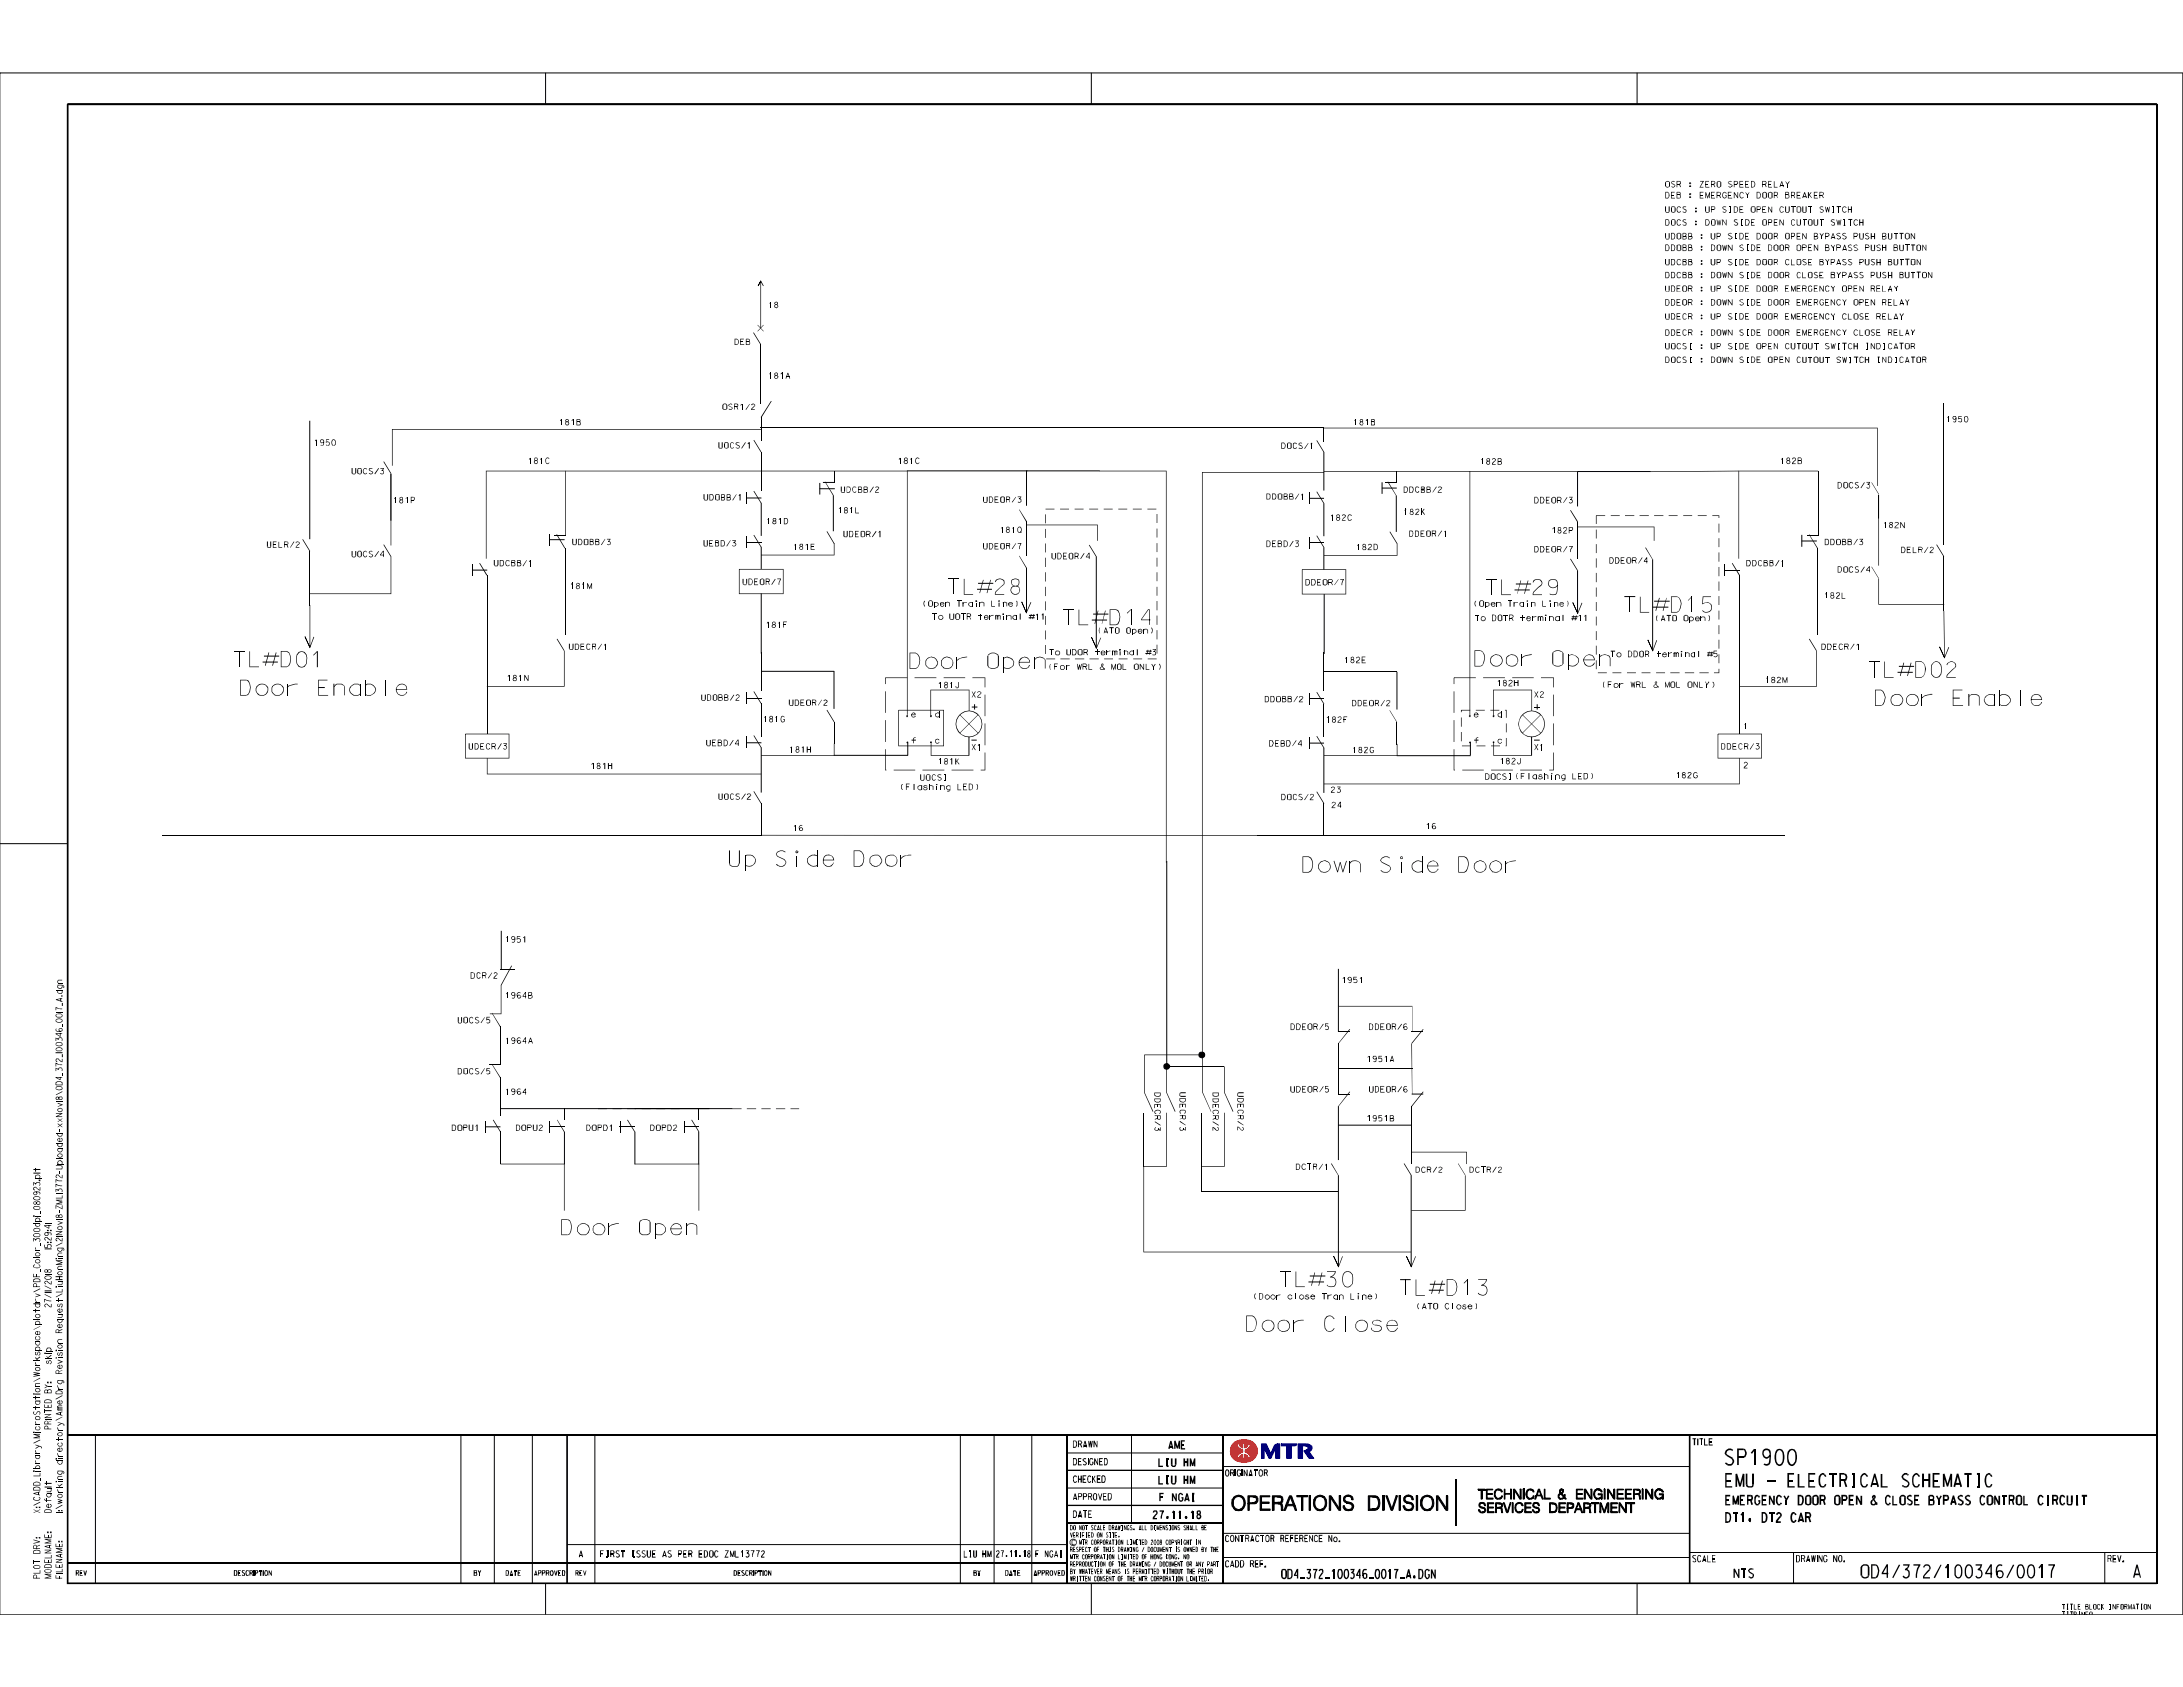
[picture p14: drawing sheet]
<svg xmlns="http://www.w3.org/2000/svg" width="279mm" height="216mm" viewBox="0 0 279 216" stroke-linecap="round" stroke-linejoin="round" font-family="sans-serif">
<defs><g id="words">
<text font-size="22.9" x="38.7" y="82.9">r=</text>
<text font-size="15.8" x="57.6" y="151">-·&quot;9-&quot;9</text>
<text font-size="10.4" x="130.2" y="75.1">l</text>
<text font-size="10.2" x="93.8" y="50.5">'&quot;l</text>
<g font-size="10">
<text x="200.8" y="76.4">l</text>
<text x="219.6" y="76.4">:</text>
</g>
<text font-size="9" x="136.2" y="189.9">i=·</text>
<text font-size="8.9" x="33.9" y="74.1">···1</text>
<g font-size="7.9">
<text x="44.8" y="74.1">=:i--·</text>
<text x="148.1" y="189.9">&quot;:'. 1•MTR</text>
<text x="215.9" y="189.9">1-</text>
</g>
<text font-size="7.2" x="6.8" y="151.2">!</text>
<text font-size="6.9" x="139.2" y="72.7">•</text>
<g font-size="6.8">
<text x="92.6" y="200.4">z::::.</text>
<text x="123.2" y="200.4">-·~--</text>
</g>
<g font-size="6.7">
<text x="188.5" y="90.8">-~</text>
<text x="191.5" y="90.8">'</text>
<text x="192.3" y="90.8">'.</text>
<text x="192.9" y="90.8">'&quot;</text>
</g>
<g font-size="6.1">
<text x="233.4" y="70.4">,,::~:'19'.</text>
<text x="241.1" y="70.4">&quot;&quot;</text>
<text x="4.1" y="200.4">iii</text>
</g>
<text font-size="6" x="5.6" y="168.9">~i</text>
<text font-size="5.9" x="5.6" y="176.2">&quot;~</text>
<text font-size="5.8" x="6.9" y="154.3">;</text>
<g font-size="5.6">
<text x="96.7" y="40.9">I</text>
<text x="5.5" y="189.9">:11</text>
</g>
<text font-size="5.2" x="5.6" y="165.8">~!</text>
<text font-size="4.4" x="7" y="143.6">i</text>
<text font-size="4.3" x="196.2" y="90.8">:~</text>
<text font-size="4" x="185.9" y="95.5">I~+_</text>
<text font-size="3.9" x="170.2" y="103.3">!'.</text>
<text font-size="3.7" x="7" y="127.6">t</text>
<g font-size="3.6">
<text x="205" y="90.8">&quot;~'&quot;''&quot;&quot;&quot;&quot;&quot;'</text>
<text x="182.5" y="107.9">&quot;</text>
<text x="7" y="146.1">i</text>
</g>
<g font-size="3.2">
<text x="190" y="76.4">TL#29</text>
<text x="207.7" y="78.5">TL D15</text>
<text x="29.9" y="85.3">TL# D0</text>
<text x="30.6" y="89">Doo,</text>
<text x="39.9" y="85.3">1</text>
<text x="40.6" y="89">Enab l</text>
<text x="50.5" y="89">e</text>
<text x="198.5" y="85.2">Op~n•</text>
<text x="239.2" y="86.7">TL# D02</text>
<text x="239.9" y="90.3">Door</text>
<text x="249.8" y="90.3">Enab l</text>
<text x="259.8" y="90.3">e</text>
<text x="93.2" y="110.8">Up</text>
<text x="99.2" y="110.8">Side</text>
<text x="109.1" y="110.8">Doo,</text>
<text x="166.6" y="111.6">Down Side</text>
<text x="186.5" y="111.5">Doo,</text>
<text x="71.7" y="158">Doo,</text>
<text x="81.7" y="158">Open</text>
<text x="163.7" y="164.7">TL#30</text>
<text x="179.1" y="165.7">TL#D13</text>
<text x="159.4" y="170.4">Doo,</text>
<text x="169.4" y="170.4">Cl</text>
<text x="173.4" y="170.3">ose</text>
</g>
<text font-size="3.1" x="220.7" y="190.3">EMU - ELECTRICAL SCHEMATIC</text>
<g font-size="3">
<text x="188.6" y="78.5">'&quot;'=&quot;</text>
<text x="220.7" y="187.5">SP1900</text>
</g>
<g font-size="2.9">
<text x="116.3" y="85.6">Door</text>
<text x="126.2" y="85.6">Operif;~~Lf~</text>
</g>
<g font-size="2.8">
<text x="209.7" y="85.2">°' •~··&quot;&quot;</text>
<text x="238.1" y="201.9">0D4/372/100346/0017</text>
</g>
<g font-size="2.6">
<text x="136" y="79.5">TL</text>
<text x="141.8" y="79.5">D1</text>
</g>
<text font-size="2.5" x="187" y="98.4">-~J_j</text>
<text font-size="2.3" x="273" y="201.9">A</text>
<g font-size="2">
<text x="179.6" y="68">·:::..,,</text>
<text x="198.6" y="68">&quot;'~</text>
<text x="189.1" y="191.9">TEQIIIICAL &amp; ENGINEERING</text>
<text x="189" y="193.7">SERI/ICES DEPARTMENT</text>
</g>
<g font-size="1.9">
<text x="130.3" y="68.4">~</text>
<text x="163.9" y="103.3">oocsnj</text>
<text x="220.7" y="194.8">DT1, DT2 CAR</text>
<text x="220.7" y="192.6">EMERGENCY DOOR OPEN &amp;CLOSE BYPASS CONTROL CIRCUIT</text>
<text x="221.8" y="201.9">NTS</text>
</g>
<text font-size="1.8" x="5.5" y="190.7">!::.;</text>
<g font-size="1.4">
<text x="213.1" y="25.3">DEB</text>
<text x="216.1" y="25.3">,</text>
<text x="217.5" y="25.3">EMEROENCY DOOR BREAl(ER</text>
<text x="76.7" y="200.4">FIRST ISSUE AS PER EDOC</text>
<text x="127.4" y="200.4">--~~ll</text>
</g>
<g font-size="1.3">
<text x="133.7" y="71.8">l UDEOAI~</text>
<text x="216.6" y="200">SCALE</text>
<text x="269.6" y="199.9">REV.</text>
</g>
<g font-size="1.2">
<text x="213" y="24">OSR</text>
<text x="216.1" y="24">:</text>
<text x="217.5" y="24">ZERO SPEED RELAY</text>
<text x="213" y="27.2">UOCS:UPSIOE OPENCUTOUTS•ITCH</text>
<text x="213.1" y="28.9">DOCS</text>
<text x="216.9" y="28.9">:</text>
<text x="218.2" y="28.9">DOWN</text>
<text x="221.8" y="28.9">SIDE OPEN CUTOUT SWITCH</text>
<text x="213" y="30.6">UOOBB</text>
<text x="213" y="33.9">UOCBB</text>
<text x="213.1" y="32.1">D00B8</text>
<text x="213.1" y="35.6">OOCBB</text>
<text x="217.6" y="32.1">:</text>
<text x="217.6" y="30.6">:</text>
<text x="217.6" y="33.9">:</text>
<text x="217.6" y="35.6">:</text>
<text x="218.8" y="30.6">UP SIDE</text>
<text x="218.8" y="33.9">UP SIDE</text>
<text x="218.9" y="32.1">DO'IIN SIDE DOOR OPEN BYPASS PUSH BUTTON</text>
<text x="218.9" y="35.6">00\IN SIDE DOOR CLOSE BYPASS PUSH BUTTON</text>
<text x="224.8" y="30.6">DOOR OPEN BYPASS PUSH BUTTON</text>
<text x="224.8" y="33.9">DOOR CLOSE</text>
<text x="232.8" y="33.9">BYPASS PUSH BUTTON</text>
<text x="213" y="37.3">UOEOR</text>
<text x="213" y="40.9">UOECR</text>
<text x="213.1" y="39">DOEOR</text>
<text x="217.6" y="39">:</text>
<text x="217.6" y="37.3">:</text>
<text x="217.6" y="40.9">:</text>
<text x="218.8" y="37.3">UP SIDE</text>
<text x="218.8" y="40.9">UP SIDE</text>
<text x="218.9" y="39">D0&quot;111 SIDE DOOR EMERGENCY OPEN RELAY</text>
<text x="224.8" y="37.3">DOOR EliERGENCT OPEN RELAY</text>
<text x="224.8" y="40.9">DOOR ElilERCENCY CLOSE RELAY</text>
<text x="213" y="44.7">UOCSI</text>
<text x="213.1" y="46.4">DOCS!:</text>
<text x="213.1" y="42.9">DOECR ,</text>
<text x="217.6" y="44.7">:</text>
<text x="218.9" y="44.7">UP SIDE OPEN CUTOUT SWITCH INDICATOR</text>
<text x="218.9" y="42.9">OO'IIN SIDE DOOR EMERGENCY CLOSE RELAY</text>
<text x="218.9" y="46.4">00-.NS I OE</text>
<text x="226.2" y="46.4">OPENCUTOUT SIIITCH</text>
<text x="240.3" y="46.4">INOICUOR</text>
<text x="92.4" y="52.4">OSR1/2</text>
<text x="98.3" y="48.5">IBU.</text>
<text x="163.9" y="57.5">DOCS/I</text>
<text x="189.4" y="59.4">1828</text>
<text x="196.2" y="64.3">DDEOR/3</text>
<text x="243.2" y="70.8">DELR/2</text>
<text x="118" y="77.6">!Open~~l~?n~</text>
<text x="205.9" y="72.4">DDEOR/~</text>
<text x="233.6" y="76.5">182L</text>
<text x="235.1" y="73.2">DOCS/~</text>
<text x="119.2" y="79.5">To l.N)fR t erl!llna l</text>
<text x="131.6" y="79.5">•111</text>
<text x="140.5" y="81.2">! A.TOOpen ll</text>
<text x="188.7" y="79.5">To DOTR term,nol</text>
<text x="201.1" y="79.5">&quot;11</text>
<text x="211.9" y="79.5">CATO Openl</text>
<text x="233.1" y="83.1">DOECR/1</text>
<text x="172.1" y="84.8">182E</text>
<text x="190" y="99.7">DOCS l (F l ashlngLED)</text>
<text x="214.6" y="99.7">182G</text>
<text x="5.6" y="157.8">-r.i</text>
<text x="229.8" y="200">ORA- NO.</text>
</g>
<g font-size="1.1">
<text x="128" y="68.3">1e 10</text>
<text x="194.4" y="78.1">0</text>
<text x="144.9" y="85.6">(i;.~1</text>
</g>
<text font-size=".8" x="5.8" y="173.2">0~</text>
</g></defs>
<g fill="#000">
<path d="M0 9.3h279.4v197.4h-279.4v-197.4v197.3h279.3v-197.2h-279.3zM8.6 13.3h267.5v170.5h-267.5v-170.5h.1v170.3h267.3v-170.2h-267.4zM8.6 13.3h.2v189.2h267.3v.2h-267.5zM40.3 56.4l.2-.2v.1l-.2 .2zM40.4 56.3h.2v.7h-.2zM41.1 56.3l.1-.1a.46 .46 0 0 1 .2 .8h-.4l.4-.1v-.5a.16 .16 0 0 0-.3-.1 .16 .16 0 0 0 0 .3 .16 .16 0 0 0 .2 0l.1-.1v.1a.26 .26 0 0 1-.4 .1 .26 .26 0 0 1 .1-.4zM41.7 56.2h.4v.1h-.3v.3a.28 .28 0 0 1 .4 0 .28 .28 0 0 1-.1 .4 .28 .28 0 0 1-.4-.1h.3a.18 .18 0 0 0 .1-.2 .18 .18 0 0 0-.2-.1l-.2 .1zM42.5 56.3l.2-.1a.49 .49 0 0 1 .1 .8h-.1a.38 .38 0 0 1-.3-.2 .38 .38 0 0 1 .1-.4v.5l.2 .1a.37 .37 0 0 0 .2-.4 .37 .37 0 0 0-.2-.3l-.2 .1zM46.6 59.9h.3v.1a.3 .3 0 0 0-.4 .3 .3 .3 0 0 0 .4 .3v.1a.4 .4 0 0 1-.5-.3 .4 .4 0 0 1 .2-.5zM47.2 59.9h.4l-.3 .1-.1 .2zM47.6 59.9v.1zM48.7 59.9h.4l-.1 .3h-.1a.29 .29 0 0 1 .2 .4 .29 .29 0 0 1-.5 0l.1-.1 .2 .1 .2-.1v-.2l-.2-.1 .1-.2h-.3z"/>
<path d="M67.7 58.8l.2-.2-.2 .2zM67.8 58.6h.1v.8h-.1zM68.4 58.6a.28 .28 0 0 1 .4 .2l-.1 .2h-.1l.1-.3h-.2v.2h.1v.1h-.1l-.1-.2zM68.4 58.9h.2v.1a.17 .17 0 0 0-.1 .2 .17 .17 0 0 0 .2 0 .17 .17 0 0 0-.1-.2l.1-.1a.27 .27 0 0 1 .1 .4 .27 .27 0 0 1-.4 0 .27 .27 0 0 1 0-.4zM69.1 58.8l.3-.2-.2 .2zM69.3 58.6h.1v.8h-.1zM69.9 58.6h.3v.1l-.1-.1a.37 .37 0 0 0-.2 .4 .37 .37 0 0 0 .2 .3h.1v.1a.39 .39 0 0 1-.4-.2 .39 .39 0 0 1 .1-.5zM70.2 58.6l.1 .2zM70.2 59.3l.1-.1-.1 .2zM71.7 53.8l.1-.2 .1 .1-.2 .2zM71.8 53.7h.1v.7h-.1zM72.4 53.7a.22 .22 0 0 1 .3 0 .22 .22 0 0 1 .1 .2l-.2 .1 .1-.2-.1-.1-.2 .1 .2 .2h-.2z"/>
<path d="M72.4 54l.1-.1 .1 .1a.18 .18 0 0 0-.2 .2 .18 .18 0 0 0 .2 .2l.2-.2-.2-.3a.27 .27 0 0 1 .3 .3 .27 .27 0 0 1-.4 .3 .27 .27 0 0 1-.2-.4zM73.2 53.8l.1-.2 .1 .1-.2 .2zM73.3 53.7h.1v.7h-.1zM73.8 53.6l.5 .1v.7h-.1h-.1l.2-.2-.2-.2 .1-.1v-.1l-.4-.1zM73.8 53.7h.1v.7h.3h-.4zM73.8 53.9h.4v.2h-.4zM91.9 57.2l.2 .1h.3l.1-.1-.1 .2h-.4zM92.7 56.7a.37 .37 0 0 1 .6 .1h-.1a.31 .31 0 0 0-.5 0zM92.7 57.2a.31 .31 0 0 0 .5 0h.1a.3 .3 0 0 1-.3 .2 .3 .3 0 0 1-.3-.2zM93.6 56.6h.3a.36 .36 0 0 0-.4 .3 .36 .36 0 0 0 .2 .4l.2 .1h-.2a.43 .43 0 0 1-.3-.3 .43 .43 0 0 1 .2-.5zM93.8 56.7l.1 .1zM93.9 57.2v.2z"/>
<path d="M94.1 57.3h.2zM94.3 56.9l.3 .1v.1l-.4-.2zM94.3 57.3h.3v-.3a.24 .24 0 0 1 0 .3 .24 .24 0 0 1-.3 .1zM94.2 56.6h.4a.25 .25 0 0 0-.4 .3l-.1-.1zM94.6 56.6h.1l-.1 .1zM95.4 56.6h.1l-.5 .8h-.1zM95.7 56.8l.1-.2 .1 .1-.1 .2zM96.4 56.3h.1l1 1.5-.1 .1zM50.2 54.9h47.2v.1h-47.2v4.6zM115 58.8l.2-.2h.1l-.2 .2zM115.2 58.6h.1v.8h-.1zM115.7 58.6a.25 .25 0 0 1 .5 0 .24 .24 0 0 1-.2 .4l.1-.2v-.1h-.3v.1l.2 .1v.1h-.2l-.1-.2z"/>
<path d="M115.7 59l.2-.1v.1a.15 .15 0 0 0-.1 .2 .15 .15 0 0 0 .3 0v-.1l-.1-.1v-.1a.26 .26 0 0 1 .2 .3 .26 .26 0 0 1-.4 .2 .26 .26 0 0 1-.1-.4zM116.5 58.8l.2-.2h.1l-.2 .2zM116.6 58.6h.2v.8h-.2zM117.3 58.6h.3h-.1a.32 .32 0 0 0-.3 .4 .32 .32 0 0 0 .3 .3l.1 .1a.42 .42 0 0 1-.5-.3 .42 .42 0 0 1 .2-.5zM117.6 58.6v.2l-.1-.1zM117.5 59.3l.2-.1-.1 .2zM169.4 54.7h70.9v7.5h-.1v-7.4h-70.8zM168.5 56.4l.1-.1 .9 1.6h-.1zM169.4 54.7h.1v1.8h-.1zM173.5 53.6l.1 .1-.2 .2v-.1zM173.5 53.7h.1v.7h-.1zM174.1 53.7a.22 .22 0 0 1 .3 0 .22 .22 0 0 1-.2 .3v-.1h.2v-.1l-.2-.1a.11 .11 0 0 0-.1 .1 .11 .11 0 0 0 .1 .1v.1h-.1z"/>
<path d="M174.1 54l.1-.1-.1 .4 .3 .1v-.3l-.2-.1 .1-.1a.25 .25 0 0 1 .2 .3 .25 .25 0 0 1-.3 .2 .25 .25 0 0 1-.2-.3zM174.8 53.8l.2-.2v.1l-.1 .2zM174.9 53.7h.1v.7h-.1zM175.5 53.6l.4 .1 .1 .7h-.1h-.1l.1-.1v-.2l-.1-.1 .1-.2-.4-.1zM175.5 53.7h.1v.7h.3h-.4zM175.5 53.9h.4v.2h-.4zM228 58.8l.2-.2-.2 .2zM228.1 58.6h.2v.8h-.2zM228.7 58.6a.24 .24 0 0 1 .3 0 .24 .24 0 0 1 .1 .2l-.1 .2h-.1l.1-.3h-.2v.2h.1v.1h-.2zM228.6 59l.3-.1v.1h-.1a.17 .17 0 0 0 0 .3 .17 .17 0 0 0 .2-.1 .17 .17 0 0 0-.1-.2v-.1a.26 .26 0 0 1 .2 .3 .26 .26 0 0 1-.3 .2 .26 .26 0 0 1-.2-.4zM229.4 58.6a.26 .26 0 0 1 .4 0 .26 .26 0 0 1 0 .3h-.1a.15 .15 0 0 0 0-.2 .15 .15 0 0 0-.2 0l-.1 .1zM229.4 59.2l.4-.4v.1l-.4 .4h.4v.1h-.4z"/>
<path d="M230.1 58.5h.4l.1 .2v.5l-.1 .2v-.3l-.1-.1 .1-.3-.4-.1zM230.1 58.6h.1v.7h.3v.1h-.4zM230.1 58.9h.4v.1h-.4zM249.2 53.4l.3-.1-.2 .2zM249.4 53.3h.1v.7h-.1zM250 53.3a.28 .28 0 0 1 .4 .2v.5l-.2 .1-.2-.1v-.1l.1 .1a.42 .42 0 0 0 .1-.7h-.2v.3h.1l.2-.1 .1 .1a.27 .27 0 0 1-.4 .1 .27 .27 0 0 1 0-.4zM250.7 53.3h.4h-.4v.2a.29 .29 0 0 1 .4 .1 .29 .29 0 0 1-.1 .4 .29 .29 0 0 1-.4-.1l.3 .1a.2 .2 0 0 0 .1-.3 .2 .2 0 0 0-.2-.1l-.2 .1zM251.4 53.4a.3 .3 0 0 1 .3-.1 .3 .3 0 0 1 .2 .3l-.1 .4a.34 .34 0 0 1-.4-.1 .34 .34 0 0 1 .1-.5v.4l.1 .2a.34 .34 0 0 0 .2-.3 .34 .34 0 0 0-.1-.4h-.2v.2zM45 60.5h.1l.1 .1 .4-.1-.2 .2h-.2zM45.8 60v-.1a.36 .36 0 0 1 .5 .2l-.2-.1-.3 .1zM45.8 60.5a.22 .22 0 0 0 .4 0h.1a.31 .31 0 0 1-.3 .2 .31 .31 0 0 1-.2-.2zM46.9 60h.1l-.1 .1z"/>
<path d="M46.8 60.6l.2-.1-.1 .2zM47.2 60.5l.2 .1-.1 .1-.1-.1zM47.3 60.2l.3 .1v.1l-.3-.2zM47.4 60.6h.1l.2-.1-.1-.1 .1-.1 .1 .1a.27 .27 0 0 1-.2 .3 .27 .27 0 0 1-.3 0zM48.4 59.9h.1l-.5 .8-.1-.1zM50 60.6h.1v9.2h-.1v-9.2h.1v6h-.1zM49.1 59.1l1 1.5h-.1zM60.4 72.2h.1v1.5h-.1zM61.3 72.1h.1l1 1.5-.1 .1zM63.2 72.3l.4 .1 .1-.1 .1 .1-.1 .1h-.3zM64 71.7h.3v.1h-.2v.6h.2v.1h-.3zM64.3 71.7a.48 .48 0 0 1 0 .8v-.1l.1-.2a.34 .34 0 0 0-.1-.4z"/>
<path d="M64.8 71.7h.3v.1a.32 .32 0 0 0-.3 .2 .32 .32 0 0 0 .2 .4l.1-.1-.1 .2a.43 .43 0 0 1-.3-.3 .43 .43 0 0 1 .1-.5zM65.1 71.8h.1v.1zM65.2 72.3v.1h-.1zM65.5 71.7h.4l.1 .7-.2 .1 .1-.4h-.2l.2-.3h-.1h-.3zM65.4 71.7h.1v.7h.3v.1h-.4zM65.4 72h.4v.1h-.4zM66.2 71.7h.4l.1 .6-.1 .2-.1-.1 .1-.1v-.1l-.1-.1 .1-.3h-.1h-.3zM66.2 71.7h.1v.7h.2v.1h-.3zM66.2 72h.3v.1h-.3zM67.4 71.7l-.4 .8-.1-.1zM67.9 71.7l-.1 .2h-.1zM67.8 71.7h.1v.8h-.1z"/>
<path d="M70.3 68.3h.1v1.5h-.1zM71.2 68.4h.1l1 1.7v.1zM62.2 60.2h10.2v.1h-10.1v11.2h-.1zM71 68.5h1.4v.1h-1.4zM73.1 74.8l.1-.2 .1 .1-.2 .1zM73.2 74.6h.1v.8h-.1zM73.3 69.6l.1 .1 .4-.1v.1l-.1 .1h-.3zM73.8 74.6a.23 .23 0 0 1 .3 .1 .23 .23 0 0 1 0 .3h-.1l.1-.2-.1-.1h-.2l.2 .3h-.2l-.1-.2zM73.7 75l.2-.1 .1 .1-.2 .1 .1 .2h.1l.1-.2-.1-.1v-.1a.24 .24 0 0 1 .2 .4 .24 .24 0 0 1-.4 .1 .24 .24 0 0 1-.1-.4zM74 69h.3h-.2v.7h.2v.1h-.3zM74.3 69a.49 .49 0 0 1 0 .8v-.1l.2-.4-.2-.3zM74.7 69h.4h.2v.1l-.2-.1-.4 .1z"/>
<path d="M74.5 74.8l.2-.2 .1 .1-.2 .1zM74.6 74.6h.2v.8h-.2zM74.7 69.6l.2 .1 .4-.1v.1l-.2 .1a.26 .26 0 0 1-.4-.2zM75.1 74.6h.1l.3 .6 .2-.6h.1v.8h-.1v-.6l-.2 .6-.3-.6v.6h-.1zM75.5 69h.4v.3l.1 .3-.1 .2v-.4l-.1-.1 .1-.2-.4-.1zM75.5 69h.1v.7h.2v.1h-.3zM75.5 69.3h.4v.1h-.4zM76.2 69h.5v.7l-.1 .1v-.4l-.1-.1 .1-.2-.4-.1zM76.2 69h.1v.7h.3v.1h-.4zM76.2 69.3h.4v.1h-.4zM77.4 69l-.4 .8-.1-.1zM77.7 69h.4l-.1 .3h-.1a.25 .25 0 0 1 .2 .1 .25 .25 0 0 1 0 .3l-.2 .1-.2-.1v-.1a.19 .19 0 0 0 .3 .1 .19 .19 0 0 0 .1-.2 .19 .19 0 0 0-.2-.2h-.1l.2-.3h-.3z"/>
<path d="M90 69.8h.2h.4l-.1 .1h-.3zM90.1 63.8l.2 .2h.2l.1-.2v.2l-.1 .1h-.3zM90.8 69.5h.3v.1h-.3zM90.8 63.2h.3v.1h-.2v.7h.2v.1h-.3zM91.1 63.2l.2 .3a.49 .49 0 0 1-.2 .6v-.1l.1-.2a.34 .34 0 0 0-.1-.5zM90.8 69.1h.4v.1h-.4v.6h.5v.1h-.5zM91.6 63.3l.1-.1a.3 .3 0 0 1 .4 .2 .36 .36 0 0 0-.5 .1l-.1-.1zM91.6 69.1h.2a.27 .27 0 0 1 .2 .5v.2l-.1 .1v-.3l-.1-.1 .1-.2-.1-.1h-.2zM91.5 69.2h.1v.7h.3h-.4zM91.5 63.9l.1-.1a.36 .36 0 0 0 .5 .1 .36 .36 0 0 1-.6 0zM91.5 69.4h.4v.2h-.4zM92.3 63.2l.5 .1v.7l-.1 .1v-.4l-.1-.1 .1-.2-.1-.1h-.3z"/>
<path d="M92.3 63.3h.1v.7h.3v.1h-.4zM92.2 69.1h.3v.1h-.2v.6h.2v.1h-.3zM92.5 69.1a.45 .45 0 0 1 .3 .4 .45 .45 0 0 1-.3 .4 .56 .56 0 0 0 0-.8zM92.3 63.5h.4v.2h-.4zM93.5 69.1l-.5 .8zM93 63.2l.5 .1-.1 .3 .2 .3-.2 .2 .1-.3-.2-.2 .1-.2-.1-.1h-.3zM93 63.3h.1v.7h.3v.1h-.4zM93 63.5h.4v.2h-.4zM93.7 69.1h.5l-.1 .3h-.2l.2 .1a.29 .29 0 0 1 0 .4 .29 .29 0 0 1-.4-.1 .22 .22 0 0 0 .3 0 .22 .22 0 0 0 .1-.2l-.2-.2 .2-.2h-.4zM94.2 63.2l-.4 .9-.1-.1zM94.6 72.8h5.7v3.2h-5.7v-3.1h.1v3h5.5v-3h-5.6zM94.5 63.4l.2-.2 .1 .1-.2 .2z"/>
<path d="M95.5 63h.1v1.5h-.1zM95.5 68.6h.1v1.5h-.1zM95.1 74.6l.2 .2h.2v-.2l.1 .1-.1 .2h-.2l-.2-.1zM95.8 74h.3v.1h-.2v.7h.2v.1h-.3zM96.1 74a.49 .49 0 0 1 0 .8l.2-.4-.2-.3zM96.5 74h.5v.1h-.4v.7h.4v.1h-.5zM97.3 74.2a.3 .3 0 0 1 .3-.2 .3 .3 0 0 1 .2 .3 .39 .39 0 0 0-.5-.1zM97.3 74.7a.32 .32 0 0 0 .5 0 .29 .29 0 0 1-.2 .2 .29 .29 0 0 1-.3-.2zM96.4 62.9l.1-.1 1 1.5-.1 .1zM96.4 68.5h.1l1 1.5h-.1zM97.4 60.2h18.8v31.3h-.1v-31.2h-18.7zM72.3 60.2h25.1v.1h-25v8.2h-.1z"/>
<path d="M95.5 69.3h2v.2h-2zM98 74h.3v.1h-.2v.7h-.1zM98.3 74l.2 .2-.1 .3 .1 .3h-.1l-.1-.4 .1-.1zM98.3 79.5l.1 .1-.2 .2h-.1zM98 74.4h.4v.1h-.4zM98.4 66.3l-.1 .2zM98.3 79.6h.1v.7h-.1zM98.3 66.3h.2v.8h-.2zM99.2 74.1h.1l-.5 .7h-.1zM98.8 79.6a.25 .25 0 0 1 .4 0 .25 .25 0 0 1 .1 .3l-.2 .1 .1-.2v-.1l-.2-.1-.1 .2 .2 .1v.1l-.3-.1zM99 66.3a.24 .24 0 0 1 .4 .1 .24 .24 0 0 1-.3 .3l.2-.2-.1-.1h-.2v.1l.1 .2h-.1l-.1-.2zM98.8 80l.2-.1v.1a.16 .16 0 0 0-.1 .3 .16 .16 0 0 0 .3-.1l-.1-.3a.25 .25 0 0 1 .2 .3 .25 .25 0 0 1-.4 .1l-.1-.1z"/>
<path d="M98.9 66.7l.2-.1v.1l-.2 .2a.16 .16 0 0 0 .3 .1 .16 .16 0 0 0 0-.3h-.1v-.1a.23 .23 0 0 1 .2 .3 .23 .23 0 0 1-.3 .2 .23 .23 0 0 1-.1-.3zM99.5 74h.4l-.2 .8v-.2l.2-.5h-.4zM99.8 79.5v.1l-.1 .2zM99.7 79.6h.2v.7h-.2zM99.8 66.3h.1l-.2 .2zM99.8 66.3h.1v.8h-.1zM100.3 66.3h.3v.1h-.2v.6h.2v.1h-.3zM100.6 66.3a.45 .45 0 0 1 .3 .4 .45 .45 0 0 1-.3 .4v-.1h.1a.42 .42 0 0 0 0-.6h-.1zM100.2 79.9h.4v.1h-.4zM100.2 79.5h.5v.1h-.4v.7h-.1zM101.6 69.8l.3-.2zM101.8 69.6h.1v.8h-.1z"/>
<path d="M102.4 69.6a.22 .22 0 0 1 .3 0 .22 .22 0 0 1-.1 .4l.1-.3-.3 .1 .2 .1-.1 .1-.1-.1zM102.3 70l.2-.1-.1 .2a.16 .16 0 0 0 .2 .2 .16 .16 0 0 0 .1-.2l-.1-.1v-.1a.24 .24 0 0 1 .2 .3 .24 .24 0 0 1-.4 .2 .24 .24 0 0 1-.1-.4zM103.1 69.8l.2-.2-.1 .2zM103.3 69.6h.1v.8h-.1zM103.8 69.9h.3v.1h-.3zM103.8 69.6h.4v.1h-.4v.6h.5v.1h-.5zM105.6 61.6l1.1 1.8-.1 .1zM105.8 68h.1l.9 1.6h-.1zM106.7 60.2h.1v1.6h-.1zM97.4 71h9.3v-1.5h.1v1.6h-9.4zM107.6 64.9v.1l-.2 .2zM107.5 64.9h.2v.8h-.2z"/>
<path d="M107.6 62.9l.2 .1h.2l.2-.1-.1 .2h-.3zM108.1 65a.24 .24 0 0 1 .2-.1 .24 .24 0 0 1 .2 .2l-.2 .2 .1-.2-.1-.1h-.1l-.1 .2h.2l-.1 .1-.1-.1zM108 65.4l.2-.2v.1a.17 .17 0 0 0-.1 .3 .17 .17 0 0 0 .3 0l-.1-.4a.26 .26 0 0 1 .2 .4 .26 .26 0 0 1-.3 .1 .26 .26 0 0 1-.2-.3zM107.9 68.5l.2 .2h.2l.2-.2-.1 .2h-.4zM108.4 62.3h.3v.1h-.3v.6h.3v.1h-.3zM108.7 62.3a.49 .49 0 0 1 0 .8l-.1-.1a.4 .4 0 0 0 .1-.7zM108.7 67.9h.3v.1h-.2v.7h.2h-.3zM109 67.9a.49 .49 0 0 1 0 .8l.1-.4v-.1l-.1-.2zM108.8 65.1l.2-.2 .1 .1-.2 .2zM109 64.9h.1v.8h-.1zM109.2 62.3h.3l-.1 .1a.33 .33 0 0 0-.2 .3 .33 .33 0 0 0 .2 .3l.1-.1v.1a.4 .4 0 0 1-.4-.2 .4 .4 0 0 1 .1-.5zM109.5 62.4h.1z"/>
<path d="M109.5 64.9h.1v.7h.3v.1h-.4zM109.6 62.8l-.1 .2zM109.9 62.3h.4v.2l-.1 .1 .2 .3-.2 .2 .1-.3-.1-.1v-.3h-.3zM109.4 67.9h.5v.1h-.4v.7h.4h-.5zM109.8 62.3h.1v.7h.3v.1h-.4zM110.2 68a.3 .3 0 0 1 .5 .1l-.1 .1a.27 .27 0 0 0-.4-.1zM110.2 68.6a.23 .23 0 0 0 .4-.1l.1 .1a.31 .31 0 0 1-.3 .2 .31 .31 0 0 1-.2-.2zM109.9 62.5h.3v.2h-.3zM110.6 62.3h.4v.3l.1 .3-.1 .2v-.3l-.1-.2 .1-.2h-.4zM110.5 62.3h.1v.7h.3v.1h-.4zM110.9 67.9h.3v.1h-.2v.7h-.1zM110.6 62.5h.4v.2h-.4z"/>
<path d="M111.2 67.9l.2 .2v.2l-.1 .1 .1 .3h-.1l-.1-.4 .1-.1zM110.9 68.3h.4v.1h-.4zM111.8 62.3l-.4 .7h-.1zM112.1 67.9l.1 .1-.5 .7h-.1zM112.1 62.3a.25 .25 0 0 1 .3 0 .25 .25 0 0 1 .1 .3l-.1-.1a.19 .19 0 0 0-.1-.1 .19 .19 0 0 0-.2 0h-.1zM112.3 62.6h.2l-.4 .4h.4v.1h-.5l.1-.2zM112.4 68.1l.2-.2v.1l-.1 .2zM121.4 74h1.4v.1h-1.4zM123.4 74.1v1.9h1.1v.1h-1.1zM125.8 74.2h.1l-.5 1.7h-.1zM125.9 64.2l.3 .1 .1-.2 .1 .2h-.1h-.3zM125.9 70.1l.1 .1h.2l.2-.1v.1l-.1 .1h-.3l-.1-.1z"/>
<path d="M126.7 74.2h.1l-.4 1.7h-.1zM126.6 63.5h.3v.1h-.2v.7h.2h-.3zM126.9 63.5a.49 .49 0 0 1 0 .8 .38 .38 0 0 0 0-.7zM126.6 69.5h.3v.1h-.2v.6h.2v.1h-.3zM127.3 63.5h.5v.1h-.4v.7h.4h-.5zM128.1 63.6a.33 .33 0 0 1 .5 .1h-.1a.26 .26 0 0 0-.4 .1zM128.1 64.1a.33 .33 0 0 0 .5 .1 .32 .32 0 0 1-.5 0zM128.8 63.5h.3v.1h-.2v.7h-.1zM129.1 63.5l.2 .2-.1 .3v.3l-.1-.4 .1-.1zM128.8 63.9h.4v.1h-.4zM130 63.6l-.4 .7h-.1zM130.3 63.5h.4l-.1 .3h-.2a.25 .25 0 0 1 .3 .1 .25 .25 0 0 1 0 .3l-.3 .1h-.1v-.1a.2 .2 0 0 0 .4 0 .21 .21 0 0 0-.3-.3v-.1l.2-.1v-.1h-.3z"/>
<path d="M131.4 67.1h9.1v2.1h-.1v-2h-9zM140.5 78.1h.1l-.4 1.7h-.1zM140.7 60.2h8.6v50.2h-.1v-50.1h-8.5zM141.4 78.1h.1l-.5 1.7zM146.9 78h.3v2h-.1v-1.9h-.1l-.9 1.2h1.1v.1h-1.1v-.2zM162.1 69.2h.3v.1h-.2v.6h.2v.1h-.3zM162.1 63.2h.3h-.2v.6h.2v.1h-.3zM162.4 69.2l.2 .2v.4l-.2 .2 .1-.2zM162.4 63.2l.2 .2a.41 .41 0 0 1-.2 .5l.1-.2a.34 .34 0 0 0-.1-.5zM162.8 63.2h.4h-.3v.6h.3v.1h-.4zM163.2 63.2a.46 .46 0 0 1 0 .7v-.2a.34 .34 0 0 0-.1-.5zM162.9 69.5h.3v.1h-.3z"/>
<path d="M162.8 69.2h.5v.1h-.4v.6h.4v.1h-.5zM163.5 63.2h.5l.1 .1-.1-.1-.5 .1zM163.6 69.2l.4 .1v.6h-.1h.1l-.1-.3 .1-.3h-.4zM163.5 69.2h.1v.7h.3v.1h-.4zM163.5 63.8h.6a.4 .4 0 0 1-.6 0zM163.6 69.5h.4v.1h-.4zM164.3 63.2h.5v.7h-.2l.1-.1v-.2l-.1-.1 .1-.1v-.2h-.4zM164.3 63.2h.1v.6h.3v.1h-.4zM164.3 69.2h.3v.1h-.2v.6h.2v.1h-.3zM164.6 69.2l.2 .2v.4l-.2 .2 .1-.2zM164.3 63.5h.4v.1h-.4zM165.5 69.2l.1 .1-.5 .7-.1-.1z"/>
<path d="M165.1 63.2h.4v.7h-.1l.1-.1-.1-.3v-.3h-.3zM165 63.2h.1v.6h.3v.1h-.4zM165 63.5h.4v.1h-.4zM166.2 63.2l-.4 .7h-.1zM165.8 69.2h.4v.2l-.3 .1a.26 .26 0 0 1 .4 .2 .26 .26 0 0 1-.2 .3 .26 .26 0 0 1-.3-.1 .24 .24 0 0 0 .3 0 .24 .24 0 0 0 0-.3l-.2-.1 .2-.2h-.3zM166.7 72.9h5.6v3.2h-5.7v-3.2h.1v3.1h5.5v-3.1h-5.5zM166.5 63.3l.2-.1h.1l-.2 .2zM166.7 63.2h.1v.7h-.1zM167.1 74.1h.3v.1h-.2v.6h.2v.1h-.3zM167.4 74.1a.45 .45 0 0 1 .3 .4 .45 .45 0 0 1-.3 .4v-.1a.38 .38 0 0 0 0-.6zM167.5 63h.1v1.6h-.1zM167.5 68.7h.1v1.5h-.1z"/>
<path d="M167.8 74.1h.3v.1h-.2v.6h.2v.1h-.3zM168.2 74.1a.48 .48 0 0 1 0 .8v-.1a.37 .37 0 0 0-.1-.6zM168.6 74.1h.4v.1h-.3v.6h.4v.1h-.5zM169.3 74.2a.37 .37 0 0 1 .6 .1l-.2-.1-.4 .1zM169.3 74.8l.1-.1a.24 .24 0 0 0 .4 0v.1a.33 .33 0 0 1-.5 0zM168.5 62.9h.1l.9 1.5-.1 .1zM168.5 68.6l.1-.1 .9 1.6h-.1zM167.6 69.4h1.9v.1h-1.9zM169.5 60.3h18.7v31.3h-.1v-31.2h-18.6zM170 74.1h.4v.1h-.3v.7h-.1zM170.1 74.5h.3v.1h-.3zM170.4 74.1l.2 .2-.2 .2 .2 .4h-.1l-.2-.4 .2-.2-.2-.1z"/>
<path d="M170.3 66l.3-.2v.1l-.2 .2zM170.5 65.9h.1v.7h-.1zM171.3 74.1l-.5 .8zM171.1 65.9a.24 .24 0 0 1 .3 0 .24 .24 0 0 1 0 .3l-.1 .1 .1-.3-.1-.1-.2 .1 .2 .3-.2-.1zM171 66.3l.2-.1 .1 .1h-.1a.16 .16 0 0 0 0 .3 .16 .16 0 0 0 .2-.1l-.1-.3a.25 .25 0 0 1 .1 .3 .25 .25 0 0 1-.3 .1 .25 .25 0 0 1-.1-.3zM171.5 74.1h.5l-.2 .8h-.1v-.2l.1-.4 .2-.1h-.5zM171.8 65.9a.24 .24 0 0 1 .3-.1 .24 .24 0 0 1 .1 .3h-.1l.1-.1-.2-.1-.2 .1h-.1zM172 66.2l.2-.1v.1l-.4 .3h.4v.1h-.5zM172.6 65.9l.2-.1 .1 .2-.1-.1a.33 .33 0 0 0-.3 .3 .33 .33 0 0 0 .3 .3h.1v.1h-.1a.38 .38 0 0 1-.4-.2 .38 .38 0 0 1 .1-.4zM172.8 65.9h.1l.1 .1h-.1zM172.9 66.4l.1 .1-.1 .1-.1-.1zM173.7 69.8l.2-.2v.1l-.1 .1z"/>
<path d="M173.8 69.6h.1v.8h-.1zM174.5 69.6a.23 .23 0 0 1 .3 .1 .23 .23 0 0 1 0 .3h-.2v-.1h.2v-.2h-.2l-.1 .1 .1 .2h-.2zM174.5 70v-.1l.1 .1a.17 .17 0 0 0-.2 .2 .17 .17 0 0 0 .3 .1 .17 .17 0 0 0 .1-.2l-.2-.2a.23 .23 0 0 1 .2 .4 .23 .23 0 0 1-.4 .1 .23 .23 0 0 1 .1-.4zM175.1 69.7a.27 .27 0 0 1 .3-.1 .27 .27 0 0 1 .2 .3 .25 .25 0 0 0-.2-.2 .25 .25 0 0 0-.3 .1zM175.1 70.2l.4-.3 .1 .1-.5 .3h.5v.1h-.6zM175.8 69.6h.3v.1h-.2v.6h.2v.1h-.3zM176.1 69.6l.2 .1 .1 .3-.1 .2-.2 .2 .2-.4-.2-.3zM177.6 61.7l.1-.1 1 1.9zM177.8 68.1l.1-.1 1 1.6h-.1zM177.4 61.7h1.4v.1h-1.4zM178.7 60.3h.2v1.4h-.2zM169.5 71h9.3v-1.4h.1v1.5h-9.4z"/>
<path d="M179.7 62.3h.3v.1h-.3v.6h.3v.1h-.3zM180 62.3a.45 .45 0 0 1 .2 .4 .45 .45 0 0 1-.2 .4l-.1-.1a.38 .38 0 0 0 .2-.3 .38 .38 0 0 0-.2-.4zM179.9 65.1l.1 .1-.2 .2-.1-.1zM179.9 65.1h.1v.8h-.1zM180.4 62.3h.3v.1h-.2v.6h.2v.1h-.3zM180.5 65.2a.23 .23 0 0 1 .3-.1 .23 .23 0 0 1 .1 .3l-.1 .1h-.1l.1-.1v-.2h-.2v.2l.1 .1h-.2zM180.5 65.5l.1-.1-.1 .2a.17 .17 0 0 0 .1 .2 .17 .17 0 0 0 .2-.1l-.1-.3a.23 .23 0 0 1 .2 .3 .23 .23 0 0 1-.3 .2l-.2-.2zM180.7 62.3a.49 .49 0 0 1 0 .8v-.1l.1-.3zM181.2 65.2a.24 .24 0 0 1 .4-.1 .24 .24 0 0 1 0 .3l-.1-.2h-.2l-.1 .1h-.1zM181.1 62.4l.2-.1h.2v.1a.3 .3 0 0 0-.3 .3 .3 .3 0 0 0 .3 .2v.1a.39 .39 0 0 1-.4-.1 .39 .39 0 0 1 0-.5zM181.5 62.4h.2zM181.4 65.5l.2-.1-.4 .4h.4v.1h-.5v-.1z"/>
<path d="M181.6 62.8l.1 .1-.1 .1h-.1zM181.9 62.3h.4l.1 .7-.2 .1 .1-.4-.1-.1 .1-.2h-.4zM182.2 65.1l.1 .1-.4 .5v-.1zM181.9 62.3v.7h.3v.1h-.3zM181.9 65.1h.1v.8h-.1zM182.1 65.4l.3 .4-.1 .1-.3-.4zM181.9 62.5h.3v.2h-.3zM182.6 62.3h.4l.1 .2-.1 .1 .1 .1a.29 .29 0 0 1-.1 .4v-.3l-.1-.2 .1-.1v-.1h-.4zM182.6 62.3h.1v.7h.2v.1h-.3zM182.6 62.5h.4v.2h-.4zM183.8 62.3h.1l-.5 .7zM184 62.4a.27 .27 0 0 1 .4-.1 .27 .27 0 0 1 .1 .3v-.1a.22 .22 0 0 0-.4-.1z"/>
<path d="M184.1 62.9l.3-.4 .1 .1-.4 .3v.1h.4v.1h-.5zM195.4 77.1h.1v.5h-.1zM195.9 77h.1v.6h-.1zM196 77.1h.5v.5h-.1v-.4a.28 .28 0 0 0-.4 0zM196.4 69.9h.3v.1h-.2v.6h.2v.1h-.3zM196.7 69.9a.49 .49 0 0 1 0 .8v-.1l.1-.2a.34 .34 0 0 0-.1-.4zM197.1 69.9h.3v.1h-.2v.6h.2v.1h-.3zM197.4 76.9h.1v.7h.4h-.5zM197.4 70l.1-.1a.49 .49 0 0 1 0 .8l-.1-.1h.1a.35 .35 0 0 0-.1-.6zM201 65.3l1 1.5h-.1zM201.9 67.4h9.9v1.8h-.1v-1.7h-9.8zM210.6 70.1h.1l.8 1.5z"/>
<path d="M225.1 71.7h.3v.1h-.2l-.1 .2 .1 .4 .2-.1v.1a.4 .4 0 0 1-.4-.2 .4 .4 0 0 1 .1-.5zM225.4 71.8h.1v.1zM225.5 72.3l-.1 .1zM225.8 71.7h.4l.1 .6-.2 .2 .1-.3-.1-.1v-.3h-.3zM225.7 71.7h.1v.7h.3v.1h-.4zM225.8 72h.3v.1h-.3zM226.5 71.7h.4v.4l.1 .2-.1 .2v-.4h-.1l.1-.3h-.4zM226.5 71.7h.1v.7h.2v.1h-.3zM226.5 72h.4v.1h-.4zM227.7 71.7h.1l-.5 .8-.1-.1zM228.2 71.7l-.2 .2zM228.1 71.7h.2v.8h-.2z"/>
<path d="M231.6 68.4l1.1 1.7-.1 .1zM231.3 68.5h1.4v.1h-1.4zM222.5 60.2h10.2v.1h-10.1v11.2h-.1zM235.2 61.7h.3v.1h-.2v.6h.2v.1h-.3zM235.5 61.7a.49 .49 0 0 1 0 .8l.2-.4-.2-.3zM236 61.7a.42 .42 0 0 1 .5 .1l-.1 .1a.24 .24 0 0 0-.2-.1 .24 .24 0 0 0-.2 .1l-.1-.1zM235.9 62.4l.1-.1a.24 .24 0 0 0 .2 .1 .24 .24 0 0 0 .2-.1l.1 .1h-.1a.33 .33 0 0 1-.5 0zM236.8 61.7h.2l.1 .1a.3 .3 0 0 0-.4 .3 .3 .3 0 0 0 .4 .3l-.1 .1a.47 .47 0 0 1-.2-.8zM237 61.8l.1-.1 .1 .1zM237.1 62.3h.1l-.1 .1h-.1zM237.4 62.3l.1 .2zM237.5 61.9l.3 .2v.1l-.3-.2z"/>
<path d="M237.5 62.4h.2l.2-.3v.1a.26 .26 0 0 1-.1 .3 .26 .26 0 0 1-.3 0zM237.4 61.8l.2-.1h.2v.1h-.3l-.1 .2zM237.8 61.7v.1zM238.6 61.7l.1 .1-.5 .7-.1-.1zM238.9 61.7h.5l-.2 .3h-.1a.26 .26 0 0 1 .2 .3 .26 .26 0 0 1-.4 .1v-.1a.2 .2 0 0 0 .4 0 .2 .2 0 0 0-.2-.3l-.1-.1 .2-.1h-.3zM240.4 63.3h.1v9.1h-.1v-9.1h.1v3h-.1zM239.5 61.8l1 1.5zM239.5 72.6l1 1.5zM240.4 74.1h.1v3.2h8.3v.1h-8.4zM248.8 78.2l.1 6h-.1l-.6-1.4h.1l.6 1.3 .5-1.3h.1l-.6 1.5-.7-1.5h.1l.5 1.2zM59.6 93.9h5.6v3.2h-5.7v-3.2h.1v3.1h5.5v-3h-5.5zM60 95.7l.2 .1h.2l.1-.1v.2h-.5z"/>
<path d="M60.7 95.1h.3v.1h-.2v.6h.2v.1h-.3zM61.1 95.1a.49 .49 0 0 1 0 .8l-.1-.1 .2-.1a.34 .34 0 0 0-.2-.5zM61.5 95.5h.3v.1h-.3zM61.5 95.1h.4v.1h-.3v.6h.4v.1h-.5zM62.3 97h.1v2h35v.1h-35.1zM62.3 95.2l.2-.1 .1 .1h-.2a.36 .36 0 0 0-.1 .4 .36 .36 0 0 0 .3 .3h-.1a.43 .43 0 0 1-.3-.3 .43 .43 0 0 1 .1-.4zM62.6 95.2h.1v.1zM62.7 95.7v.1v.1l-.1-.1zM62.9 95.1h.4v.1h-.3v.7h-.1zM62.9 95.4h.4v.1h-.4zM63.3 95.1l.2 .2-.2 .2 .2 .4h-.1l-.2-.4h.1l.1-.2-.2-.1zM64.1 95.1l.1 .1-.4 .7h-.1z"/>
<path d="M64.4 95.1h.5l-.1 .2-.2 .1a.28 .28 0 0 1 .3 .2 .28 .28 0 0 1-.2 .3 .28 .28 0 0 1-.3-.1h.2a.2 .2 0 0 0 .2-.2 .2 .2 0 0 0-.2-.1l.2-.3h-.4zM65 86.5l.2-.1-.2 .2zM65.2 86.4h.1v.8h-.1zM65.7 86.4h.3l.1 .1v.2l-.2 .1 .1-.3-.1-.1-.2 .2 .2 .2-.2-.1zM65.7 86.8l.2-.1-.2 .2a.16 .16 0 0 0 .2 .2 .16 .16 0 0 0 .1-.3h-.1l.1-.1a.27 .27 0 0 1 .1 .4 .27 .27 0 0 1-.4 .1 .27 .27 0 0 1 0-.4zM66.4 86.5l.2-.1h.1l-.2 .2zM66.6 86.4h.1v.8h-.1zM67.1 86.4h.1l.4 .6v-.6v.7v.1l-.4-.6v.5h-.1zM71.2 81.8l.1-.1 1 1.6h-.1zM62.3 87.8h9.9v-4.5h.1v4.6h-10zM72.9 83l.3 .1 .1-.1 .1 .1-.4 .1zM73.6 82.4h.3v.1h-.2v.6h.2v.1h-.3z"/>
<path d="M73.9 82.4a.49 .49 0 0 1 0 .8l.1-.5zM74.3 82.7h.4v.1h-.4zM74.3 82.4h.5v.1h-.4v.6h.4v.1h-.5zM75.1 82.5l.1-.1h.2v.1h-.1a.36 .36 0 0 0 .1 .6l-.1 .1a.32 .32 0 0 1-.2-.5zM75.4 82.5h.2zM75.5 83h.1l-.1 .1h-.1zM75.8 82.4h.3v.1h-.2v.6h-.1zM75.7 97.8l.2-.2v.1l-.2 .2zM75.9 97.7h.1v.7h-.1zM76.1 82.4h.1l.1 .1-.1 .3v.3l-.1-.3 .1-.2zM75.8 82.7h.4v.1h-.4zM77 82.4l-.4 .7h-.1z"/>
<path d="M76.4 97.7a.24 .24 0 0 1 .4 0 .24 .24 0 0 1 0 .3h-.2a.14 .14 0 0 0 .2-.2 .13 .13 0 0 0-.2-.1l-.1 .1 .1 .2h-.2zM76.5 98h.1l-.1 .1a.17 .17 0 0 0 0 .2 .17 .17 0 0 0 .2 0l.1-.1-.2-.2h.1a.26 .26 0 0 1 .1 .3 .26 .26 0 0 1-.4 .1 .26 .26 0 0 1 .1-.4zM77.2 97.8l.1-.2 .1 .1-.2 .2zM77.3 82.5l.3-.1-.3 .2zM77.5 82.4h.1v.7h-.1zM77.9 98h.4v.1h-.4zM89.7 89.5h.1l.1 .1 .4-.1-.1 .2h-.3zM90.5 88.9h.3h-.2v.7h.2v.1h-.3zM90.8 88.9a.56 .56 0 0 1 0 .8l.1-.2zM90.4 95.3l.4 .1v-.1l.1 .1-.1 .1h-.2zM91.2 89a.31 .31 0 0 1 .3-.2 .31 .31 0 0 1 .3 .3h-.1a.2 .2 0 0 0-.2-.2 .2 .2 0 0 0-.2 .2zM91.2 89.5h.1a.21 .21 0 0 0 .2 .1 .21 .21 0 0 0 .2-.1h.1a.28 .28 0 0 1-.3 .2 .28 .28 0 0 1-.3-.2z"/>
<path d="M91.2 95h.3v.1h-.3zM91.1 94.7h.5h-.4v.7h.5v.1h-.6zM91.9 94.7h.3h.1l.1 .7h-.2l.1-.1-.1-.3 .1-.2-.4-.1zM91.9 94.7v.7h.3v.1h-.3zM92 88.9h.3l.2 .3a.25 .25 0 0 1-.2 .4l.1-.1-.1-.3 .1-.2-.4-.1zM91.9 88.9h.1v.7h.3v.1h-.4zM91.9 95h.4v.1h-.4zM92 89.2h.4v.1h-.4zM92.8 88.9h.4v.3a.25 .25 0 0 1-.2 .4h.1v-.3l-.1-.1 .1-.1-.1-.2h-.2zM92.7 88.9h.1v.7h.3v.1h-.4zM92.6 94.7h.3h-.2v.7h.2v.1h-.3zM92.9 94.7a.49 .49 0 0 1 0 .8v-.1a.42 .42 0 0 0 0-.7z"/>
<path d="M92.7 89.2h.4v.1h-.4zM93.8 94.7h.1l-.5 .8-.1-.1zM93.9 88.9h.1l-.5 .8-.1-.1zM94.1 89a.25 .25 0 0 1 .4-.1 .25 .25 0 0 1 .1 .3 .21 .21 0 0 0-.1-.2 .21 .21 0 0 0-.3 .1zM94.4 94.7h.1v.8h-.1v-.8l-.3 .5h.4h-.4zM94.2 89.5l.4-.3-.4 .4h.4v.1h-.5zM95.5 88.6h.1v1.5h-.1zM95.5 94.3h.1v1.5h-.1zM96.4 88.5h.1l1 1.5h-.1zM96.4 94.1h.1l1 1.5-.1 .1zM95.5 89.3h2v.2h-2zM97.8 91.8l.2-.1z"/>
<path d="M97.9 91.7h.1v.7h-.1zM98.6 91.7a.23 .23 0 0 1 .2-.1 .23 .23 0 0 1 .1 .3l-.1 .1h-.1l.1-.2-.2-.1v.1l.1 .2h-.1l-.1-.1zM98.5 92.1l.1-.2 .1 .1a.18 .18 0 0 0-.2 .3 .17 .17 0 0 0 .3 .1 .17 .17 0 0 0 0-.3l-.1-.1v-.1a.26 .26 0 0 1 .2 .4 .26 .26 0 0 1-.3 .1 .26 .26 0 0 1-.1-.3zM99.4 91.7h.1l-.2 .2-.1-.1zM99.4 91.7h.1v.7h-.1zM100.2 92h.3v.3l-.2 .1 .1-.3h-.2zM100 91.7h.3h-.1a.37 .37 0 0 0-.2 .3 .37 .37 0 0 0 .2 .4l.1-.1v.1l-.1 .1a.49 .49 0 0 1-.2-.8zM100.3 91.7l.1 .1zM101.1 95.7l.2-.2 .1 .1-.2 .2zM101.3 95.5h.1v.8h-.1zM101 90.2l.4 .1 .1-.2v.2h-.4zM101.9 95.5a.23 .23 0 0 1 .4 .1 .23 .23 0 0 1-.2 .3v-.1h.1v-.2h-.1a.13 .13 0 0 0-.2 .1 .13 .13 0 0 0 .2 .1v.1a.23 .23 0 0 1-.2-.1 .23 .23 0 0 1 0-.3z"/>
<path d="M101.7 89.5h.4v.1h-.3v.7h.3h-.4zM101.9 95.9l.1-.1v.1a.18 .18 0 0 0-.1 .3 .18 .18 0 0 0 .3 0 .18 .18 0 0 0 0-.2l-.1-.1v-.1a.24 .24 0 0 1 .2 .4 .24 .24 0 0 1-.4 .1 .24 .24 0 0 1 0-.4zM102 89.6h.2l.1 .3-.1 .4h-.1h-.1l.2-.4zM102.6 95.7l.2-.1-.1 .2zM102.4 89.5h.5v.1h-.4v.7h.5h-.6zM103.3 89.6l.3-.1 .2 .2-.4-.1-.1 .1zM103.3 90.1a.33 .33 0 0 0 .5 .1 .33 .33 0 0 1-.6 0zM103.3 95.8h.5v.2h-.5zM103.9 89.5h.4v.1h-.3v.7h-.1zM104 89.9h.3v.1h-.3zM104.3 89.5l.2 .2-.1 .3 .1 .3h-.1l-.2-.4 .2-.1zM105.2 89.5l-.5 .8z"/>
<path d="M105.4 89.6a.27 .27 0 0 1 .3 0 .27 .27 0 0 1 .2 .3l-.1-.1a.17 .17 0 0 0-.1-.2 .17 .17 0 0 0-.2 .1zM105.7 89.9l.1-.1 .1 .1-.4 .4h.4h-.5v-.1zM105.8 90.9l.1-.1 .9 1.6h-.1zM97.4 96.6h9.3v-1.4h.1v1.5h-9.4zM115 90.8h5.8v4.7h-5.8v-4.6h.1v4.5h5.6v-4.5h-5.7zM116 91.6a.12 .12 0 0 1 .2-.1 .12 .12 0 0 1 0 .2l-.2 .1v-.1h.1v-.1zM116.1 91.6l.1 .1h-.2zM116.1 94.9l.1 .1v.1h-.2l.2-.1h-.2zM116.1 95h.1v.1h-.1v-.1h.1zM116.8 91.2a.27 .27 0 0 1 .3 0 .27 .27 0 0 1 .1 .3h-.5v-.1h.4a.21 .21 0 0 0-.3-.1 .21 .21 0 0 0 0 .4 .19 .19 0 0 0 .1 0 .19 .19 0 0 0 .2-.1l.1 .1a.31 .31 0 0 1-.5 0 .31 .31 0 0 1 .1-.5zM116.9 94.4h.3l-.2 .1v.6h-.1zM117.8 99.7h.1v.1l.4-.1-.1 .2h-.3z"/>
<path d="M118.5 99.2l.4-.1 .2 .2-.2-.1-.4 .1zM118.5 99.7l.2 .1 .4-.1a.31 .31 0 0 1-.3 .2 .31 .31 0 0 1-.3-.2zM119 91.6a.12 .12 0 0 1 .2-.1 .12 .12 0 0 1 0 .2l-.1 .1-.1-.1h.2v-.1zM119.1 91.6l.1 .1h-.1h.1zM119 95a.11 .11 0 0 1 .2-.1 .11 .11 0 0 1 0 .2l-.2-.1h.2zM119.1 94.9h.1v.2h-.1v-.1h.1zM119.1 95.1h.1v1.5h4.8v.1h-4.9zM119.4 99.1h.3l-.1 .1a.33 .33 0 0 0-.3 .2 .33 .33 0 0 0 .2 .4h.1l.1 .1h-.1a.43 .43 0 0 1-.4-.3 .43 .43 0 0 1 .2-.5zM119.6 99.2h.2l-.1 .1zM119.7 99.7v.2zM120.1 99.7v.1v.1l-.1-.1zM120.1 99.4l.3 .1v.1l-.3-.2z"/>
<path d="M120.1 99.8h.3v-.3l.1 .2a.29 .29 0 0 1-.4 .2zM119.8 94.6a.24 .24 0 0 1 .3-.1 .24 .24 0 0 1 .1 .2h-.1a.21 .21 0 0 0-.3 0 .21 .21 0 0 0 0 .3 .21 .21 0 0 0 .3 0h.1a.3 .3 0 0 1-.4 .1 .3 .3 0 0 1-.1-.4zM119.8 91.3l.1-.1h.2l.1 .2a.26 .26 0 0 0-.3-.1 .26 .26 0 0 0-.1 .3l.2 .1h.2a.31 .31 0 0 1-.4 .1 .31 .31 0 0 1 0-.5zM120.1 91h.2v.8h-.2zM120.1 99.1h.3l-.3 .2v.1h-.1zM120.4 99.1h.1l-.1 .1zM120.3 87.3h.1l-.2 .2h-.1zM120.2 97.2l.2-.2v.1l-.2 .2zM120.3 87.3h.1v.8h-.1zM120.3 97.1h.1v.7h-.1zM120.9 99.1h.1v.8h-.1zM120.9 87.3a.23 .23 0 0 1 .4 0 .23 .23 0 0 1-.2 .4l.1-.2-.1-.2a.14 .14 0 0 0-.2 .2 .13 .13 0 0 0 .2 .1v.1a.23 .23 0 0 1-.2-.2 .23 .23 0 0 1 0-.2z"/>
<path d="M120.9 97.1a.23 .23 0 0 1 .4 0 .23 .23 0 0 1-.2 .4l.1-.3-.1-.1a.13 .13 0 0 0-.2 .1 .14 .14 0 0 0 .2 .2v.1l-.2-.1zM120.9 99.1h.2v.1h-.2zM120.9 99.8h.2v.1h-.2zM120.9 87.6h.1l.1 .1a.17 .17 0 0 0-.2 .1 .17 .17 0 0 0 .2 .2l.1-.1v-.1l-.1-.1v-.1a.26 .26 0 0 1 .2 .4 .26 .26 0 0 1-.4 0 .26 .26 0 0 1 0-.4zM120.9 97.4h.1l.1 .1-.2 .1v.1h.3v-.2h-.1v-.1a.24 .24 0 0 1 .2 .3 .24 .24 0 0 1-.3 .1 .24 .24 0 0 1-.1-.3zM121.8 87.3h.1l-.2 .2h-.1zM121.8 87.3h.1v.8h-.1zM121.6 97.2l.2-.2 .1 .1-.2 .2zM122.7 97.1l-.3 .4h-.1zM122.5 97.4l.3 .4h-.1zM122.6 87.3h.1v.6l-.2 .2-.2-.1v-.2h.1l.1 .2 .1-.1zM122.9 91.4l2.3 2.5z"/>
<path d="M119.1 88.3h5v2.7h-.1v-2.7h-4.8v3.3h-.1zM124.4 88.5l.5 .7-.1 .1zM124.4 95.2l.5 .8h-.1zM124.8 88.5h.1l-.5 .8zM124.8 95.2h.1l-.5 .8zM125.1 88.6a.26 .26 0 0 1 .3-.1 .26 .26 0 0 1 .2 .3l-.1-.1a.15 .15 0 0 0-.1-.2 .15 .15 0 0 0-.2 .2zM125.2 91.4l-2.3 2.5zM125.1 95.4l.2-.2 .1 .1-.2 .2zM125.3 95.2h.1v.8h-.1zM125.3 88.9l.2-.2 .1 .1-.4 .4h.4v.1h-.5v-.2zM123 91.3a1.7 1.7 0 0 1 1.8-.2 1.7 1.7 0 0 1 .9 1.6h-.1a1.62 1.62 0 0 0-2.2-1.6 1.62 1.62 0 0 0-.5 2.7 1.62 1.62 0 0 0 2.7-.7v-.4h.1a1.71 1.71 0 0 1-2.5 1.5 1.71 1.71 0 0 1-.2-2.9zM139.7 81.6v-.1l.6 1.3 .5-1.2h.1l-.6 1.5-.6-1.5v-.1l.7 1.4-.1 .1z"/>
<path d="M146.9 83.1l.1 .1-.2 .6h-.1zM147.2 83.1l.1 .1-.1 .6h-.1zM147.5 83.1h.5l-.1 .1-.2 .2a.28 .28 0 0 1 .3 .3 .28 .28 0 0 1-.5 .1 .21 .21 0 0 0 .3 0 .21 .21 0 0 0-.1-.4h-.1l.2-.3h-.3zM161.9 89.1h.3v.1h-.2v.6h.2v.1h-.3zM162.2 89.1l.2 .2a.49 .49 0 0 1-.2 .6v-.1l.1-.3-.1-.3zM162.4 94.7h.4v.1h-.3v.7h.3h-.4zM162.8 94.7a.49 .49 0 0 1 0 .8v-.1a.42 .42 0 0 0 0-.6zM162.6 89.1h.3v.1h-.2v.6h.2v.1h-.3zM162.9 89.1a.49 .49 0 0 1 0 .8v-.1l.2-.3-.2-.3zM163.4 89.2l.3-.1 .2 .1h-.2h-.3zM163.4 89.7l.1 .1 .4-.1a.31 .31 0 0 1-.3 .2 .31 .31 0 0 1-.2-.2zM163.2 95.1h.4v.1h-.4z"/>
<path d="M163.2 94.7h.5v.1h-.4v.7h.4h-.5zM164 94.7l.4 .1 .1 .6-.2 .1 .1-.3-.2-.1 .1-.2v-.1h-.3zM163.9 94.8h.1v.7h.3h-.4zM164.1 89.1h.4l.1 .6-.1 .2-.1-.1 .1-.1v-.1l-.1-.1 .1-.3h-.4zM164.1 89.1h.1v.7h.3v.1h-.4zM164 95h.3v.2h-.3zM164.1 89.4h.4v.1h-.4zM164.8 89.1h.5v.7l-.1 .1-.1-.1 .2-.1v-.1l-.2-.1 .1-.1v-.2h-.4zM164.8 89.1h.1v.7h.3v.1h-.4zM164.6 94.7h.4v.1h-.3v.7h.3h-.4zM164.9 94.8h.2l.1 .3-.2 .4h-.1l.2-.4zM164.8 89.4h.4v.1h-.4z"/>
<path d="M165.9 94.7v.1l-.5 .7zM166 89.1h.1l-.5 .8zM166.3 89.2a.27 .27 0 0 1 .3-.1 .27 .27 0 0 1 .2 .3l-.1-.1a.2 .2 0 0 0-.2-.1 .2 .2 0 0 0-.2 .1h-.1zM166.5 94.7h.1v.8h-.1v-.7l-.3 .4h.4v.1h-.5zM166.5 89.5l.3-.1-.5 .4h.5v.1h-.6zM167.5 88.7h.1v1.5h-.1zM167.5 94.4h.1v1.4h-.1zM168.5 88.6h.1l.9 1.5h-.1zM168.5 94.2h.1l.9 1.5-.1 .1zM167.6 89.4h1.9v.1h-1.9zM169.8 91.9l.3-.2-.2 .2zM170 91.7h.1v.8h-.1z"/>
<path d="M170.5 91.8a.24 .24 0 0 1 .3-.1 .24 .24 0 0 1 .1 .2v.2h-.2v-.1a.13 .13 0 0 0 .2-.1 .13 .13 0 0 0-.2-.1 .13 .13 0 0 0-.1 .2l.1 .1h-.1zM170.6 92.1l.1-.1-.1 .3a.15 .15 0 0 0 .2 .1 .15 .15 0 0 0 0-.3v-.1a.24 .24 0 0 1 .1 .4 .24 .24 0 0 1-.3 .1 .24 .24 0 0 1 0-.4zM171.2 91.8a.26 .26 0 0 1 .4-.1 .26 .26 0 0 1 .1 .3l-.1-.1a.17 .17 0 0 0-.2-.1 .17 .17 0 0 0-.1 .1h-.1zM171.2 92.3l.4-.4 .1 .1-.4 .4h.4v.1h-.5zM172 92h.3v.2h-.3zM172 91.7h.4v.1h-.4v.7zM173.1 89.6h.3v.1h-.3v.6h.3v.1h-.3zM173.4 89.6a.49 .49 0 0 1 0 .8v-.1a.42 .42 0 0 0 0-.6zM173.2 95.8l.2-.2-.1 .2zM173.4 95.6h.1v.8h-.1zM173.9 95.6a.24 .24 0 0 1 .4 .1 .24 .24 0 0 1-.2 .3l.1-.1a.15 .15 0 0 0 0-.2 .15 .15 0 0 0-.2 0l.1 .3a.25 .25 0 0 1-.2-.4zM173.8 89.6h.3v.1h-.2v.6h.2v.1h-.3z"/>
<path d="M174.1 89.6a.49 .49 0 0 1 0 .8v-.1l.1-.3-.1-.3zM173.9 95.9h.2a.2 .2 0 0 0-.2 .2 .2 .2 0 0 0 .2 .2l.2-.2-.1-.1a.2 .2 0 0 1 .2 .1 .2 .2 0 0 1-.2 .3 .26 .26 0 0 1-.3-.1 .26 .26 0 0 1 0-.4zM174.6 95.7a.24 .24 0 0 1 .3-.1 .24 .24 0 0 1 .1 .3 .2 .2 0 0 0-.1-.3 .2 .2 0 0 0-.2 .2zM174.5 89.6h.5v.1h-.4v.6h.4v.1h-.5zM174.8 95.9h.2l-.3 .4h.3v.1h-.4zM175.3 89.6h.5v.2a.27 .27 0 0 0-.5 0zM175.3 90.2v.1l.5-.1a.3 .3 0 0 1-.3 .2 .3 .3 0 0 1-.2-.2zM175.7 96h.2l-.1 .4-.1-.1 .1-.1zM175.4 95.6h.3v.1a.3 .3 0 0 0-.3 .3 .3 .3 0 0 0 .3 .3l-.1 .1a.48 .48 0 0 1-.2-.8zM175.7 95.7h.2zM176 89.6h.3v.1h-.2v.6h-.1zM176.3 89.6a.23 .23 0 0 1 .2 .2 .23 .23 0 0 1-.1 .2l.1 .3-.1 .1-.1-.4 .1-.2z"/>
<path d="M176 89.9h.4v.1h-.4zM177.2 89.6l-.4 .8-.1-.1zM177.5 89.7a.27 .27 0 0 1 .3-.1 .27 .27 0 0 1 .1 .3h-.1a.18 .18 0 0 0-.1-.3 .18 .18 0 0 0-.2 .2h-.1zM177.5 90.2l.4-.3-.4 .4h.4v.1h-.5zM177.8 90.9l1 1.6zM169.5 96.6h9.3v-1.4h.1v1.5h-9.4zM188.7 83.2h.8v.1h-.7v1.9h.7v.1h-.8zM189.5 83.2a1.25 1.25 0 0 1 0 2.1v-.1l.2-.1a1.46 1.46 0 0 0 0-1.7l-.2-.1zM191.1 95.1h.1v1.5h4.8v.1h-4.9zM191.8 94.6a.24 .24 0 0 1 .3-.1 .24 .24 0 0 1 .1 .2 .21 .21 0 0 0-.4 0 .21 .21 0 0 0 0 .3 .21 .21 0 0 0 .4 0 .3 .3 0 0 1-.4 .1 .3 .3 0 0 1-.1-.4zM194.9 91.4l2.3 2.5zM196.4 95.2l.5 .8h-.1z"/>
<path d="M196.8 95.2h.1l-.5 .8zM197.2 91.4l-2.3 2.5zM197.1 95.4l.2-.2 .1 .1-.2 .2zM197.3 95.2h.1v.8h-.1zM195 91.3a1.7 1.7 0 0 1 1.8-.2 1.7 1.7 0 0 1 .9 1.6 1.62 1.62 0 0 0-2.3-1.6 1.62 1.62 0 0 0-.5 2.7 1.62 1.62 0 0 0 2.7-.7l.1-.4a1.71 1.71 0 0 1-2.5 1.5 1.71 1.71 0 0 1-.2-2.9zM208.4 83.3h.3v.1h-.3v.6h.3v.1h-.3zM208.7 83.3a.48 .48 0 0 1 0 .8v-.1l.1-.3zM210.9 81.9l.6 1.3 .5-1.3 .1 .1-.6 1.4-.6-1.5 .7 1.4h-.1zM218.7 83.4h.1l-.1 .6h-.1zM219.1 83.4h.1l-.2 .6h-.1zM219.3 83.3h.5v.1h-.4v.2a.28 .28 0 0 1 .4 .1 .28 .28 0 0 1-.1 .4 .28 .28 0 0 1-.4-.1l.1-.1a.2 .2 0 0 0 .3 .1 .2 .2 0 0 0-.2-.3h-.2zM219.9 93.9h5.6v3.2h-5.7v-3.2h.1v3.1h5.5v-3h-5.5z"/>
<path d="M220.3 95.1h.3v.1h-.2v.6h.2v.1h-.3zM220.6 95.1a.49 .49 0 0 1 0 .8v-.1l.1-.1a.34 .34 0 0 0-.1-.5zM221 95.1h.4v.1h-.3v.6h.3v.1h-.4zM221.4 95.1a.49 .49 0 0 1 0 .8l-.1-.1 .1-.1a.34 .34 0 0 0-.1-.5zM221.8 95.5h.3v.1h-.3zM221.7 95.1h.5v.1h-.4v.6h.5v.1h-.6zM169.5 100.3h53.1v-3.3h.1v3.4h-53.2zM222.5 95.3l.2-.2 .2 .1h-.1a.38 .38 0 0 0 0 .6l.1 .1a.4 .4 0 0 1-.4-.2 .4 .4 0 0 1 0-.4zM222.9 95.2l.1 .1zM223 95.7l-.1 .2zM223.2 97.7a.27 .27 0 0 1 .3-.2 .27 .27 0 0 1 .2 .3h-.1a.18 .18 0 0 0-.1-.2 .18 .18 0 0 0-.2 .1zM223.2 95.1h.4v.1h-.3v.7h-.1z"/>
<path d="M223.3 92.8l.2-.2zM223.4 92.6h.1v.7h-.1zM223.3 95.4h.3v.1h-.3zM223.6 95.1l.2 .2-.2 .2 .2 .4h-.1l-.2-.4h.1l.1-.2-.1-.1zM223.2 98.1l.4-.3v.1l-.3 .4h.3h-.4zM224.5 95.1l-.5 .8h-.1zM224.7 95.1h.5l-.1 .2-.2 .1a.27 .27 0 0 1 .3 .2 .27 .27 0 0 1-.1 .3 .27 .27 0 0 1-.4-.1 .24 .24 0 0 0 .3 0 .24 .24 0 0 0 .1-.3l-.3-.1 .3-.2h-.4zM226.2 86.6l.1 .1-.2 .2zM226.2 86.6h.1v.8h-.1zM226.7 86.7a.25 .25 0 0 1 .5 0 .24 .24 0 0 1-.3 .3l.2-.2a.17 .17 0 0 0-.2-.1 .17 .17 0 0 0-.1 .1l.1 .2h-.2zM226.7 87h.2l-.1 .1a.16 .16 0 0 0 .1 .2 .16 .16 0 0 0 .2-.1 .16 .16 0 0 0-.1-.2 .24 .24 0 0 1 .2 .3 .24 .24 0 0 1-.3 .1 .24 .24 0 0 1-.2-.3zM227.5 86.7a.25 .25 0 0 1 .3-.1 .25 .25 0 0 1 .1 .4 .2 .2 0 0 0-.2-.3 .2 .2 0 0 0-.2 .1h-.1z"/>
<path d="M227.7 87h.2l-.4 .3h.4v.1h-.5zM228.1 86.7h.1l.3 .5 .2-.5h.1v.7h-.1v-.5l-.2 .6-.3-.6v.5h-.1zM231.5 81.8l.1-.1 .9 1.6zM222.6 87.8h9.9v-4.5v4.6h-9.9zM64.8 120l.2-.1zM64.9 119.8h.1v.8h-.1zM66.2 119.8h.4v.1h-.3l-.1 .2a.28 .28 0 0 1 .4 .1 .28 .28 0 0 1 0 .4 .28 .28 0 0 1-.4-.1 .26 .26 0 0 0 .2 .1 .26 .26 0 0 0 .2-.3l-.2-.2-.3 .2zM66.9 120l.3-.1-.2 .2zM91.9 102.2h.1l.1 .1 .4-.1-.1 .2h-.3zM92.7 101.6h.4l.2 .1-.4-.1-.2 .1zM92.7 102.2l.2 .1 .4-.1a.3 .3 0 0 1-.3 .2 .3 .3 0 0 1-.3-.2zM93.6 101.6h.3h-.2a.36 .36 0 0 0 0 .7l.1-.1 .1 .1-.2 .1a.49 .49 0 0 1-.1-.8z"/>
<path d="M93.9 101.6v.1zM93.9 102.2v.1zM94.2 102.2h.1v.1h-.2zM94.3 101.8l.3 .2-.4-.1zM94.3 102.2h.3v-.2l.1 .1-.2 .3h-.2zM94.2 101.6h.4l-.4 .1v.2l-.1-.1zM94.6 101.6h.1l-.1 .1-.1-.1zM95.4 101.6h.1l-.5 .7h-.1zM95.6 101.6a.25 .25 0 0 1 .4 0 .25 .25 0 0 1 .1 .3 .2 .2 0 0 0-.2-.3 .2 .2 0 0 0-.2 .2l-.1-.1zM95.8 101.9l.2-.1 .1 .1-.4 .4h.4v.1h-.5v-.2zM96.4 101.3h.1l1 1.5h-.1zM101.8 105.6h.1l-.2 .2-.1-.1z"/>
<path d="M101.7 105.6h.2v.7h-.2zM102.4 105.6h.3v.1a.3 .3 0 0 0-.4 .2 .3 .3 0 0 0 .3 .4l.1-.2-.1-.1h-.2v.2l-.1-.1a.25 .25 0 0 1 .3-.2 .25 .25 0 0 1 .1 .4 .25 .25 0 0 1-.4 0 .53 .53 0 0 1 .1-.7zM115.4 100.5l.1-.2 .1 .1a.42 .42 0 0 0 0 .6l-.1 .1a.57 .57 0 0 1-.1-.6zM116 100.3h.4v.1h-.4v.7zM117.5 100.6l.4-.1h.1l-.1 .1a.25 .25 0 0 0-.3 0 .25 .25 0 0 0 0 .4 .25 .25 0 0 0 .3 0h.1a.33 .33 0 0 1-.5 0 .33 .33 0 0 1 0-.4zM118.2 100.6l.3-.1 .2 .1v.1a.22 .22 0 0 0-.4 0l.1 .1a.21 .21 0 0 1 .2 0 .21 .21 0 0 1 .1 .2 .26 .26 0 0 1-.3 .2 .26 .26 0 0 1-.2-.3 .22 .22 0 0 0 .2 .2 .22 .22 0 0 0 .2-.2l-.3-.1zM118.9 100.6l.1-.1 .5 .1v.5h-.1v-.5a.27 .27 0 0 0-.4 .1h-.1zM118.9 100.3h.1v.8h-.1zM119.8 100.4l.1 .1zM119.8 100.4l.2-.1v.2h-.1v-.1zM119.8 100.6h.1v.5h-.1zM119.8 100.3l.1 .1h-.1h.1z"/>
<path d="M120.3 100.5h.1v.6h-.1zM120.4 100.6a.3 .3 0 0 1 .5 .1v.4h-.1v-.5h-.3l-.1 .1zM121.2 101h.2l-.1 .1zM121.6 100.5v.6a.28 .28 0 0 1-.4 .2v-.1l.4-.1zM121.3 101h.3l-.1 .1h-.2zM121.2 100.6l.2-.1h.2v.1a.28 .28 0 0 0-.4 .3v.1l-.1-.1zM122.6 100.3v.7h.4v.1h-.4zM123.3 100.6h.3v.2h-.3zM123.3 100.3h.4v.1h-.3v.6h.4v.1h-.5zM124 100.3h.3v.1h-.2v.6h.2v.1h-.3zM124.3 100.3l.2 .1a.42 .42 0 0 1-.2 .6l.2-.3-.2-.3zM125 100.4l.1-.1 .1 .3-.1 .5-.1-.1 .1-.3z"/>
<path d="M7.1 128.9l.5 .2h.4v.1l-.6-.1-.2-.2v.4h-.1zM7.2 139.1a.65 .65 0 0 1 .8 .1v.2l-.3 .1h-.4l-.2-.2 .6 .1h.2v-.1a.56 .56 0 0 0-.8 0zM7.2 138.5l.1-.1 .7 .1v.4h-.8v-.1h.7v-.2l-.2-.1h-.3l-.2 .1v.3h-.1zM7.1 136.7h.3l.1 .2a.28 .28 0 0 1 .3-.3 .28 .28 0 0 1 .1 .5 .24 .24 0 0 0-.1-.4 .24 .24 0 0 0-.3 .2h-.1v-.1h-.2v.3h-.1zM7.1 136h.1a.81 .81 0 0 0 .8 .2v.1h-.5l-.3-.2v.4h-.1zM7.2 134.2a.53 .53 0 0 1 .8 .1 .59 .59 0 0 1-.9 .1l.1-.1a.48 .48 0 0 0 .7 0 .43 .43 0 0 0-.7 0h-.1zM7.2 133.5a.65 .65 0 0 1 .8 .1v.2l-.3 .1h-.4l-.2-.2 .6 .1 .2-.1v-.1a.56 .56 0 0 0-.8 0zM7.1 132.8h.3l.1 .3a.28 .28 0 0 1 .3-.3 .28 .28 0 0 1 .1 .4 .24 .24 0 0 0-.1-.3 .24 .24 0 0 0-.3 .2h-.1l-.2-.2v.3h-.1zM7.2 130.5a.49 .49 0 0 1 .5-.2 .49 .49 0 0 1 .3 .4l-.3 .2a.49 .49 0 0 1-.6-.3 .52 .52 0 0 0 .8 0v-.1a.6 .6 0 0 0-.8 .1zM7.2 129.8a.53 .53 0 0 1 .8 .2 .56 .56 0 0 1-.9 0h.1a.45 .45 0 0 0 .7 0l-.1-.2h-.1a.31 .31 0 0 0-.5 .2h-.1zM7.2 131.6v.2a.56 .56 0 0 0 .7 0v-.1h-.3v.1l.2 .2h-.1a.25 .25 0 0 1-.1-.3 .25 .25 0 0 1 .4 0v.1a.54 .54 0 0 1-.9 0zM7.2 135.5h.3l.4 .3v-.3h.1v.4h-.2l-.3-.3a.16 .16 0 0 0-.3 0 .16 .16 0 0 0 .1 .2v.1a.28 .28 0 0 1-.1-.4z"/>
<path d="M7.1 137.8h.9v.1h-.8l.5 .3v-.4v.4l-.6-.3zM7.1 132.2h.9v.1h-.8l.5 .3v-.4v.5l-.6-.4zM7.1 129.5h.9v.1h-.9zM7.9 137.3h.1v.3h-.1zM7.9 131h.1v.4h-.1zM58.6 130.8l.2 .1h.2l.1-.1-.1 .2h-.3zM59.3 130.3a.34 .34 0 0 1 .6 0h-.1a.32 .32 0 0 0-.5 0zM59.3 130.8h.1a.32 .32 0 0 0 .5 0 .31 .31 0 0 1-.3 .2 .31 .31 0 0 1-.3-.2zM60.1 130.3l.2-.2 .2 .1v.1l-.2-.1a.4 .4 0 0 0 .1 .7h.1l-.2 .1a.67 .67 0 0 1-.2-.7zM60.4 130.3h.2zM60.2 124.4h.3v.1h-.2v.7h.2v.1h-.3zM60.6 124.5l.1 .1a.59 .59 0 0 1-.1 .7l.1-.5z"/>
<path d="M60.4 130.9l.2-.1-.1 .1zM60.8 130.8l.1 .1h-.1zM60.9 130.4l.4 .2-.4-.1zM60.9 130.9h.3l.1-.2-.1-.1h.1v.2a.29 .29 0 0 1-.4 .1zM60.8 130.2l.2-.1 .2 .1v.1l-.2-.1-.2 .3zM61.2 130.2v.1zM61.1 124.5l.2-.1 .1 .1h-.1a.42 .42 0 0 0 0 .7l.1-.1v.1a.39 .39 0 0 1-.4-.2 .39 .39 0 0 1 0-.4zM61.3 124.5h.1l.1 .1zM62 130.2l-.4 .7h-.1zM61.4 125l.1 .1-.1 .1h-.1zM61.7 124.4h.4v.1h-.3v.7h-.1zM61.7 124.8h.4v.1h-.4z"/>
<path d="M62.1 124.4l.2 .2-.2 .3 .1 .3-.2-.4h.1l.1-.1-.2-.2zM62.9 124.5l-.4 .7h-.1zM62.3 130.1h.4v.1h-.3v.3a.26 .26 0 0 1 .3 .1 .26 .26 0 0 1-.1 .3 .26 .26 0 0 1-.3 0 .24 .24 0 0 0 .3 0 .24 .24 0 0 0 .1-.3l-.2-.1-.3 .1zM63.2 124.5a.26 .26 0 0 1 .3 0 .26 .26 0 0 1 .2 .3l-.1-.1a.18 .18 0 0 0-.1-.2 .18 .18 0 0 0-.3 .1zM63.2 125.1l.4-.3-.4 .4h.4v.1h-.4zM63 129.6l1.1 1.8h-.1zM64.1 126.1h.1v3.7h-1.5v-.1h1.4zM64.8 133l.2-.2zM64.8 127.2l.2-.2-.2 .3zM64.9 132.8h.1v.8h-.1zM64.9 127h.1v.8h-.1zM65.4 123.6h.1l-1.3 2.5h-.1z"/>
<path d="M65.5 119.8l.4 .1a.56 .56 0 0 1-.2 .7h-.2h.2a.42 .42 0 0 0 0-.7 .17 .17 0 0 0-.2 .2 .17 .17 0 0 0 .2 .1l.2-.1-.1 .2a.26 .26 0 0 1-.3-.1 .26 .26 0 0 1 0-.4zM64.1 124h1.8v.2h-1.8zM65.5 132.8h.4a.56 .56 0 0 1-.2 .8l-.2-.1h.2a.42 .42 0 0 0 0-.7 .17 .17 0 0 0-.2 .2 .17 .17 0 0 0 .2 .2l.2-.1-.1 .1a.26 .26 0 0 1-.3-.1 .26 .26 0 0 1 0-.3zM65.5 127h.2a.46 .46 0 0 1 .1 .8l-.3-.1h.2a.42 .42 0 0 0 0-.7l-.3 .3 .3 .1 .2-.1a.26 .26 0 0 1-.4 .1 .26 .26 0 0 1 0-.4zM66.2 132.9l.2-.1h.2v.1h-.3l-.1 .2 .1 .3 .1 .1 .2-.2-.1-.1-.3 .1a.26 .26 0 0 1 .3-.2 .26 .26 0 0 1 .1 .5h-.2l-.2-.1zM66.2 127.1l.2-.1h.2l-.1 .1a.3 .3 0 0 0-.3 .3 .3 .3 0 0 0 .3 .3 .15 .15 0 0 0 0-.3 .15 .15 0 0 0-.2 .1l-.1 .1a.26 .26 0 0 1 .3-.3 .26 .26 0 0 1 .2 .3 .26 .26 0 0 1-.4 .2l-.2-.4zM67.2 132.8h.1v.8h-.1l.1-.8-.4 .5h.5h-.5zM67.2 127h.1v.8h-.1l.1-.8-.4 .5h.5v.1h-.5zM67.9 132.8l.3 .7-.1 .1-.2-.7-.2 .7-.1-.1zM67.6 127h.4h.1v.7h-.2l.2-.1-.2-.3 .1-.1v-.1l-.4-.1zM67.6 127h.1v.7h.3v.1h-.4zM67.6 127.3h.4v.1h-.4z"/>
<path d="M67.7 133.3h.4v.1h-.4zM153.8 60.4h15.7v.1h-15.6v74.5h-7.4h7.3zM146.4 135h.1v4.8l1.1 2.4-.1 .1-1.1-2.5zM149.3 136.5h.1v3.3l1.1 2.4-.1 .1-1.1-2.5zM153.9 135h.1v4.8l1 2.5-1.1-2.5zM156.7 136.5h.1v3.3l1.1 2.4-.1 .1-1.1-2.5zM165.2 131h.3v.1h-.2v.6h.2v.1h-.3zM165.5 131a.48 .48 0 0 1 0 .8l.2-.4zM165.2 139.7l.1-.1 .1 .1h.3l-.1 .1h-.2zM165.9 139h.3v.1h-.2v.6h.2v.1h-.3zM166.2 139a.42 .42 0 0 1 .3 .4 .42 .42 0 0 1-.3 .4l.1-.1a.51 .51 0 0 0-.1-.7zM165.9 131h.3v.1h-.2v.6h.2v.1h-.3z"/>
<path d="M166.2 131l.2 .1a.49 .49 0 0 1-.2 .7v-.1h.1a.51 .51 0 0 0-.1-.7zM166.7 139h.4v.1h-.3v.6h.3v.1h-.4zM166.7 131h.4v.1h-.3v.6h.3v.1h-.4zM167.4 139.1a.37 .37 0 0 1 .6 0l-.1 .1a.24 .24 0 0 0-.2-.1 .24 .24 0 0 0-.2 .1l-.1-.1zM167.4 131.1h.1a.33 .33 0 0 1 .5 0l-.1 .1a.23 .23 0 0 0-.2-.2 .23 .23 0 0 0-.2 .2l-.1-.1zM167.4 139.7h.1a.26 .26 0 0 0 .4-.1l.1 .1a.34 .34 0 0 1-.6 0zM167.4 131.7l.1-.1 .1 .1h.4a.34 .34 0 0 1-.6 0zM168.1 139h.3v.1h-.2v.7h-.1zM168.1 131h.3v.1h-.2v.7h-.1zM168.1 139.3h.4v.1h-.4zM168.5 139l.2 .1-.2 .3 .2 .3-.1 .1-.2-.4h.1l.1-.2-.2-.1zM168.1 131.4h.4v.1h-.4z"/>
<path d="M168.5 131l.2 .1-.2 .3 .2 .3-.1 .1-.2-.4h.1l.1-.2-.2-.1zM169.3 139l.1 .1-.5 .7zM169.3 131l.1 .1-.5 .7zM169.6 139h.4v.1h-.3v.2a.28 .28 0 0 1 .4 .1 .28 .28 0 0 1-.1 .4 .28 .28 0 0 1-.4-.1 .27 .27 0 0 0 .4-.2l-.1-.1h-.3zM169.6 131h.4v.1h-.3v.2a.26 .26 0 0 1 .3 0 .26 .26 0 0 1 0 .4 .26 .26 0 0 1-.4 0h.3a.21 .21 0 0 0 .1-.3 .21 .21 0 0 0-.2-.1l-.2 .1zM172.7 131.7h.1l-1.5 1.9zM171.8 125.2l.2-.1h.1l-.2 .2zM172 125.1h.1v.7h-.1zM171.3 140h1.4v.1h-1.4zM171.3 132h1.4v.1h-1.4zM172.6 125.1l.2-.1a.43 .43 0 0 1 .2 .4 .43 .43 0 0 1-.2 .4h-.2v-.1h.2a.36 .36 0 0 0-.1-.6l-.1 .2-.1-.1a.3 .3 0 0 0 .5 .1 .26 .26 0 0 1-.4 .2 .26 .26 0 0 1-.1-.4zM173.2 125h.5v.1h-.4v.2a.29 .29 0 0 1 .4 .1 .29 .29 0 0 1-.1 .4 .29 .29 0 0 1-.4-.1l.1-.1a.2 .2 0 0 0 .3 .1 .22 .22 0 0 0-.2-.4l-.2 .1z"/>
<path d="M174 125.2l.2-.1h.1l-.2 .2zM174.2 125.1h.1v.7h-.1zM175 135.3l.3-.1-.2 .1zM175.2 135.1h.1v.8h-.1zM175.2 131h.3v.1h-.2v.6h.2v.1h-.3zM175.6 131a.48 .48 0 0 1 0 .8l.1-.4zM175.2 139.7l.1-.1 .1 .1h.4l-.1 .1h-.3zM175.8 135.1h.3a.5 .5 0 0 1-.2 .8l-.1-.1h.3v-.5a.15 .15 0 0 0-.2-.1 .15 .15 0 0 0 0 .3h.1l.1-.1 .1 .1a.28 .28 0 0 1-.4 .1 .28 .28 0 0 1 0-.5zM176 131h.3v.1h-.2v.6h.2v.1h-.3zM176.3 131a.48 .48 0 0 1 0 .8l-.1-.1a.51 .51 0 0 0 .1-.7zM176 139h.3v.1h-.2v.6h.2v.1h-.3zM176.3 139a.49 .49 0 0 1 0 .8l-.1-.1a.42 .42 0 0 0 0-.6z"/>
<path d="M176.4 135.1h.5v.1h-.4v.2a.28 .28 0 0 1 .4 .1 .28 .28 0 0 1-.1 .4h-.2l-.2-.1h.1h.1h.2v-.2l-.1-.1-.3 .1zM176.7 131h.5v.1h-.5v.6h.5v.1h-.5zM176.7 139h.5v.1h-.5v.6h.5v.1h-.5zM177.4 139.1a.37 .37 0 0 1 .6 0l-.1 .1a.32 .32 0 0 0-.5 0zM177.4 131.1a.37 .37 0 0 1 .6 0l-.1 .1a.32 .32 0 0 0-.5 0zM177.2 135.3l.3-.1-.2 .1zM177.4 139.6h.1a.24 .24 0 0 0 .2 .1 .24 .24 0 0 0 .2-.1l.1 .1a.33 .33 0 0 1-.3 .1 .33 .33 0 0 1-.3-.2zM177.4 131.6h.1a.24 .24 0 0 0 .2 .1 .24 .24 0 0 0 .2-.1l.1 .1a.32 .32 0 0 1-.3 .1 .32 .32 0 0 1-.3-.2zM177.4 135.1h.1v.8h-.1zM178.1 135.1h.1l.2 .8-.2-.6-.2 .6h-.1zM178.1 139h.4v.1h-.3v.7h-.1zM178.1 131h.4v.1h-.3v.7h-.1z"/>
<path d="M178 135.6h.4v.2h-.4zM178.1 139.3h.4v.1h-.4zM178.5 139l.2 .1-.1 .3 .1 .3-.1 .1-.2-.4 .2-.2-.1-.1zM178.1 131.4h.4v.1h-.4zM178.5 131l.2 .1-.1 .3 .1 .3-.1 .1-.2-.4h.2v-.2l-.1-.1zM179.4 139l.1 .1-.6 .7v-.1zM179.4 131l.1 .1-.6 .7v-.1zM179.7 139l.4 .1a.36 .36 0 0 0-.4 .2 .36 .36 0 0 0 .2 .4h.1a.18 .18 0 0 0-.1-.3 .18 .18 0 0 0-.2 .2h-.1a.26 .26 0 0 1 .4-.3 .26 .26 0 0 1 0 .5 .33 .33 0 0 1-.3-.1 .33 .33 0 0 1-.1-.4zM179.6 131.1l.3-.1 .2 .1a.3 .3 0 0 0-.4 0 .3 .3 0 0 0 0 .4l.2 .2h.1a.18 .18 0 0 0-.1-.3 .18 .18 0 0 0-.2 .2h-.1a.26 .26 0 0 1 .4-.3 .26 .26 0 0 1 0 .5h-.1a.5 .5 0 0 1-.3-.7zM182.1 131.7h.1l-1.5 1.9-.1-.1zM171.3 128.7h9.5v3.3l-.1-3.2h-9.4zM180.7 132h1.5v.1h-1.5z"/>
<path d="M4.2 158.5h.3l.1 .2a.28 .28 0 0 1 .3-.2 .28 .28 0 0 1 .1 .4l.1-.2a.26 .26 0 0 0-.3-.2 .26 .26 0 0 0-.2 .2l-.3-.1v.3h-.1zM4.2 158a.62 .62 0 0 1 1 0l-.1 .2a.67 .67 0 0 1-.9-.1h.1a.5 .5 0 0 0 .8 0 .57 .57 0 0 0-.9 0zM4.3 157.3a.49 .49 0 0 1 .9 .2 .72 .72 0 0 1-1 0l.1-.1a.54 .54 0 0 0 .8 0 .57 .57 0 0 0-.9 0zM4.3 154.4l.4-.1a.37 .37 0 0 1 .5 .3 .57 .57 0 0 1-1 0h.1l.4 .2 .4-.1v-.2l-.3-.1a.35 .35 0 0 0-.5 .2h-.1zM4.2 153.3a.55 .55 0 0 1 1 .1 .55 .55 0 0 1-1 0l.1-.1a.44 .44 0 0 0 .8 0 .57 .57 0 0 0-.9 .1zM4.2 151.3l.4 .1v.2a.29 .29 0 0 1 .4-.3 .29 .29 0 0 1 0 .5l.1-.2a.24 .24 0 0 0-.3-.2 .24 .24 0 0 0-.2 .2l-.3-.2v.3h-.1zM4.2 155.6h.2a.11 .11 0 0 1 0 .1 .11 .11 0 0 1-.2 0l.2-.1zM4.3 152l.3-.1 .5 .4v-.4h.1v.5l-.2-.1-.4-.3a.15 .15 0 0 0-.2 0 .15 .15 0 0 0 0 .2l.1 .1-.1 .1-.2-.2zM4.6 155.9h.3a.33 .33 0 0 1 .2 .4h-.1a.25 .25 0 0 0-.2-.4 .25 .25 0 0 0-.2 .4v.1l-.1-.1zM4.6 150.4a.34 .34 0 0 1 .4 0 .34 .34 0 0 1 .1 .4l-.1-.1a.26 .26 0 0 0-.2-.3 .26 .26 0 0 0-.2 .4l-.1-.1zM4.5 156.6l.1-.1v.1a.24 .24 0 0 0 .2 .3 .24 .24 0 0 0 .3-.3h-.1l.1-.1a.33 .33 0 0 1-.3 .5 .33 .33 0 0 1-.3-.4zM4.3 152.6l.2-.1h.6v.4h-.1l.1-.2a.57 .57 0 0 0-.8 0 .17 .17 0 0 0 .2 .2 .17 .17 0 0 0 .2-.2l-.1-.2 .1 .1a.25 .25 0 0 1-.2 .4 .25 .25 0 0 1-.2-.4z"/>
<path d="M4.3 153.8a.2 .2 0 0 1 .2 0 .2 .2 0 0 1 .2 .2l-.1-.2-.2 .1v.2h.2a.3 .3 0 0 1 .2-.4 .3 .3 0 0 1 .4 .3 .28 .28 0 0 1-.3 .2 .28 .28 0 0 1-.3-.2h.1a.2 .2 0 0 0 .2 .1 .2 .2 0 0 0 .2-.2 .3 .3 0 0 0-.3 0 .3 .3 0 0 0-.2 .2l-.2 .1-.1-.1-.1-.1zM5 151h.2v.2h-.2l.1-.2-.1 .1zM4.3 156.5h.9v.1h-.9zM4.5 155.6h.7v.1h-.7zM5.1 159.1h.1v.3h-.1zM5.1 155h.1v.4h-.1zM4.5 156.3h.8v.1h-.8zM4.5 150.7h.8v.1h-.8zM5.7 159.3h.1v.3h.3a.27 .27 0 0 1 .1-.4 .27 .27 0 0 1 .3 .1 .27 .27 0 0 1 0 .4l-.1-.1a.2 .2 0 0 0-.1-.3 .2 .2 0 0 0-.2 .2l.1 .2h-.5zM5.8 158.3h.3l.3 .4h.1v-.3h.1v.3h-.2l-.4-.3-.2 .1 .1 .2h-.1l-.1-.1zM6 158.9h.2v.2h-.1l.1-.1h-.2zM6.4 158.9h.2v.2h-.2l.2-.1h-.2z"/>
<path d="M7.2 159.4l.8-.4v.1l-.8 .4zM7.2 158.5l.3-.1 .4 .4v-.3h.1v.4l-.2-.1-.3-.3-.3 .1 .1 .3a.24 .24 0 0 1-.2-.2 .24 .24 0 0 1 .1-.2zM7.4 159.7h.7l.2 .2-.2 .2 .1-.2-.2-.1h-.6zM7.4 159.7h.1l-.1 .2a.27 .27 0 0 0 .3 .2 .27 .27 0 0 0 .2-.2v-.2h.1a.34 .34 0 0 1-.3 .5 .34 .34 0 0 1-.3-.5zM7.1 158.2h.9v.1h-.9zM146.3 149.3h.1v10.9h34.2v.1h-34.3zM147.8 142.7h.7v.4v-.3h-.7zM147.8 143.5l.7 .5v.1l-.7-.5zM147.8 142.4l.2 .1v.1l-.2-.1zM148.1 141.3h.1v.4h-.1zM148.1 142.8h.2v.3h-.2zM148.4 142.5l.1-.1v.1l-.1 .1z"/>
<path d="M147.7 139.8h.8v.4v-.3h-.7v.3h-.1zM147.7 140.6h.8v.3v-.2h-.7v.2h-.1zM147.7 141.3h.8v.5v-.4h-.7v.4h-.1zM147.8 142.2a.4 .4 0 0 1 .5-.2 .4 .4 0 0 1 .2 .5 .33 .33 0 0 0-.3-.4 .33 .33 0 0 0-.4 .2l.1 .2-.2-.1zM147.8 140.1l.4 .2 .3-.2v.1a.55 .55 0 0 1-.8 0zM147.7 140.9h.1l.2 .1 .5-.1a.55 .55 0 0 1-.8 0zM147.8 143.2l.4-.2v.2h.2l.1-.1v.1l-.1 .1-.3-.1-.3 .1zM147.9 144.2l.1 .1a.2 .2 0 0 0-.1 .3 .2 .2 0 0 0 .2 .1 .2 .2 0 0 0 .1-.3l.3 .2v-.3v.4l-.2-.1v-.2a.28 .28 0 0 1-.4 .3 .28 .28 0 0 1 0-.5zM149.3 142.4h.1v6.9h-3v-.1h2.9zM151 142.7h.8v.4h-.1v-.3h-.7zM151 143.5l.8 .5-.8-.4zM151 139.9l.1-.1 .1 .1-.2 .1 .1 .3h-.1z"/>
<path d="M151 142.4l.2 .1h-.1h-.1zM151.3 141.3h.1v.3h-.1zM151.3 142.7h.1v.4h-.1zM151.6 142.5l.1-.1v.1h-.1zM151.1 142h.5l.2 .2v.2h-.1v-.1a.31 .31 0 0 0-.4-.2 .31 .31 0 0 0-.2 .3l-.1-.1zM151 140.5h.8v.4h-.1v-.3h-.7v.3zM151 141.3h.8v.4h-.1v-.3h-.7v.4zM151 140.9v-.1l.4 .2 .3-.2 .1 .1a.48 .48 0 0 1-.8 0zM151 143.2l.4-.2 .1 .2 .3-.1-.2 .2-.3-.2zM151 144.3h.1a.2 .2 0 0 0 .1 .3 .2 .2 0 0 0 .2-.2h.1l.1 .2h.1v-.4h.1v.5l-.3-.1-.1-.2h.1a.28 .28 0 0 1-.3 .3 .28 .28 0 0 1-.2-.4zM155.2 144.2a.59 .59 0 0 1 .5 .5l-.4-.4v.4h-.1zM155.2 142.7h.8v.4h-.1v-.3h-.7z"/>
<path d="M155.2 143.5l.8 .5v.1l-.8-.5zM155.3 142.4l.1 .1v.1l-.2-.1zM155.5 141.3h.2v.4h-.2zM155.5 142.8h.2v.3h-.2zM155.8 142.5l.1-.1 .1 .1-.2 .1zM155.8 144.2a.24 .24 0 0 1 .2 .3 .24 .24 0 0 1-.3 .2l.2-.1zM155.2 142.2a.4 .4 0 0 1 .5-.2 .4 .4 0 0 1 .3 .5h-.1v-.3l-.2-.1-.4 .1-.1 .3zM155.2 139.8h.8v.4h-.1v-.3h-.6v.3h-.1zM155.2 140.6h.8v.3h-.1v-.2h-.6v.2h-.1zM155.2 141.3h.8v.5h-.1v-.4h-.6v.4h-.1zM155.3 140.1l.3 .2 .3-.2 .1 .1a.56 .56 0 0 1-.8 0zM155.2 140.9h.1l.1 .1 .6-.1a.49 .49 0 0 1-.8 0z"/>
<path d="M155.2 143.2l.4-.2 .1 .2 .3-.1-.2 .2-.2-.1-.4 .1zM156.7 142.4h.1v6.9h-3v-.1h2.9zM158.4 144.2h.2l.3 .4-.1 .1-.3-.4v.4h-.1zM158.4 142.7h.8v.4h-.1v-.3h-.7zM158.5 143.5l.7 .5-.8-.4zM158.5 142.4l.1 .1h-.1h-.1zM158.4 139.9l.2-.1-.1 .2v.2l.1 .1h-.2zM158.7 141.3h.1v.3h-.1zM158.7 142.7h.1v.4h-.1zM159 142.5l.1-.1v.1h-.1zM159 144.2a.24 .24 0 0 1 .2 .3 .24 .24 0 0 1-.3 .2v-.1a.16 .16 0 0 0 .2-.1 .16 .16 0 0 0-.1-.2zM158.4 140.5h.8v.4h-.1v-.3h-.6v.3h-.1z"/>
<path d="M158.4 141.3h.8v.4h-.1v-.3h-.6v.4h-.1zM158.5 142h.5l.1 .1 .1 .3h-.1l-.1-.3h-.2a.25 .25 0 0 0-.3 .2v.1l-.1-.1zM158.4 140.9l.1-.1 .3 .2h.2l.1-.2 .1 .1a.49 .49 0 0 1-.8 0zM158.4 143.2l.4-.2 .2 .2 .2-.1a.23 .23 0 0 1-.2 .2 .23 .23 0 0 1-.2-.2zM165.9 148.9h.3v.1h-.3v.6h.3v.1h-.3zM166.2 148.9l.1 .1a.52 .52 0 0 1-.1 .7v-.1l.1-.1a.36 .36 0 0 0-.1-.5zM166.8 148.9h.2v.1a.3 .3 0 0 0-.3 .3 .3 .3 0 0 0 .3 .3v.1a.4 .4 0 0 1-.5-.3 .4 .4 0 0 1 .3-.5zM167 149l.1 .1zM167 149.6h.1l-.1 .1zM167.6 148.9h.1v.8h-.1zM167.3 148.9h.6v.1h-.6zM168.1 148.9h.3v.1h-.3v.7z"/>
<path d="M168.1 149.3h.3v.1h-.3zM168.4 148.9l.2 .2-.2 .3 .1 .3-.1-.4 .1-.1zM169.3 148.9l-.4 .8-.1-.1zM169.6 149.1l.2-.1-.2 .2zM169.8 148.9h.1v.8h-.1zM170.3 148.9h.1l.9 1.6zM172.7 139.7h.1l-1.5 1.9zM175 142.9l.2-.2 .1 .1-.2 .2zM175.2 142.7h.1v.8h-.1zM175.8 142.7a.28 .28 0 0 1 .4 .2l-.1 .6h-.3v-.1h.3v-.5a.16 .16 0 0 0-.2-.1 .16 .16 0 0 0 0 .3h.2v-.1l.1 .1a.27 .27 0 0 1-.4 .1 .27 .27 0 0 1 0-.5zM176.4 142.7h.5v.1h-.4v.2a.26 .26 0 0 1 .4 .1 .26 .26 0 0 1-.1 .4h-.3l-.1-.1h.2a.2 .2 0 0 0 .2-.1 .2 .2 0 0 0-.1-.3l-.3 .2zM177.2 142.9l.2-.2 .1 .1-.2 .2z"/>
<path d="M177.4 142.7h.1v.8h-.1zM177.9 142.7h.4l.1 .2v.1a.23 .23 0 0 1 0 .3 .23 .23 0 0 1-.2 .2l.2-.2-.2-.2 .1-.2-.1-.1h-.3zM177.9 142.7h.1v.7h.3v.1h-.4zM177.9 143h.4v.2h-.4zM179.7 148.9l1 1.5-.1 .1zM182.1 139.7h.1l-1.5 1.9h-.1zM180.7 147.4h7v1.6v-1.5h-7zM181.2 149.3h.3v.1h-.2v.6h.2v.1h-.3zM181.5 149.3a.39 .39 0 0 1 .2 .4 .39 .39 0 0 1-.2 .3l.1-.1a.34 .34 0 0 0-.1-.5zM182 149.4h.3a.34 .34 0 0 0-.3 .3 .34 .34 0 0 0 .2 .3l.1 .1a.4 .4 0 0 1-.4-.3 .4 .4 0 0 1 .1-.4zM182.3 149.4h.1l.1 .1h-.1zM182.4 149.9h.1l-.1 .2-.1-.1z"/>
<path d="M182.6 149.3h.4v.1h-.3v.6h-.1zM182.7 149.6h.3v.1h-.3zM183 149.3l.2 .2-.1 .2h-.1l.2 .3-.1 .1-.2-.5 .2-.1-.1-.1zM183.9 149.3v.1l-.4 .7-.1-.1zM184.2 149.4a.24 .24 0 0 1 .2-.1 .24 .24 0 0 1 .2 .3l-.1-.1a.18 .18 0 0 0-.1-.1 .18 .18 0 0 0-.2 .1h-.1zM184.4 149.7l.1-.1h.1l-.4 .4h.4v.1h-.5zM186.6 148.9l.9 1.6zM180.6 154.9h6.9v-4.4h.1v4.4h-7zM188.1 149.3h.3v.1h-.2v.6h.2v.1h-.3zM188.4 149.3a.39 .39 0 0 1 .2 .4 .39 .39 0 0 1-.2 .3l.1-.1a.34 .34 0 0 0-.1-.5zM189 149.4h.2a.32 .32 0 0 0-.3 .2 .32 .32 0 0 0 .3 .4v.1a.38 .38 0 0 1-.4-.3 .38 .38 0 0 1 .2-.4zM189.2 149.4h.2l-.1 .1z"/>
<path d="M189.3 149.9v.2l-.1-.1zM189.8 149.3h.1v.8h-.1zM189.6 149.3h.5v.1h-.5zM190.3 149.3h.3v.1h-.2v.6h-.1zM190.3 149.6h.3v.1h-.3zM190.6 149.3l.2 .2v.2h-.1l.1 .3v.1l-.2-.5 .2-.1zM191.5 149.3l.1 .1-.5 .7-.1-.1zM191.8 149.4a.26 .26 0 0 1 .3-.1 .26 .26 0 0 1 .1 .3 .2 .2 0 0 0-.2-.2 .2 .2 0 0 0-.2 .1h-.1zM191.8 149.9l.4-.3-.4 .4h.4v.1h-.5zM4.3 178.3h.1v.2h-.1l.1-.1h-.2zM4.6 160.4a.32 .32 0 0 1 .4-.1 .32 .32 0 0 1 .1 .4l-.5 .1-.1-.1 .1-.1a.25 .25 0 0 0 .3 .1 .25 .25 0 0 0 .1-.3h-.1a.25 .25 0 0 0-.3 .2h-.1zM4.6 177.7a.3 .3 0 0 1 .5 0 .3 .3 0 0 1-.2 .5l-.3-.1-.1-.2 .1 .1a.22 .22 0 0 0 .3 .1 .22 .22 0 0 0 .1-.2 .22 .22 0 0 0-.2-.2l-.3 .2z"/>
<path d="M4.5 179.4l.1-.1a.24 .24 0 0 0 0 .3 .24 .24 0 0 0 .4 0 .24 .24 0 0 0 0-.3h.1a.33 .33 0 0 1-.2 .5 .33 .33 0 0 1-.4-.4zM4.6 177h.5v.1h-.5v.2l.1 .1v.1a.3 .3 0 0 1-.1-.5zM4.5 159.6h.1l.1 .5zM4.3 178.8h.9v.1h-.9zM4.5 177.4h.7v.1h-.7zM4.5 160h.7v.1h-.7zM5.8 179.2l.3-.1 .4 .1h.1v.4h-.9v-.1h.8v-.3h-.4h-.3v.3h-.1zM5.8 177.2l.4 .2-.5 .3v-.1l.3-.2-.3-.2zM5.7 179.7h.1v.4h.7v-.4h.1v.5h-.9zM5.8 177.8h.3v.1v.1l-.3-.1v.3h.7v-.2l-.1-.1-.3 .1v.3v-.4l.2-.1h.2l.1 .1v.4h-.9zM6.1 177.4h.5v.1h-.5zM7.1 179l.9-.4-.8 .5z"/>
<path d="M7.2 178.1a.49 .49 0 0 1 .5-.2 .49 .49 0 0 1 .3 .5h-.8h.7a.36 .36 0 0 0-.4-.4 .36 .36 0 0 0-.3 .4h-.1zM7.4 160.4l.1-.1h.5v.1h-.5l-.1 .2 .1 .2-.2-.2zM7.3 177.3h.1l.2 .4-.1 .1zM7.4 179.3l.3-.1v.5h-.1v-.4a.17 .17 0 0 0-.2 .1 .17 .17 0 0 0 .1 .2 .24 .24 0 0 0 .3 .1 .24 .24 0 0 0 .1-.4h-.1a.15 .15 0 0 1 .2 0 .15 .15 0 0 1 0 .2 .33 .33 0 0 1-.4 .2 .33 .33 0 0 1-.2-.4zM7.4 177.7h.6v.1h-.6zM160.7 165.5v.1l-.1 .2 .1 .4v.1l-.2-.3zM161.2 165.5h.3v.1h-.3v.6h.3v.1h-.3zM161.5 165.5a.48 .48 0 0 1 0 .7l.1-.1zM162 166.2h.2l-.1 .1zM161.9 165.8a.32 .32 0 0 1 .6 .1 .32 .32 0 0 1-.4 .4v-.1a.24 .24 0 0 0 .4-.1 .24 .24 0 0 0-.3-.3 .24 .24 0 0 0-.2 .3v.1l-.1-.1zM162.7 166.2h.2v.1zM162.6 165.8a.33 .33 0 0 1 .6 .1 .33 .33 0 0 1-.3 .4v-.1a.24 .24 0 0 0 .2-.3 .24 .24 0 0 0-.4 0v.3l-.1-.1z"/>
<path d="M163.4 165.8l.5-.1-.4 .1-.1 .1zM163.3 165.7h.1v.6h-.1zM164.9 165.7h.3l.2 .2h-.1a.22 .22 0 0 0-.3-.1 .22 .22 0 0 0 0 .4 .22 .22 0 0 0 .3-.1h.1a.31 .31 0 0 1-.5 .1 .31 .31 0 0 1 0-.5zM165.7 165.5h.2v.8h-.2zM166.3 165.9a.32 .32 0 0 1 .6 0 .32 .32 0 0 1-.4 .4v-.1a.24 .24 0 0 0 .3-.1 .24 .24 0 0 0-.1-.3 .24 .24 0 0 0-.3 .1 .21 .21 0 0 0 .2 .3 .2 .2 0 0 1-.2 0 .2 .2 0 0 1-.1-.2zM167.1 165.7h.2l.3 .1-.3-.1-.2 .1 .2 .1a.22 .22 0 0 1 .3 .2 .22 .22 0 0 1-.3 .2l-.3-.1v-.1l.3 .1h.1a.2 .2 0 0 0-.1-.2 .2 .2 0 0 0-.2 0zM167.8 165.8a.32 .32 0 0 1 .3-.1 .32 .32 0 0 1 .2 .3h-.5v-.1h.4a.23 .23 0 0 0-.3-.1 .23 .23 0 0 0 0 .4 .23 .23 0 0 0 .3-.1h.1a.31 .31 0 0 1-.4 .1 .31 .31 0 0 1-.1-.4zM169.9 165.9l.5-.2-.4 .2zM170.7 165.8l.3-.1h.2v.1a.25 .25 0 0 0-.4 .1 .25 .25 0 0 0 .2 .3h.2a.33 .33 0 0 1-.4 .1 .33 .33 0 0 1-.1-.5zM171.1 165.7h.1v.6h-.1zM170.6 160.8l.1-.1 .6 1.3 .5-1.2h.1l-.6 1.4-.7-1.4 .1-.1 .7 1.4h-.1zM171.4 165.7h.1v.6h-.1z"/>
<path d="M171.4 165.8a.31 .31 0 0 1 .3-.2 .31 .31 0 0 1 .3 .2v.5h-.1v-.4a.31 .31 0 0 0-.5-.1zM172.8 165.5h.1v.7h.4v.1h-.5zM174.3 165.7h.1v.6h-.1zM174.3 165.8a.33 .33 0 0 1 .6 0v.5h-.1v-.4a.24 .24 0 0 0-.4 0zM175.1 165.8a.32 .32 0 0 1 .3-.1 .32 .32 0 0 1 .2 .3h-.5v-.1h.5v.1a.21 .21 0 0 0-.3-.2 .21 .21 0 0 0-.1 .3 .21 .21 0 0 0 .3 0h.1a.32 .32 0 0 1-.4 .2 .32 .32 0 0 1-.1-.5zM176.1 165.5a.43 .43 0 0 1-.1 .7l.1-.3zM180 160.8v-.1l.6 1.3 .5-1.2h.1l-.6 1.4-.6-1.4v-.1l.7 1.4h-.1zM181.5 166.8h.1l-.1 .3 .1 .4-.1 .1-.1-.4zM182.2 166.8h.1l.3 .7-.1 .1-.2-.7-.2 .7-.1-.1zM183.5 166.8a.27 .27 0 0 1 .3-.1 .27 .27 0 0 1 .2 .3 .27 .27 0 0 0-.5 0zM183.5 167.4a.28 .28 0 0 0 .5 0 .23 .23 0 0 1-.3 .2 .23 .23 0 0 1-.2-.2zM185 166.9l.2-.1h.1v.1a.3 .3 0 0 0-.3 .3 .3 .3 0 0 0 .3 .3v.1a.4 .4 0 0 1-.4-.2 .4 .4 0 0 1 .1-.5z"/>
<path d="M185.3 166.9l.1-.1 .1 .1zM185.3 167.5l.2-.1-.1 .2zM185.9 166.8h.1v.8h-.1zM186.5 167a.33 .33 0 0 1 .5 .2 .33 .33 0 0 1-.4 .4v-.1a.24 .24 0 0 0 .3-.2 .24 .24 0 0 0-.1-.3 .24 .24 0 0 0-.3 .3l.1 .2h.1a.26 .26 0 0 1-.3-.1 .26 .26 0 0 1 .1-.3zM187.2 167l.2-.1 .3 .1-.1 .1a.19 .19 0 0 0-.2-.1 .19 .19 0 0 0-.1 .1l.2 .1a.14 .14 0 0 1 .2 .1 .14 .14 0 0 1 0 .1l-.1 .1a.27 .27 0 0 1-.3 .1 .27 .27 0 0 1-.1-.3l.2 .2h.1v-.2a.22 .22 0 0 1-.2 0 .22 .22 0 0 1-.1-.3zM187.9 167a.29 .29 0 0 1 .3 0 .29 .29 0 0 1 .2 .3h-.5v-.1h.4a.23 .23 0 0 0-.3-.1 .23 .23 0 0 0 0 .4 .23 .23 0 0 0 .3-.1l.1-.1a.26 .26 0 0 1-.3 .3 .26 .26 0 0 1-.2-.3zM188.8 166.8h.1l.1 .1-.1 .7-.1-.1 .1-.2zM4.3 193.6l.9-.4zM4.3 192.6l.8-.4 .1 .1-.9 .4zM4.2 183.3l.2-.1v.1l-.1 .1v-.1h.1h-.1zM4.3 180.6l.1 .1-.1 .1 .1 .2h.2l.3-.4h.2a.26 .26 0 0 1-.1 .5l.1-.3-.1-.1-.4 .3h-.2l-.2-.1zM4.3 191.6h.1h.1l-.2 .2a.48 .48 0 0 0 .8 0v-.1l-.1-.1h.1a.33 .33 0 0 1 0 .4 .33 .33 0 0 1-.4 .1l-.4-.2z"/>
<path d="M4.5 181.3a.38 .38 0 0 1 .4-.1 .38 .38 0 0 1 .3 .4 .4 .4 0 0 1-.7-.1 .37 .37 0 0 0 .6 0 .21 .21 0 0 0-.1-.2 .21 .21 0 0 0-.3 0l-.2 .2zM4.6 192.8h.2v.2h-.2l.1-.1-.1 .1zM4.5 182.6l.2-.1v.1a.18 .18 0 0 0-.1 .3 .18 .18 0 0 0 .2 .1l.3-.1v-.2l-.2-.2a.25 .25 0 0 1 .2 .4 .33 .33 0 0 1-.4 .1 .33 .33 0 0 1-.2-.4zM4.5 181.9h.1l.1 .5-.1-.1zM5 192.8h.2v.2h-.2l.1-.1-.1 .1zM4.3 193.2l.9 .4zM4.3 183.5h.8v.1h-.5l.5 .2v.1l-.5 .1h.5v.1h-.8v-.1l.7-.2-.7-.2zM4.5 183.3h.7v.1h-.7zM4.5 182.3h.7v.1h-.7zM4.3 180.1h.9v.2h-.9zM5.8 193.2l.3-.1 .4 .1 .1 .1v.3h-.9v-.1h.8v-.2l-.4-.1-.3 .1v.2h-.1zM5.7 180.3h.1v.5h-.1z"/>
<path d="M5.9 191.8h.2v.5h-.2zM6.1 182l.5-.2zM6 192.6l.3-.2v.6h-.1v-.5l-.2 .2v.1a.28 .28 0 0 0 .3 .1 .28 .28 0 0 0 .2-.3l-.2-.1a.15 .15 0 0 1 .3 0 .15 .15 0 0 1 0 .2 .33 .33 0 0 1-.4 .3 .33 .33 0 0 1-.2-.4zM5.7 182.5a.32 .32 0 0 1 .5 .1v.3h-.1v-.3l-.1-.1-.2 .1v.2h.8v.1h-.9zM5.7 181.9l.3-.1 .2 .2v.2h-.1v-.3h-.2l-.1 .3h.8v.1h-.9zM5.7 181h.9l-.7 .4h.7v.1h-.9v-.1l.7-.3h-.7zM5.7 191.8h.1v.2h.8v.1h-.8zM5.7 181.6h.9v.1h-.9zM7.1 193l.9-.4v.1l-.8 .4zM7.1 181.7l.9-.3-.8 .4zM7.3 183.5a.34 .34 0 0 1 .5-.2 .34 .34 0 0 1 .2 .4l-.5 .1-.1-.1-.1-.1h.1a.24 .24 0 0 0 .3 .2 .24 .24 0 0 0 .1-.4h-.3l-.1 .2h-.1zM7.4 191.9l.6 .1v.1l-.4 .1 .4 .1-.6 .2v-.1l.4-.1-.4-.1 .4-.2-.4-.1z"/>
<path d="M7.4 182.4l.5-.3v.1l-.5 .3zM7.4 182l.7 .2 .2 .2-.1 .1-.1-.2zM7.5 193.3h.2v.1h-.2l.1-.1-.1 .1zM7.4 184h.1v.4h-.1zM7.3 180h.1l.1-.1h.5v.1h-.5l-.1 .1h.1v.2h-.1l.1 .2-.2-.1v-.1l.2-.1h-.2zM7.3 182.7h.1l.2 .4h-.1zM7.8 193.3h.2v.1h-.2zM7.7 180.7h.1v.4h-.1zM7.2 180.9l.8-.3v.1l-.7 .2 .7 .2v.1l-.8-.2zM7.1 193.5h.9v.2h-.9zM7.4 183h.6v.2h-.6zM74.3 198.5h.1l.2 .8h-.1l-.2-.6-.1 .6h-.1z"/>
<path d="M74.2 199h.3v.1h-.3zM76.8 198.4h.5v.1h-.4v.8h-.1zM77.7 198.4h.2v.9h-.2zM78.1 198.4h.3v.1h-.2v.8h-.1zM78.1 198.8h.4v.1h-.4zM78.5 198.4a.26 .26 0 0 1 .2 .2 .26 .26 0 0 1-.2 .3l.2 .4h-.2l-.1-.5 .1-.1zM79 198.7l.2 .2v.1l-.3-.2zM78.9 198.5l.3-.1v.1h-.2v.3h-.1l-.1-.1zM79.2 198.4l.1 .1-.1 .1zM79.5 198.4h.5v.1h-.5zM81 198.4h.2v.9h-.2zM81.6 198.7l.3 .2-.1 .1-.3-.2z"/>
<path d="M81.5 198.5l.4-.1-.1 .1h-.2v.3h-.1zM81.9 198.4v.2zM82.3 198.7l.3 .2-.1 .1-.3-.2zM82.2 198.5l.4-.1-.1 .1h-.2v.3h-.1zM82.5 198.4v.2zM83.5 198.8h.3v.2h-.3zM83.4 198.4h.5v.1h-.3v.7h.3v.1h-.5zM85 198.5h.1l.2 .8h-.1l-.2-.6-.1 .6h-.1zM85.6 198.7l.3 .2v.1l-.4-.2zM85.5 198.5l.4-.1-.1 .1h-.2v.3h-.1l-.1-.1zM85.9 198.4v.1v.1zM86.8 198.4h.3v.1h-.2v.8h-.1z"/>
<path d="M86.8 198.8h.3v.1h-.3zM87.1 198.4a.27 .27 0 0 1 .2 .3 .27 .27 0 0 1-.2 .2v-.1l.1-.1-.1-.2zM87.5 198.8h.3v.2h-.3zM87.5 198.4h.4v.1h-.4v.7h.4v.1h-.4zM88.1 198.4h.3v.1h-.2v.8h-.1zM88.1 198.8h.3v.1h-.3zM88.4 198.4h.1a.28 .28 0 0 1 0 .5l.1 .4h-.1l-.2-.5h.2v-.1l-.1-.2zM89.5 198.8h.3v.2h-.3zM89.4 198.4h.5v.1h-.4v.7h.4v.1h-.5zM90.1 198.4h.3v.1h-.2v.7h.2v.1h-.3zM129.4 198.4l.1 .1-.2 .2-.1-.1zM129.4 198.4h.1v.9h-.1z"/>
<path d="M130 198.4v.1l-.1 .2-.1-.1zM129.9 198.4h.2v.9h-.2zM131.1 198.4l.1 .1-.1 .2-.1-.1zM131.1 198.4h.1v.9h-.1zM131.6 198.5l.1-.1a.23 .23 0 0 1 .2 .2 .23 .23 0 0 1-.1 .2l-.1 .1v-.1h.1v-.3h-.1h-.1l.1 .4-.2-.1zM131.6 198.8l.1 .1-.1 .2v.1h.1v-.4a.29 .29 0 0 1 .2 .3 .29 .29 0 0 1-.3 .2l-.2-.2zM132.5 198.8h.3v.1h-.3zM132.5 198.4h.4v.1h-.3v.8h-.1zM133.7 198.5l.1-.1 .3 .6v-.5h.1v.8h-.1l-.3-.6v.6h-.1zM134.7 198.9h.1l-.1 .4-.1-.1 .1-.1zM134.4 198.5l.3-.1v.1h-.1a.46 .46 0 0 0 0 .7h.1v.1h-.1a.66 .66 0 0 1-.2-.8zM134.6 198.5h.1l.1 .1-.1 .1z"/>
<path d="M135.1 198.5h.1l.2 .8h-.1l-.1-.6-.2 .6h-.1zM135 199h.3v.1h-.3zM135.7 199.2h.1v.1h-.1zM136.9 198h.3h-.2v.6h-.1zM136.9 198.9h.1l.2 .4v-.4h.1v.6h-.1v-.2v.2h-.1l-.1-.2v.2h-.1zM136.9 196.2l.1-.1 .2 .5v-.5l.1 .1-.1 .6h-.1zM136.9 195.2h.3h-.2v.5h.2v.1h-.3zM137.2 195.2l.1 .1v.4l-.1 .1zM137 198.2h.2v.2h-.2zM137.2 198l.1 .1v.5h-.1l-.1-.3zM137.2 199.9l.1 .1v.4l-.1 .1-.1-.3zM137.4 193.3h.2a.67 .67 0 0 1 .1 1h-.4v-.9h.1v.7h.3l.1-.3-.1-.3-.3-.1z"/>
<path d="M137.4 195.2h.2h.1l-.1 .2-.1-.2-.1 .1zM137.2 197.1l.3-.1v.2l-.1-.1a.31 .31 0 0 0-.2 .3 .31 .31 0 0 0 .2 .3l.1-.1-.1 .2a.4 .4 0 0 1-.2-.6zM137.4 195.7h.2h.1a.16 .16 0 0 1-.2 .1 .16 .16 0 0 1-.1-.1zM137.4 198h.2h-.1v.5h.1v.1h-.2zM137.4 199.8h.2v.1h-.1v.5h.1v.1h-.2zM137.4 196.1h.2v.1h-.1v.5h.1v.1h-.2zM137.4 196.4h.2v.1h-.2zM137.4 198.2h.2v.2h-.2zM137.5 198.9h.1v.7h-.1zM137.4 198.9h.3v.1h-.3zM137.7 196.1h.2v.1h-.1v.5h-.1zM137.7 198.9h.2v.1h-.1v.5h-.1z"/>
<path d="M137 197.1a.47 .47 0 0 1 .5-.2 .47 .47 0 0 1 .3 .5 .39 .39 0 0 0-.5-.4 .39 .39 0 0 0-.3 .6 .39 .39 0 0 0 .7 0l.1-.2a.47 .47 0 0 1-.6 .4 .47 .47 0 0 1-.2-.7zM137.8 198.5v.1zM137.8 198.2l.2 .1v.1zM138 198.4v.2h-.2v-.1h.2zM137.8 198h.2l-.2 .2zM138.2 193.3h.1l.2 .9h-.1l-.1-.6-.2 .6h-.1zM138 196.1v.2v.2v.2v.1l-.1-.4zM137.8 196.4h.2v.1h-.2zM137.8 199.2h.2v.1h-.2zM138 198.9v.2v.2v.2v.1l-.1-.4zM138 199.9v.1v.2zM138 198l-.1 .1z"/>
<path d="M138.1 197.1h.1l.1 .3 .1-.3h.1v.6h-.1v-.2l-.1 .2-.1-.3v.3h-.1zM138.1 198h.2h-.1v.6h-.1zM138.1 195.2h.1l.1 .4v-.4h.1v.6h-.1l-.1-.3v.3h-.1zM138.1 198.2h.2v.2h-.2zM138.3 198l.1 .1-.1 .3zM138.3 199.8l.1 .2-.1 .2 .1 .2-.1 .1zM138.2 196.7h.1v.1h-.1zM138 193.9h.4v.2h-.4zM138.5 195.2h.3v.1l-.2-.1v.2zM138.5 199.9l.2-.1 .1 .2-.2-.1v.1zM138.5 195.7h.3v.1h-.2zM138.5 196.4h.2v.1h-.2z"/>
<path d="M138.6 197.1h.1v.6h-.1zM138.5 198.2h.2v.2h-.2zM138.7 199l.1 .1h-.1zM138.6 198.9h.1a.4 .4 0 0 0 0 .6v.1a.45 .45 0 0 1-.1-.7zM138.5 196.1h.3v.1h-.2v.5h-.1zM138.5 198h.3h-.2v.5h.2v.1h-.3zM138.5 197h.3v.1h-.3zM138.7 199.4h.1v.2l-.1-.1zM138.9 197h.2l-.1 .1v.6h-.1zM138.9 198.9h.2l.1 .2-.1-.1-.2 .1zM138.9 199.4h.3v.1a.17 .17 0 0 1-.2 .1 .17 .17 0 0 1-.1-.2zM138.9 197.3h.2v.1h-.2z"/>
<path d="M139.1 197.1l.1 .1-.1 .2 .1 .3h-.1zM138.9 199.8h.2l-.1 .1v.5l.1 .1h-.2zM138.6 193.3h.5v.1h-.5zM139 195.2h.1v.6h-.1zM139 196.7h.1v.1h-.1zM139.1 198l.1 .1-.1 .1zM138.9 198h.2a.33 .33 0 0 0 0 .5v.1a.36 .36 0 0 1-.2-.6zM139 199.9h.1l.1 .1v.3l-.1 .2v-.5zM138.9 195.2h.3v.1h-.3zM139.1 198.5h.1l-.1 .1zM139.2 198.9h.2v.1h-.1v.5h-.1zM139.3 196.4h.2v.1h-.2z"/>
<path d="M139.3 199.2h.2v.1h-.2zM139.5 198.9l.1 .2-.1 .2 .1 .2-.1 .1-.1-.4h.1zM139.2 196.1h.3v.1h-.2v.5h.2v.1h-.3zM139.3 198h.3v.1h-.3zM139.7 198.9h.2v.1h-.2v.5zM139.3 193.3h.4v.1h-.3v.7h.3v.2h-.4zM139.7 195.7l.1 .1h-.1zM139.8 195.6h.1l.1 .1-.1 .1h-.2l.2-.1zM139.7 195.4l.2 .1v.1l-.2-.1zM139.7 196.1h.1l-.1 .1v.5l.1 .1h-.1zM139.7 195.2h.2l-.2 .3zM139.8 196.2h.1l.1 .2-.2 .4 .1-.4z"/>
<path d="M139.8 197.1l.2 .1zM139.7 197.1h.2a.29 .29 0 0 0-.2 .2 .29 .29 0 0 0 .2 .3l-.1 .1a.36 .36 0 0 1-.1-.6zM139.7 199.2h.2v.1h-.2zM139.9 198.9l.1 .2-.1 .2zM139.7 199.9h.2a.33 .33 0 0 0 0 .5v.1h-.1a.45 .45 0 0 1-.1-.6zM139.9 195.2v.1zM139.9 197.5l.1 .1-.1 .1h-.1zM139.9 189.3l.1-.1 .3 .5h-.1zM140.1 197l.3 .1-.1 .1-.1-.1-.2 .1zM140.1 198l.3 .1-.1 .1-.1-.2-.2 .1zM140.1 198.9l.3 .1-.1 .1-.1-.1-.2 .1zM140 197.6h.3v-.1l.1 .1-.1 .1a.17 .17 0 0 1-.1 0 .17 .17 0 0 1-.2-.1z"/>
<path d="M140 198.5h.3h.1l-.1 .1a.17 .17 0 0 1-.1 0 .17 .17 0 0 1-.2-.1zM140 199.4l.3 .1v-.1h.1l-.1 .1a.17 .17 0 0 1-.1 .1 .17 .17 0 0 1-.2-.2zM140.1 195.2h.2h-.1a.37 .37 0 0 0 .1 .5v.1a.31 .31 0 0 1-.3-.5zM140.2 195.3l.1-.1v.1v.1zM140.1 199.9h.2v.6h-.2zM140.3 195.7v.1h-.1zM140 199.8h.3v.1h-.3zM140.4 196.2a.17 .17 0 0 1 .2-.1 .17 .17 0 0 1 .2 .2zM140.4 197h.2v.1h-.1v.6h-.1zM140.4 198.9h.2v.1h-.1v.5h-.1zM140.5 195.2h.1l.2 .6h-.1l-.1-.4-.1 .4h-.1zM140.4 196.6h.4l-.1 .1a.17 .17 0 0 1-.2 .1 .17 .17 0 0 1-.1-.2z"/>
<path d="M140.4 197.3h.2v.1h-.2zM140.6 197.1l.2 .1-.1 .5-.2-.3 .2-.2zM140.4 199.2h.2v.1h-.2zM140.6 198.9l.2 .2-.1 .5-.2-.4 .2-.1zM140.5 195.6h.2v.1h-.2zM140.4 198h.3h-.2v.6h-.1zM140.4 189.2h.4v.2h-.4zM140.8 196.1h.1l.1 .4v-.4h.1v.6l-.1 .1-.1-.4v.3h-.1zM140.9 198.9l.2 .6v.1l-.1-.5-.1 .4h-.1zM140.8 197h.2l-.1 .1v.6h-.1zM140.8 199.9l.2-.1 .1 .1v.1l-.1-.1-.2 .1zM140.8 195.2h.1v.5h.2v.1h-.3z"/>
<path d="M140.8 197.3h.2v.1h-.2zM141 197.1l.1 .1-.1 .2zM141.2 197.1l.2-.1 .1 .2-.1-.1-.2 .1zM141.2 197.5l.1 .1h.2v.1a.17 .17 0 0 1-.2 0 .17 .17 0 0 1-.1-.1zM141.2 195.5h.2v.1h-.2zM141.3 198.9h.1v.7h-.1zM141.2 195.2h.2h-.1v.5h.1v.1h-.2zM141.6 197h.1l-.1 .1v.6zM141.6 196.7h.2v-.1h.1l-.1 .2h-.2zM141.6 196.3l.2 .2v.1l-.2-.2zM141.6 196.6l.1 .1-.1 .1zM141.6 196.1h.2l-.2 .1v.2z"/>
<path d="M141.6 197.3h.2v.1h-.2zM141.8 197.1l.1 .1-.1 .2 .1 .3h-.1l-.1-.3 .1-.1zM141.8 196.1v.1zM142.1 197.1h.1v.6l-.1-.4-.1 .4h-.1zM141.9 199l.3-.1v.2l-.1-.1-.1 .1zM141.9 199.9l.3-.1v.2l-.1-.1-.1 .1zM142 199.4v.1l.2-.1v.1h-.3zM141.9 195.2h.2h-.1v.5h.1v.1h-.2zM142.1 195.2l.1 .1v.4l-.1 .1zM142 196.1h.2v.7h-.2zM142 198h.2v.6h-.2zM142 196.1h.2v.1h-.2z"/>
<path d="M142 198.5h.2v.2h-.2zM142.3 198.9h.1l.1 .4v-.4h.1v.6l-.1 .1-.1-.4v.3h-.1zM142.3 195.2h.2h-.1v.6h-.1zM142.4 198.5l.1 .1h-.1zM142.4 198.2l.2 .1-.1 .1zM142.5 198.4l.1 .1-.1 .1h-.1v-.1h.1zM142.3 195.5h.2v.1h-.2zM142.5 195.2l.1 .1v.5h-.1zM142.4 196.1h.1v.7h-.1zM142.3 198h.1h.2l-.3 .2zM142.6 198l-.1 .1zM142.3 199.8h.3v.1h-.2v.5h-.1z"/>
<path d="M142.8 195.2h.1l.1 .6-.1-.4-.2 .4zM142.7 196.4h.2v.1h-.2zM142.8 197.1h.1v.6h-.1zM142.7 195.6h.3v.1h-.3zM142.7 196.1h.3v.1h-.3v.5h.3v.1h-.3zM143.1 197.1l.2-.1 .1 .2-.1-.1-.2 .1zM143.1 197.6h.3v.1a.17 .17 0 0 1-.2 0 .17 .17 0 0 1-.1-.1zM143.1 198.9h.1v.6h.1v.1h-.2zM143.1 195.2h.1v.3v-.2h.1v.2v-.3h.1l-.1 .6v-.2l-.1 .2h-.1zM143.1 196.6h.1a.11 .11 0 0 1 .1 .1 .11 .11 0 0 1-.1 .1l-.1-.2 .1 .1v-.1zM143.2 196.6l.1 .1h-.1zM143.1 198h.2h-.1v.5l.1 .1h-.2z"/>
<path d="M143.2 198h.1l.1 .3-.1 .3v-.3zM143.5 197.1h.1l.1 .3v-.3h.1v.6h-.1l-.1-.4v.4h-.1zM143.5 198h.1v.6h-.1zM143.6 195.2h.1v.6h-.1zM143.5 198.2h.2v.2h-.2zM143.7 198h.1v.6h-.1l-.1-.3 .1-.1zM143.6 198.9h.1v.7h-.1zM143.6 195.2h.1v.1h-.1zM143.6 195.7h.1v.2h-.1zM143.6 198.9h.1v.1h-.1zM143.6 199.5h.1v.1h-.1zM144 198h.1l.1 .6h-.1l-.1-.4-.1 .4h-.1z"/>
<path d="M143.8 195.2h.1l.2 .4v-.4h.1v.6h-.1l-.2-.4v.4h-.1zM143.8 198.9h.1l.1 .4 .1-.4h.1v.6h-.1v-.2v.2h-.1l-.1-.2v.2h-.1zM143.8 199.8h.3v.1h-.2v.5h.2v.1h-.3zM143.9 198.4h.2v.1h-.2zM144.2 197.1h.1v.5h.2v.1h-.3zM144.2 198h.1l.1 .2v-.1l.1 .1v-.2h.1l-.1 .6h-.1v-.2v.2h-.1zM144.4 195.2l.1 .1zM144.4 195.5h.1v.3h-.1zM144.3 195.2h.2a.31 .31 0 0 0-.2 .2 .31 .31 0 0 0 .1 .3h.1l-.1 .1a.46 .46 0 0 1-.1-.6zM144.3 198.9h.1v.7h-.1zM144.4 198.9h.1v.1h-.1zM144.7 195.7v.1z"/>
<path d="M144.7 195.4l.2 .1-.1 .1-.1-.1zM144.7 195.7l.2-.1v.2h-.2zM144.6 199.8h.2l-.1 .1v.5l.1 .1h-.2zM144.6 195.2h.3l-.3 .3zM144.7 197.1h.1v.6h-.1zM144.7 198h.1v.6h-.1zM144.7 198.9h.1v.7h-.1zM144.7 199.9h.2v.3l-.1 .3 .1-.3zM144.9 195.2l-.1 .1zM144.7 197h.2v.1h-.2zM144.7 197.6h.2v.1h-.2zM144.7 198h.2v.1h-.2z"/>
<path d="M144.7 198.5h.2v.2h-.2zM145 197.1h.1l.1 .4 .1-.4h.1v.6h-.1v-.3l-.1 .3h-.1v-.3v.3h-.1zM145 198h.1l.1 .4v-.4h.1v.6h-.1l-.1-.4v.4h-.1zM145 195.7l.1-.1a.11 .11 0 0 1 .1 .1 .11 .11 0 0 1-.1 .1l-.1-.1 .2 .1v-.1zM145.1 195.7h.1h-.1h.1zM145 199.2h.2v.1h-.2zM145 198.9h.2v.1h-.1v.5h.1v.1h-.2zM145.2 199.9h.1v.5h-.1zM145.5 197.1h.1v.6h-.1zM145.6 198.3h.1l-.1 .3h-.1zM145.5 198h.1a.33 .33 0 0 0 0 .5v.1a.41 .41 0 0 1-.1-.6zM145.4 198.9h.2v.1h-.1v.5h.1v.1h-.2z"/>
<path d="M145.5 197h.1v.1h-.1zM145.5 198l.2 .1-.1 .1zM145.5 199l.1-.1 .1 .3-.1 .4v-.4zM145.9 195.2h.1l.1 .6h-.1l-.1-.4-.1 .4zM145.8 199.9l.1 .2v-.2h.1v.2v-.2h.1l-.1 .6-.1-.3v.2h-.1zM145.9 197.1h.1v.6h-.1zM145.8 195.6h.2v.1h-.2zM146.4 198h.1l-.3 .6h-.1zM146.2 199a.16 .16 0 0 1 .1-.1 .16 .16 0 0 1 .2 .1l-.1 .1-.1-.1-.2 .1zM146.1 195.2h.1v.5h.2v.1h-.3zM146.1 199.4h.4a.17 .17 0 0 1-.2 .2 .17 .17 0 0 1-.2-.2zM146.2 197.3h.1v.1h-.1z"/>
<path d="M146.2 199.9h.1v.6h-.1zM146.1 197h.3v.1h-.2v.5h.2v.1h-.3zM146.2 199.8h.2v.1h-.2zM146.5 195.2h.1v.5h.2v.1h-.3zM146.5 197h.2l-.1 .1v.5l.1 .1h-.2zM146.7 197.1l.2 .3-.1 .3h-.1zM146.5 198.9h.3v.1h-.2v.5h-.1zM146.9 198h.2h-.1v.5h.1v.1h-.2zM147.1 198a.37 .37 0 0 1 0 .6l.1-.1zM147 199.9h.2a.33 .33 0 0 0-.1 .5v.1a.32 .32 0 0 1-.2-.5zM147.3 197.1l.2-.1 .1 .3h-.1l-.1-.2v.1h-.1zM147.3 198.1a.15 .15 0 0 1 .2-.2 .15 .15 0 0 1 .1 .2l-.2-.1v.2z"/>
<path d="M147.3 198.5h.3l-.3 .1zM147.3 195.2h.1v.5v.1h-.1zM147.4 195.2h.1a.37 .37 0 0 1-.1 .6l.1-.3zM147.5 197.3h.1l-.3 .4 .2-.1v.1h-.2zM147.7 193.3a.33 .33 0 0 1 .4 0 .33 .33 0 0 1 0 .5l-.1-.1v-.2h-.3v.1l-.2-.1zM147.7 197.1l.2-.1a.56 .56 0 0 1 0 .7l-.2-.1v-.4l.1 .5a.31 .31 0 0 0 0-.6l-.1 .1zM147.7 199a.17 .17 0 0 1 .1-.1 .17 .17 0 0 1 .2 .2zM147.7 199.4l.3 .1-.3 .1zM147.7 195.2h.2v.6h-.2zM147.7 198h.2a.33 .33 0 0 0 0 .5v.1a.32 .32 0 0 1-.3-.2 .32 .32 0 0 1 .1-.4zM147.8 195.2h.1v.1h-.1zM147.8 195.7h.1v.2h-.1z"/>
<path d="M147.9 198h.1l-.1 .2zM147.9 198.5l.1 .1h-.1zM148 195.2h.1l.1 .4 .2-.4v.6h-.1v-.2v.2h-.1l-.1-.2v.2h-.1zM148 198.9h.1l.2 .4v-.4h.1v.6l-.1 .1-.2-.5v.4h-.1zM148.1 197.1l.1-.1a.41 .41 0 0 1 0 .7l-.2-.4 .1-.1v.3l.2 .2v-.5l-.1-.1-.1 .1zM148 193.7l.1 .1-.5 .6v-.1h.5v.1h-.6l.1-.3zM148 198.5h.4l-.1 .1h-.2zM148.4 198h.1l.1 .4 .1-.4h.1v.6h-.1v-.3l-.1 .3h-.1v-.3v.3h-.1zM148.4 193.3h.6l-.2 .6-.1 .5h-.2v-.3l.2-.5 .2-.2v.1h-.5zM148.5 197.1a.18 .18 0 0 1 .3 .1 .18 .18 0 0 1-.2 .2v-.3l-.1 .2a.21 .21 0 0 1 .2 .2 .21 .21 0 0 1-.2 .2h-.1v-.3l.1-.1 .1 .1a.11 .11 0 0 0-.1 .1 .11 .11 0 0 0 .1 .1v-.2l-.2-.2zM148.4 199.8h.2l-.1 .1v.5l.1 .1h-.2zM148.6 199h.1l-.1 .1z"/>
<path d="M148.6 199.3h.2l-.1 .3-.1-.1zM148.5 198.9h.2a.33 .33 0 0 0-.1 .6h.1l-.1 .1a.31 .31 0 0 1-.2-.5zM148.6 199.9l.2 .3-.1 .2-.1 .1zM148.4 195.2h.3h-.2v.5h.2v.1h-.3zM148.5 195.5h.2v.1h-.2zM148.8 195.2h.1l.2 .4v-.4v.6l-.2-.3v.3h-.1zM148.8 199.9a.16 .16 0 0 1 .2-.1 .16 .16 0 0 1 .1 .1v.1l-.1-.1-.2 .1zM148.8 198.2h.2v.2h-.2zM148.8 198h.3h-.2v.5h.2v.1h-.3zM149.2 198h.1l.1 .4v-.4h.1v.6h-.1l-.1-.4v.4h-.1zM149.4 198.9l.1 .1-.2 .3h-.1zM149.3 195.4l.1 .1v.1l-.2-.1z"/>
<path d="M149.3 195.7v.1h-.1zM149.4 195.5l.1 .1v.2h-.2v-.1h.1zM149.2 198.9h.1v.7h-.1zM149.3 199.2l.1 .4zM149.3 195.2h.1l-.2 .3zM149.2 197.1l.2-.1v.1a.25 .25 0 0 0-.1 .3 .25 .25 0 0 0 .1 .2v.1h-.1l-.1-.3zM149.2 199.9l.2-.1v.1a.3 .3 0 0 0 0 .5v.1a.46 .46 0 0 1-.2-.6zM149.4 194.1h.1v.2h-.2v-.2h.2v.1l-.1-.1v.1v-.1v.1zM149.4 195.2v.1zM149.4 197.1h.1v.1h-.1zM149.3 194a.23 .23 0 0 1 .3 .1 .23 .23 0 0 1-.1 .3h-.2v-.2h.1v.1v-.1h.1h-.1v-.1v.1v-.1v.1h-.1zM149.4 197.5l.1 .1v.1h-.1z"/>
<path d="M149.6 197.1a.16 .16 0 0 1 .2-.1 .16 .16 0 0 1 .1 .1v.1l-.2-.1-.1 .1zM149.6 199a.16 .16 0 0 1 .2-.1 .16 .16 0 0 1 .1 .1v.1l-.2-.1-.1 .1zM149.6 197.6h.3a.17 .17 0 0 1-.2 .1 .17 .17 0 0 1-.1-.1zM149.6 199.4h.3a.17 .17 0 0 1-.2 .2 .17 .17 0 0 1-.1-.2zM149.6 195.2h.2v.1h-.2zM149.7 195.2h.1v.6h-.1zM149.7 198h.1v.6h-.1zM149.6 198h.3v.1h-.3zM149.9 198.9h.1l.2 .4v-.4h.1v.6l-.1 .1-.2-.5v.4h-.1zM149.9 195.3l.1-.1a.16 .16 0 0 1 .2 0 .16 .16 0 0 1 .1 .1l-.2-.1-.1 .2zM149.9 197h.3v.1h-.2v.6h-.1zM149.9 195.7h.4v.1h-.3z"/>
<path d="M150.2 197.1l.1 .1-.1 .2zM150 197.3h.2v.1h-.2zM150.3 195.2h.1l.2 .4v-.4h.1v.6h-.1l-.2-.3v.3h-.1zM150.2 193.3l.1 .1-.1 .3-.2-.2zM150.2 193.3h.2v1.1h-.2zM150.3 197.1h.1l.1 .2 .1-.2h.1l-.2 .3zM150.5 199.3h.2l-.1 .3-.1-.1zM149.9 189.7h.1l.1 .1h.2l.1-.1h.1l-.1 .3h-.3zM150.5 197.4h.1v.3h-.1zM150.5 198.5h.1v.2h-.1zM150.5 199l.2 .1h-.1zM150.4 198.9h.2v.1h-.1a.33 .33 0 0 0 0 .5v.1a.32 .32 0 0 1-.2-.3 .32 .32 0 0 1 .1-.3z"/>
<path d="M150.3 199.8h.3v.1h-.2v.5h.2v.1h-.3zM150.7 197h.2v.1h-.1v.6h-.1zM150.8 195.4l.2 .1v.1l-.3-.1zM150.8 195.7v.1h-.1zM150.8 195.7h.2l-.1-.1h.1v.2h-.2zM150.8 198.2l.2 .1v.1zM150.8 198.5v.1h-.1zM150.9 198.4h.1v.2h-.2v-.1h.2zM150.8 199.4l.1 .1h-.1v-.1l.1 .1zM150.8 199.3l.1 .1v.2h-.1v-.2h.1l-.1 .1 .1-.1h-.1zM150.7 195.2h.1h.2l-.3 .3zM150.9 197.1l.1 .1v.2v.3z"/>
<path d="M150.8 198h.2l-.3 .2zM151 195.2v.1zM150.7 197.3h.3v.1h-.3zM151 198l-.1 .1zM151 193.3l.2 .1-.2 .3-.2-.2zM151 193.3h.2v1.1h-.2zM151.2 197.1h.1v.6h-.1zM151.2 197h.1v.1h-.1zM151.2 197.6h.1v.1h-.1zM151.1 199.8h.3v.1h-.3zM151.5 198.9h.1l.1 .4v-.4h.1v.6l-.1 .1-.1-.5v.4h-.1zM151.6 198a.14 .14 0 0 1 .1 0 .14 .14 0 0 1 .1 .2l-.1-.2-.2 .1z"/>
<path d="M151.6 195.7v.1h-.1zM151.6 195.7l.2-.1v.2h-.2zM151.6 195.4l.2 .1-.1 .1-.1-.1zM151.5 198.5h.2h.1v.1a.17 .17 0 0 1-.2 0 .17 .17 0 0 1-.1-.1zM151.6 195.2h.1l-.2 .3v-.2zM151.6 197.1h.1a.31 .31 0 0 0-.1 .2 .31 .31 0 0 0 .1 .3v.1a.37 .37 0 0 1-.3-.3 .37 .37 0 0 1 .2-.3zM151.7 195.2v.1zM151.7 197.1l.1 .1h-.1zM151.7 197.4h.1v.3h-.1zM151.8 194.1h.1v.2h-.2v-.2h.2v.1l-.1-.1-.1 .1v-.1l.1 .1zM151.7 194h.1a.2 .2 0 0 1 .2 .3 .2 .2 0 0 1-.3 .1l-.1-.2 .2 .1v-.1h.1l-.1-.1v.1l-.1-.1 .1 .1h-.2zM151.9 199l.2-.1 .1 .2-.1-.1-.3 .1z"/>
<path d="M151.8 199.9a.17 .17 0 0 1 .2-.1 .17 .17 0 0 1 .2 .1zM151.8 198h.1l.1 .2v-.1h.1v.1v-.2h.1l-.1 .6-.1-.2v.2h-.1zM151.8 199.4l.4 .1-.1 .1h-.2zM151.6 189.3h.4v.2h-.4zM151.9 195.5h.2v.1h-.2zM152.4 195.2l.2 .6h-.1l-.1-.4v.4h-.1zM152.3 198h.1l.1 .4v-.4h.1v.6h-.1l-.1-.4v.4h-.1zM152.4 199.8l.2 .2-.1 .2 .1 .2-.1 .1zM152.4 197.1h.1v.6h-.1zM152.3 195.6h.2v.1h-.2zM152.6 195.2h.1v.5h.2v.1h-.3zM152.6 193.3l.1 .1-.2 .3-.1-.2z"/>
<path d="M152.6 193.3h.2v1.1h-.2zM152.7 198.2h.2v.2h-.2zM152.6 198h.3h-.2v.5h.2v.1h-.3zM153 195.2h.1v.5h.2v.1h-.3zM153 198h.2h-.1v.5l.1 .1h-.2zM153.2 198l.1 .1-.1 .5v-.1zM153.1 197.6h.1v.1h-.1zM153.4 197.1h.1l.1 .4v-.4h.1v.6h-.1l-.1-.4v.4h-.1zM153.2 193.3a.3 .3 0 0 1 .5 .2 .3 .3 0 0 1-.3 .4v-.2l.1-.1v-.1h-.2l.1 .4a.3 .3 0 0 1-.3-.2 .3 .3 0 0 1 .1-.4zM153.2 193.8h.1l.2 .1-.2 .1a.15 .15 0 0 0 0 .2 .15 .15 0 0 0 .2 0l.1-.1-.2-.2 .1-.1a.35 .35 0 0 1 .2 .5 .35 .35 0 0 1-.5 0 .35 .35 0 0 1 0-.5zM153.8 195.2h.2l.1 .1v.5h-.1l-.1-.3 .1-.2zM153.8 198h.2l.1 .1v.5h-.1l-.1-.3 .1-.1z"/>
<path d="M153.8 199.9l.1 .1 .2-.1-.2 .3zM153.8 198h.1v.5h.1v.1h-.2zM153.8 195.2h.1v.5h.1v.1h-.2zM153.8 195.5h.2v.1h-.2zM153.8 198.2h.2v.1h-.2zM154.1 198h.1l.1 .2 .1-.2h.1l-.2 .4zM154.2 195.5h.2v.1h-.2zM154.1 195.2h.3h-.2v.5h.2v.1h-.3zM154.8 199.9l.1 .1-.1 .2zM155.5 199.9l.1 .1v.4l-.1 .1-.1-.3zM155.3 198.2h.3v.2h-.3zM155.7 198.2h.2v.2h-.2z"/>
<path d="M155.8 199.9h.1v.6h-.1zM155.7 198h.3h-.2v.5h.2v.1h-.3zM155.7 199.8h.3v.1h-.3zM156.8 199.9l.2-.2h.2l.1 .2h-.1l-.1-.1a.56 .56 0 0 0 0 .7l.1-.1h.1l-.2 .2a.38 .38 0 0 1-.3-.5zM156.9 196.5h.3l.1 .1-.1 .1-.1-.1a.51 .51 0 0 0 0 .6h.2l-.1 .1a.35 .35 0 0 1-.4-.1 .35 .35 0 0 1 0-.4zM157.6 196.5v-.1l.1 .2a.37 .37 0 0 0-.2 .3 .37 .37 0 0 0 .3 .3l.1-.1v-.4l-.2-.1v-.2a.51 .51 0 0 1 .3 .5 .51 .51 0 0 1-.3 .5l-.3-.3v-.5zM158.1 196.5h.1l.3 .6v-.6h.1v.8h-.1l-.3-.6v.6h-.1zM158.1 199.7a.48 .48 0 0 1 .5 .3 .48 .48 0 0 1-.2 .6h-.3v-.9h.1v.8l.2-.1 .1-.3-.1-.3h-.3zM158.7 199.7h.1v.8h.2l.1-.2a.41 .41 0 0 0-.1-.5h-.2v-.1h.3a.51 .51 0 0 1 .2 .6 .51 .51 0 0 1-.6 .3zM158.9 196.5h.2v.8h-.2zM158.8 196.4h.4v.2h-.4zM159.4 196.4h.3l.2 .2v.3h-.5v-.1h.4v-.1l-.1-.1h-.2v.7h-.1z"/>
<path d="M159.6 196.9l.1-.1 .2 .5h-.1zM160.2 196.5h.1l.2 .8h-.1l-.1-.6-.2 .6h-.1zM160.1 197h.3v.2h-.3zM160.6 199.7h.4v.1h-.3v.7h.4v.1h-.5zM160.8 196.5l.2-.1 .2 .2-.1 .1-.1-.1a.32 .32 0 0 0-.2 .1 .32 .32 0 0 0 0 .4l.1 .1 .2-.1 .1 .1a.28 .28 0 0 1-.4 .1 .28 .28 0 0 1-.1-.4zM161.2 199.7h.4v.1h-.3v.7h-.1zM161.5 196.5h.1v.8h-.1zM161.3 196.4h.5v.2h-.5zM162.1 196.5l.1-.1v.2a.41 .41 0 0 0 0 .6h.1l.1-.2-.1-.4h-.1v-.2a.58 .58 0 0 1 .1 1l-.2-.1-.1-.2zM162.6 196.4h.3a.32 .32 0 0 1 .2 .5h-.5v-.1h.3l.1-.1-.1-.1h-.2v.7h-.1zM162.9 196.9l.1-.1 .1 .5h-.1zM163.9 196.4h.3a.32 .32 0 0 1 .1 .5h-.4v-.1h.3l.1-.1-.1-.1h-.2v.7h-.1z"/>
<path d="M164.1 196.9l.2-.1 .1 .5h-.1zM164.5 196.8h.3v.2h-.3zM164.5 196.4h.4v.2h-.3v.6h.4v.2h-.5zM165.1 196.8h.3v.2h-.3zM165.1 196.4h.4v.2h-.3v.7h-.1zM165.7 196.8h.4v.2h-.4zM165.7 196.4h.4v.2h-.3v.6h.4v.2h-.5zM166.3 196.4h.4l.1 .2v.3h-.4v-.1h.3v-.1v-.1h-.3v.7h-.1zM166.6 196.9l.1-.1 .1 .5h-.1zM166.5 191.6h.3v1.7h-.3zM167 196.8h.3v.2h-.3zM167 196.4h.4v.2h-.4v.6h.4v.2h-.4z"/>
<path d="M167.6 196.5l.3 .6v-.6h.2v.8h-.1l-.4-.6v.6zM167.6 191.4h.2v1.9h-.2zM168.3 196.5l.2-.1 .2 .2-.1 .1-.1-.1a.32 .32 0 0 0-.3 .1 .32 .32 0 0 0 .1 .4l.1 .1h.3a.28 .28 0 0 1-.4 .1 .28 .28 0 0 1-.1-.4zM168.8 196.8h.4v.2h-.4zM168.8 196.4h.4v.2h-.3v.6h.3v.2h-.4zM170 196.5h.1l.3 .6v-.6h.1v.8h-.1l-.3-.6v.6h-.1zM170.8 196.7l.1 .1a.23 .23 0 0 0-.1 .3 .23 .23 0 0 0 .3 .1v-.1a.26 .26 0 0 0-.2-.3v-.2a.35 .35 0 0 1 .3 .5 .35 .35 0 0 1-.5 .2l-.1-.4zM171.4 197.1h.1v.3h-.2v-.2h.2v.1h-.1zM171.4 191.4h.2v1.6h-.2zM177 191.4h.2v1.9h-.2zM179.1 191.4h.2v1.9h-.2zM181.3 191.4h.2v1.9h-.2z"/>
<path d="M185.1 191.4h.2v1.6h-.2zM9.7 201h.3a.24 .24 0 0 1 0 .4h-.3v-.1h.3v-.1l-.1-.2h-.1v.6h-.1zM9.9 201.3h.1l.1 .3-.1 .1zM10.2 201.2h.3v.2h-.3zM10.2 201h.3h-.2v.6h.3v.1h-.4zM10.7 201h.1l.1 .4 .1-.4h.1l-.1 .6h-.2zM30 201h.3l.1 .3-.1 .4h-.4v-.7h.2v.6l.1-.1 .1-.2-.1-.2-.2-.1zM30.5 201.2h.2v.2h-.2zM30.4 201h.4h-.2v.6h.2v.1h-.4zM31 201h.3v.1l-.2-.1v.2l.3 .2a.23 .23 0 0 1-.2 .3 .23 .23 0 0 1-.3-.1l.1-.1 .1 .1 .1-.1v-.1l-.3-.2zM31.5 201h.3l.1 .1h-.1l-.1-.1a.32 .32 0 0 0 0 .6l.2-.1-.1 .2a.32 .32 0 0 1-.4-.4zM31.9 201h.4l.1 .1-.1 .2-.3 .1v-.1h.2l.1-.1-.1-.2h-.2v.6h-.1z"/>
<path d="M32.2 201.3h.1l.1 .3-.1 .1zM32.4 201h.2v.7h-.2zM32.6 201h.4l.1 .1-.1 .2-.3 .1v-.1l.2-.1v-.2h-.1v.6h-.2zM33.2 200.9h.4v.2h-.4zM33.9 201h.2a.35 .35 0 0 0 0 .6 .32 .32 0 0 0-.1-.6h.1a.39 .39 0 0 1 .1 .6l-.3 .1-.1-.3zM34.4 201h.1l.2 .4v-.4h.1v.6l-.1 .1-.2-.5v.4h-.1zM60.6 201h.4v.3h-.1l.1-.3h-.3v.6h.3l-.1-.3h-.2v-.1h.3l.1 .2-.1 .2-.4 .1zM61.1 201h.2l.1 .2 .1-.2h.1l-.2 .4zM61.3 201.3h.1v.4h-.1zM64.8 201h.2a.66 .66 0 0 1 .1 .7h-.4v-.7h.1v.6l.2-.1v-.2v-.2l-.2-.1zM65.4 201h.1l.2 .6h-.1l-.2-.4-.1 .4h-.1zM65.3 201.4h.3v.2h-.3z"/>
<path d="M65.7 200.9h.4v.2h-.4zM66.3 201h.3h-.2v.6h.2v.1h-.3zM68.5 201h.1l.2 .6h-.1l-.1-.4-.1 .4h-.1zM68.9 201h.3l.1 .1-.1 .2-.3 .1v-.1h.2l.1-.1-.1-.2h-.1v.6h-.1zM69.3 201h.4l.1 .1-.1 .2-.3 .1v-.1h.2l.1-.1-.1-.2h-.1v.6h-.2zM69.9 201h.3l.1 .1-.1 .2-.3 .1v-.1h.2l.1-.1-.1-.2h-.1v.6h-.1zM70.1 201.3h.1l.1 .3-.1 .1zM70.5 201h.1a.28 .28 0 0 0-.1 .3 .28 .28 0 0 0 .2 .2v-.2l-.1-.3a.38 .38 0 0 1 .3 .3 .38 .38 0 0 1-.3 .4h-.1l-.1-.3zM70.9 201h.1l.1 .4 .1-.4h.2l-.2 .6h-.1zM71.5 201.2h.2v.2h-.2zM71.4 201h.4h-.3v.6h.3v.1h-.4zM72 201h.2a.47 .47 0 0 1 0 .7h-.3v-.7h.2v.6a.29 .29 0 0 0 .1-.3 .29 .29 0 0 0-.2-.3z"/>
<path d="M73.7 201h.3l.1 .1-.1 .2-.3 .1v-.1l.3-.1-.1-.2h-.2v.6zM73.8 201.3h.2l.1 .3-.1 .1zM74.2 201.2h.2v.2h-.2zM74.2 201h.3h-.2v.6h.2v.1h-.3zM74.6 201h.1l.1 .4 .2-.4h.1l-.2 .6h-.1zM124.6 201h.4v.3h-.2l.1-.3h-.2v.6h.2v-.3h-.3v-.1h.3l.2 .2-.1 .2-.4 .1zM125.2 201.3h.2v.4h-.2zM128.7 201h.3a.42 .42 0 0 1 .1 .4 .42 .42 0 0 1-.4 .3v-.7v.6h.2l.1-.3-.1-.2-.2-.1zM129.3 201h.1l.2 .6-.1 .1-.1-.5-.2 .4zM129.2 201.4h.3v.2h-.3zM129.7 200.9h.4v.2h-.4zM130.2 201h.4h-.3v.6h.3v.1h-.4z"/>
<path d="M132.5 201h.1l.2 .6h-.2l-.1-.4-.1 .5-.1-.1zM132.4 201.4h.3v.2h-.3zM132.8 201h.4l.1 .1-.1 .2-.3 .1v-.1h.2v-.1v-.2h-.2v.6h-.1zM133.3 201h.4l.1 .1-.1 .2-.3 .1v-.1h.2v-.1v-.2h-.2v.6h-.1zM133.8 201h.4l.1 .1-.1 .2-.3 .1v-.1h.2l.1-.1-.1-.2h-.2v.6h-.1zM134 201.3h.1l.2 .3-.1 .1zM134.4 201h.1v.2v.4a.46 .46 0 0 0 0-.6 .39 .39 0 0 1 .3 .3 .39 .39 0 0 1-.1 .4h-.1a.33 .33 0 0 1-.3-.2 .33 .33 0 0 1 .1-.4zM134.9 201h.1l.1 .4 .1-.4h.1l-.2 .6h-.1zM135.4 201.2h.3v.2h-.3zM135.4 201h.3h-.2v.6h.3v.1h-.4zM135.9 201h.3a.42 .42 0 0 1 .1 .4 .42 .42 0 0 1-.4 .3l-.1-.7h.2v.6a.33 .33 0 0 0 .1-.5l-.2-.1zM136.9 199.8h.3v.1h-.2v.5h-.1z"/>
<path d="M137 200.7a.28 .28 0 0 1 .3 .4l-.1 .4v-.3l-.1-.1 .1-.1zM136.9 201.7h.1l.1 .3v-.2h.1v.2v-.3h.1l-.1 .7v-.3l-.1 .3h-.1zM136.9 200.8h.1v.6h.2v.1h-.3zM137 200.1h.2v.1h-.2zM137 201h.2v.1h-.2zM137.4 201.7h.1v.1v.6h-.1zM137.4 200.8h.1v.2l.1-.2h.1l-.2 .4zM137.5 201.7l.2 .1-.1 .3 .1 .3h-.1l-.1-.4 .1-.1zM137.4 200.1h.2v.1h-.2zM137.5 201h.1v.4h-.1zM137.4 202h.2v.1h-.2zM137.7 199.8h.2v.1h-.1v.5h-.1z"/>
<path d="M137.8 200.1h.2v.1h-.2zM138.1 199.8h.2l-.1 .1v.5h-.1zM138.1 200.8h.1v.2l.1-.2v.2l.1-.2h.1l-.1 .6h-.1v-.2v.2h-.1zM138.1 200.1h.2v.1h-.2zM138.5 200.4h.3l-.2 .1zM138.6 201.7h.1v.7h-.1zM138.5 201h.3v.2h-.3zM139 200.8h.1l.1 .6h-.1l-.1-.4v.4h-.1zM138.9 202h.2v.1h-.2zM138.9 201.7h.2v.1h-.1v.5h.1v.1h-.2zM139.2 201.7h.1l.2 .4v-.4h.1v.7h-.1l-.2-.5v.5h-.1zM139.4 200.8h.1v.6h-.1z"/>
<path d="M139.2 200.4h.3v-.1l.1 .1-.2 .1zM139.8 199.9l.2 .1h-.1zM139.7 201h.2v.2h-.2zM139.7 200.7h.2v.1h-.2v.6h.2v.1h-.2zM139.9 200.3l.1 .1h-.1h-.1zM140 200.8h.1l.1 .4 .1-.4h.1l-.1 .6h-.1zM140.1 201.7h.2l-.2 .2 .1 .4 .1 .1h-.1a.51 .51 0 0 1-.1-.7zM140.2 201.8l.1-.1v.1v.1zM140.3 202.2v.2l-.1-.1zM140.5 201.7h.1l.2 .1h-.2h-.2zM140.4 202.2l.4 .1a.17 .17 0 0 1-.2 .1 .17 .17 0 0 1-.2-.2zM140.4 201h.2v.2h-.2z"/>
<path d="M140.4 200.7h.3v.1h-.2v.6h.2v.1h-.3zM140.8 201.7h.1l.1 .4v-.4h.1v.7h-.1l-.1-.4v.4h-.1zM140.8 200.7h.2l-.1 .1v.6h-.1zM140.8 200.4h.2l.1-.1v.1a.17 .17 0 0 1-.2 .1 .17 .17 0 0 1-.1-.1zM140.8 201h.2v.2h-.2zM141 200.7l.1 .7h-.1l-.1-.3 .1-.1zM141.2 199.9l.2 .3v-.3h.1l-.1 .6-.1-.4v.3h-.1zM141.2 202.2l.1 .1-.1 .1zM141.3 201.9l.1 .2zM141.4 202.1h.1v.2l-.2 .1v-.1h.1zM141.2 201.8l.2-.1-.2 .3zM141.4 201.7v.1z"/>
<path d="M141.6 200.8l.1 .4 .1-.4h.1v.6h-.1v-.2v.2h-.1l-.1-.3v.3zM141.6 202h.2v.1h-.2zM141.6 201.7h.2v.1h-.2v.5h.2v.1h-.2zM141.9 201.7h.1l.2 .4v-.4v.7l-.2-.5v.5h-.1zM142 200.3v.1h.2h-.3zM141.9 201h.3v.2h-.3zM141.9 200.7h.3v.1h-.2v.6h.2v.1h-.3zM142.4 200.8h.1l.2 .6h-.1l-.1-.4-.1 .4h-.1zM142.4 201.2h.2v.1h-.2zM142.3 201.7h.3v.1h-.3zM142.7 200.8l.2 .4v-.4h.1v.6h-.1l-.2-.4v.4zM143.1 201.7h.2l.1 .1h-.1h-.2z"/>
<path d="M143.1 201.3h.1l-.1 .1zM143.1 202.2l.3 .1a.17 .17 0 0 1-.2 .1 .17 .17 0 0 1-.1-.2zM143.2 201l.1 .1v.1zM143.3 201.1l.1 .2-.2 .1v-.1h.1zM143.1 200.8l.1-.1 .1 .1-.2 .2zM143.3 200.8v.1zM143.5 201.7h.2v.1h-.1v.6h-.1zM143.5 200.1h.3v.1h-.3zM143.8 200.1h.3v.1h-.3zM143.9 200.7h.2v.2h-.2zM143.9 201.3h.2v.2h-.2zM144 200.8h.1v.6h-.1z"/>
<path d="M144.4 201.2l.1-.1v.3h-.2v-.1h.1zM144.3 201l.2 .1-.1 .1zM144.2 201.3h.1l.1 .1h-.1zM144.3 200.7l.2 .1-.1 .1v-.1l-.1 .2zM144.5 200.8l-.1 .1zM144.6 202h.3v.1h-.3zM145 199.8h.2v.1h-.1v.5h-.1zM145 200.7h.2v.1h-.1v.6h-.1zM145 200.1h.2v.1h-.2zM145 201h.2v.2h-.2zM145 202h.2v.1h-.2zM145.2 200.7v.4z"/>
<path d="M145 201.7h.2v.1h-.1v.5h.1v.1h-.2zM145.5 199.9h.1l.1 .5h-.1l-.1-.3v.3h-.1zM145.4 201h.2v.2h-.2zM145.4 200.2h.2v.2h-.2zM145.4 200.7h.2v.1h-.1v.6h.2v.1h-.3zM145.8 200.7h.2v.1h-.2v.6zM145.8 201.7l.1 .4 .2-.4v.7v-.3l-.1 .2h-.1l-.1-.2v.3zM145.8 201h.2v.2h-.2zM146 200.7l.1 .7h-.1l-.1-.3zM146.1 200.8h.1l.1 .4 .1-.4h.1v.6h-.1v-.3l-.1 .3-.1-.2v.2h-.1zM146.2 201.7h.1v.7h-.1zM146.2 200.4h.2v.1h-.2z"/>
<path d="M146.2 201.7h.3v.1h-.3zM146.5 199.9h.1l.2 .3v-.3h.1v.5l-.1 .1-.2-.4v.3h-.1zM146.5 201.7h.2v.1h-.1v.6h-.1zM146.6 200.7h.1v.2h-.1zM146.5 202h.2v.1h-.2zM146.6 200.8h.2v.6h-.2zM146.8 201.7l.1 .7h-.1l-.1-.4zM147.1 200.2h.1v.2h-.1zM147.1 199.9l.1 .1zM147.4 201.7h.1a.33 .33 0 0 0 0 .6v.1a.45 .45 0 0 1-.1-.7zM147.4 200.8h.1v.6h-.1zM147.5 201.8h.1l-.1 .1z"/>
<path d="M147.5 202.2h.1l-.1 .2zM147.9 199.9h.1l-.3 .6v-.1zM147.7 201.8a.16 .16 0 0 1 .2-.1 .16 .16 0 0 1 .1 .1h-.2h-.1zM147.7 202.2l.3 .1a.17 .17 0 0 1-.2 .1 .17 .17 0 0 1-.1-.2zM147.7 201h.2v.2h-.2zM147.7 200.7h.2v.1h-.2v.6h.2v.1h-.2zM148 201.7h.3v.1h-.2v.6h-.1zM148 200.7h.2l-.1 .1v.6l.1 .1h-.2zM148.3 200.7l.1 .4-.1 .4-.1-.1 .1-.3-.1-.3zM148 202h.3v.1h-.3zM148.3 201.7l.1 .1-.1 .3 .1 .3h-.1l-.1-.4 .1-.1zM148.4 201.7h.2v.1h-.1v.6h-.1z"/>
<path d="M148.5 202h.2v.1h-.2zM148.7 201.7v.4l-.1-.1zM148.8 201.8a.16 .16 0 0 1 .2-.1 .16 .16 0 0 1 .1 .2l-.1-.1zM148.8 200.4h.3a.17 .17 0 0 1-.1 .1 .17 .17 0 0 1-.2-.1zM148.8 200.8h.1v.2v-.2h.1l.1 .2v-.2v.6h-.1v-.2v.2h-.1zM148.8 202.2l.2 .1 .1-.1a.16 .16 0 0 1-.1 .2 .16 .16 0 0 1-.2-.2zM149.2 201.7h.2v.1h-.1v.6h-.1zM149.4 199.9h.1v.1h-.1zM149.2 202h.2v.1h-.2zM149.4 201.7l.1 .7h-.1v-.4zM149.4 200.3l.1 .1v.1l-.1-.1zM149.7 201.7h.1l.1 .7h-.1l-.1-.5-.1 .5z"/>
<path d="M149.6 200.4h.3l-.2 .1zM149.9 199.9h.1l.1 .3 .1-.3h.1v.5h-.1v-.2v.2h-.1l-.1-.2v.2h-.1zM150.1 201.7h.1v.7h-.1zM150.4 200.8a.17 .17 0 0 1 .1 0 .17 .17 0 0 1 .2 .1l-.2-.1-.2 .1zM150.3 201.3h.4a.17 .17 0 0 1-.2 .2 .17 .17 0 0 1-.2-.2zM150.4 200.1h.1v.1h-.1zM150.7 199.9h.1l.2 .3v-.3v.5v.1l-.2-.4v.3h-.1zM150.7 201.8a.17 .17 0 0 1 .2-.1 .17 .17 0 0 1 .1 .1h-.1l-.1 .1zM150.8 202.2l.1 .1 .1-.1a.17 .17 0 0 1-.1 .2 .17 .17 0 0 1-.2-.1zM150.7 201.3h.1v.1l.2-.1v.2h-.2zM151.1 201.7h.1l.1 .4v-.4h.1v.7h-.1l-.1-.4v.4h-.1zM151.1 200.7h.3v.2h-.3z"/>
<path d="M151.8 200.4h.4l-.1 .1h-.2zM151.8 201.7h.1v.6h.2v.1h-.3zM152.3 199.8h.1v.1v.5h-.1zM152.3 200.1h.1v.1h-.1zM152.3 201.7h.2v.1h-.2zM152.4 201.7h.1v.7h-.1zM152.3 202.3h.2v.1h-.2zM152.3 201h.2v.2h-.2zM152.6 201.7h.1l.1 .4 .1-.4h.1v.7h-.1v-.3v.2h-.1l-.1-.2v.3h-.1zM152.7 201h.2v.2h-.2zM152.6 200.7h.3v.1h-.2v.6h.2v.1h-.3zM153.1 199.9h.1l.2 .5h-.1l-.1-.3-.1 .3h-.1z"/>
<path d="M153.1 200.2h.2v.2h-.2zM153.4 199.9h.1l.1 .3v-.3h.1v.5l-.1 .1-.1-.4v.3h-.1zM153.4 200.7h.2v.1h-.1v.6h-.1zM153.4 201h.2v.2h-.2zM153.6 200.7l.1 .2v.2h-.1zM153.5 201.7h.1v.7h-.1zM153.8 200.7h.2l-.1 .1v.6h-.1zM153.8 201h.2v.2h-.2zM154 200.7l.1 .2-.1 .2 .1 .3h-.1l-.1-.3 .1-.1zM153.8 202h.2v.1h-.2zM153.9 200.1h.1v.4h-.1zM153.8 201.7h.3v.1h-.2v.5h.2v.1h-.3z"/>
<path d="M154.1 201.7h.2v.1h-.1v.5h.1v.1h-.2zM154.3 201.7l.2 .3-.1 .3-.1 .1zM154.5 199.8h.2v.1h-.1v.5h-.1zM154.6 200.8l.2-.1 .1 .2-.2-.1-.2 .1zM154.5 201.3l.2 .1 .2-.1a.18 .18 0 0 1-.2 .1 .18 .18 0 0 1-.2-.1zM154.6 202.1h.1v.2h-.1v-.1h.1zM154.6 202.2l.1-.1v.2h-.1l.1-.1zM154.6 200.1h.2v.1h-.2zM155 199.9h.1l.2 .5h-.1l-.1-.3-.1 .3h-.1zM154.9 200.7h.2l-.1 .1v.6h-.1zM154.9 201h.3v.2h-.3zM155.2 200.7v.7l-.1-.3 .1-.1z"/>
<path d="M155 200.2h.2v.2h-.2zM155.3 199.8h.2v.1h-.1v.5h-.1zM155.3 200.1h.2v.1h-.2zM157.6 199.7h.2l.2 .8-.1 .1-.2-.7-.2 .7-.1-.1zM157.5 200.3h.4v.1h-.4zM160 199.7h.4l.1 .2-.1 .3h-.3v-.1h.2l.1-.2v-.1h-.3v.7h-.1zM160.2 200.2l.2-.1 .1 .4-.1 .1zM160.7 200.1h.3v.1h-.3zM161.2 200h.3v.2h-.3zM161.9 200.4h.2v.2h-.3v-.2l.2 .1zM164 200.9a.39 .39 0 0 1 .7 .1l-.2 .1-.1-.1h-.2v.1l-.2-.1zM164 201.8h.2a.17 .17 0 0 0 .1 .1 .17 .17 0 0 0 .2-.1h.2a.34 .34 0 0 1-.4 .3 .34 .34 0 0 1-.3-.3z"/>
<path d="M164.8 200.8h.4v.2h-.3v.9h.3v.2h-.4zM165.2 200.8l.1 .1a1.14 1.14 0 0 1-.1 1.2l-.1-.2a.84 .84 0 0 0 0-1zM166 200.8h.2v1.2h-.2v-1.1l.1 .1-.1-.1h.1l-.3 .7h-.1l.4-.1v.2h-.5zM166.5 201.9h.5v.2h-.5zM167.3 200.8h.5l-.2 .4-.1 .1-.1-.1a.45 .45 0 0 1 .4 .5 .45 .45 0 0 1-.4 .4l-.2-.2 .1-.1 .1 .1a.28 .28 0 0 0 .2-.2 .28 .28 0 0 0-.2-.3v-.2l.3-.3v.1h-.4zM168.1 200.8h.5l-.2 .4v.8h-.2a1.34 1.34 0 0 1 .3-1.1v.1h-.4zM168.9 200.8h.1a.32 .32 0 0 1 .4 .4v.1h-.2v-.3h-.2v.1l-.2-.1zM169.2 201.2l.1 .1-.3 .6h.3v.2h-.5v-.3zM169.7 201.9h.5v.2h-.5zM170.6 200.8l.2 .1-.2 .3-.2-.1zM170.6 200.8h.2v1.2h-.2zM171.3 200.8h.4a.9 .9 0 0 1-.2 1.3l-.2-.1-.1-.2v-.7h.2l-.1 .4 .2 .4a.65 .65 0 0 0 0-.9h-.1v.1l-.2-.1z"/>
<path d="M172.1 200.8h.3a.86 .86 0 0 1 0 1.3h-.1a.8 .8 0 0 1-.3-1h.2l-.1 .4 .2 .4a.66 .66 0 0 0 0-.9l-.2 .1-.1-.1zM172.8 200.8h.6l-.1 .3-.2 .2-.1-.1a.42 .42 0 0 1 .4 .5 .42 .42 0 0 1-.6 .3v-.1l.1-.1 .1 .1a.31 .31 0 0 0 .2-.2 .31 .31 0 0 0-.1-.3l-.2-.2 .3-.2h-.4zM173.9 200.8h.2v1.2h-.2v-1.1l.1 .1 .1-.1-.4 .7 .4-.1v.2h-.5zM174.5 200.8h.4l.1 .1-.2 .1h-.1a.72 .72 0 0 0 0 .9l.1-.1v-.3h-.2l-.1 .2h-.1a.33 .33 0 0 1 .3-.4 .33 .33 0 0 1 .3 .4v.2l-.3 .2-.3-.2-.1-.6zM175.2 201.9h.6v.2h-.6zM176.1 200.8h.3a1.07 1.07 0 0 1 .1 1.2l-.2 .1a.75 .75 0 0 1-.3-1h.1v.4l.2 .4a.85 .85 0 0 0 0-.9l-.2 .1-.1-.1zM176.9 200.8h.3a.86 .86 0 0 1 0 1.3h-.2a.8 .8 0 0 1-.2-1h.2l-.1 .4 .2 .4a.66 .66 0 0 0 0-.9l-.2 .1-.1-.1zM177.8 200.8l.2 .1-.2 .3-.2-.1zM177.8 200.8h.2v1.2h-.2zM178.4 200.8h.6l-.2 .4-.1 .8h-.1a1.34 1.34 0 0 1 .3-1.1v.1h-.5zM179.2 201.9h.6v.2h-.6zM180.2 200.8h.2l.2 1.2h-.1l-.2-.8-.2 .8h-.2z"/>
<path d="M180.1 201.6h.4v.2h-.4zM180.9 201.6h.2a.24 .24 0 0 1 0 .2 .24 .24 0 0 1-.2 .2l-.1-.2 .3 .1h-.1l.1-.1h-.1v-.1h.1l-.1 .1h-.2zM180.9 201.8h.2h-.1h.1h-.1v-.1h.1v.2h-.2zM181.5 200.8h.4v.2h-.2v.9h.2v.2h-.4zM182 200.8l.2 .3a1.06 1.06 0 0 1-.2 1l-.1-.1 .1-.6-.1-.5zM182.8 201.5h.2l-.1 .5-.1-.1v-.2zM182.5 200.8h.3v.2h-.2a.77 .77 0 0 0 .1 .9h.1l.1 .1-.3 .1a.61 .61 0 0 1-.3-.8v-.3zM182.8 200.9l.1-.1 .1 .2-.2 .1zM183.1 200.9l.2-.1 .3 .8v-.7h.2v1.1l-.2 .1-.3-.8v.7h-.2zM263.9 205.2h.4v.2h-.4zM263.9 206.2h.4v.1h-.4zM264.6 205.3h.1v.7h-.1z"/>
<path d="M265.1 205.3h.1v.7h-.1zM265.5 206.2l.3 .1-.1 .4-.1-.1 .1-.2-.2-.1zM265.4 205.3h.1v.6h.3v.1h-.4zM265.4 206.5h.3v.2h-.3zM265.9 205.6h.3v.1h-.3zM265.9 205.3h.3v.1h-.2v.5h.3v.1h-.4zM266.4 206.3h.1l.2 .3-.2-.1v.1h-.1zM266.7 206.2h.1v.4h-.1zM267 205.3h.3v.7h-.1l.1-.2-.2-.2 .1-.2h-.2zM266.9 205.3h.1v.6h.2v.1h-.3zM266.9 205.5h.3v.2h-.3zM266.9 206.2h.4v.1h-.3v.3h.2v.1h-.3z"/>
<path d="M267.4 206.3a.24 .24 0 0 1 .3-.1 .24 .24 0 0 1 .1 .2 .13 .13 0 0 0-.2-.1 .13 .13 0 0 0-.1 .2zM267.4 205.3h.1v.6h.2v.1h-.3zM268 205.3a.17 .17 0 0 1 .2 0 .17 .17 0 0 1 .1 .1h-.1h-.3zM267.9 205.8l.2 .1h.3l-.1 .1a.22 .22 0 0 1-.4-.2zM268.5 205.3h.2l-.1 .1a.35 .35 0 0 0 .1 .5l-.1 .1-.2-.1zM268.6 205.4h.2l-.1 .1zM268.6 205.9h.2l-.1 .1zM269.2 205.3l-.2 .4h-.1zM268.9 205.3h.1v.7h-.1zM269 205.6h.1l.2 .3-.1 .1zM270 205.3h.2v.7h-.2zM270 205.2h.2v.2h-.2z"/>
<path d="M270 205.9h.2v.1h-.2zM270.4 205.3h.1l.2 .5v-.5h.1v.7h-.1l-.2-.5v.5h-.1zM270.9 205.3h.3v.1h-.2v.6h-.1zM271.4 205.4v-.1a.24 .24 0 0 1 .4 .1zM271.4 205.8l.1 .1 .3-.1a.22 .22 0 0 1-.2 .2 .22 .22 0 0 1-.2-.2zM271.9 205.3h.3v.1h-.2v.6h-.1zM271.9 205.6h.3v.1h-.3zM272.2 205.3l.1 .1-.1 .3 .1 .3h-.1l-.1-.4 .1-.1zM272.4 205.3l.2 .5 .2-.5v.7v-.4l-.2 .4-.1-.4v.4h-.1zM273.1 205.3l.2 .7h-.1l-.1-.5-.2 .5zM274 205.3h.2v.7h-.2zM274.4 205.3a.17 .17 0 0 1 .2 0 .17 .17 0 0 1 .1 .1h-.3z"/>
<path d="M274.4 205.8l.1 .1h.3l-.1 .1a.21 .21 0 0 1-.3-.2zM274.9 205.3h.1l.2 .5v-.5h.1v.7h-.1l-.2-.5v.5h-.1z"/>
<path d="M133.8 65.1h1.2v.1h-1.2zM135.7 65.1h1.1v.1h-1.1zM137.5 65.1h1.2v.1h-1.2zM139.4 65.1h1.1v.1h-1.1zM141.3 65.1h1.1v.1h-1.1zM143.1 65.1h1.2v.1h-1.2zM145 65.1h1.1v.1h-1.1zM146.9 65.1h1.1v.1h-1.1zM148 65.8h.1v1.1h-.1zM148 67.6h.1v1.2h-.1zM148 69.5h.1v1.2h-.1zM148 71.4h.1v1.1h-.1zM148 73.2h.1v1.2h-.1zM148 75.1h.1v1.1h-.1zM148 76.9h.1v1.2h-.1zM148 78.8h.1v1.2h-.1zM148 80.6h.1v1.2h-.1zM148 82.5h.1v1.2h-.1zM146.9 84.3h1.1v.1h-1.1zM145 84.3h1.2v.1h-1.2zM143.2 84.3h1.1v.1h-1.1zM141.3 84.3h1.2v.1h-1.2zM139.4 84.3h1.2v.1h-1.2zM137.6 84.3h1.2v.1h-1.2zM135.7 84.3h1.2v.1h-1.2zM133.9 84.3h1.1v.1h-1.1zM133.8 82.6h.1v1.1h-.1zM133.8 80.7h.1v1.1h-.1zM133.8 78.8h.1v1.2h-.1zM133.8 77h.1v1.1h-.1zM133.8 75.1h.1v1.2h-.1zM133.8 73.2h.1v1.2h-.1zM133.8 71.4h.1v1.2h-.1zM133.8 69.6h.1v1.1h-.1zM133.8 67.7h.1v1.1h-.1zM133.8 65.8h.1v1.2h-.1z"/>
<path d="M204.3 66h1.1h-1.1zM206.2 66h1.1h-1.1zM208 66h1.2h-1.2zM209.8 66h1.2h-1.2zM211.7 66h1.2h-1.2zM213.6 66h1.1h-1.1zM215.4 66h1.2h-1.2zM217.3 66h1.1h-1.1zM219.2 66h.8v.3v-.3h-.8zM220 67v1.2zM220 68.9v1.1zM220 70.7v1.2zM220 72.6v1.1zM220 74.4v1.2zM220 76.3v1.1zM220 78.1v1.2zM220 80v1.2zM220 81.9v1.1zM220 83.7v1.2zM219.4 86.1h.6v-.5v.5h-.6zM217.5 86.1h1.2h-1.2zM215.6 86.1h1.2h-1.2zM213.8 86.1h1.2h-1.2zM212 86.1h1.1h-1.1zM210.1 86.1h1.1h-1.1zM208.2 86.1h1.2h-1.2zM206.4 86.1h1.1h-1.1zM204.5 86.1h1.2h-1.2zM204.3 84.5v1.1zM204.3 82.6v1.2zM204.3 80.8v1.1zM204.3 78.9v1.2zM204.3 77v1.2zM204.3 75.2v1.2zM204.3 73.3v1.2zM204.3 71.5v1.1zM204.3 69.6v1.2zM204.3 67.8v1.1zM204.3 66v1.1z"/>
<path d="M113.3 86.7h2.8v.1h-2.8zM117.1 86.7h2.7v.1h-2.7zM120.8 86.7h2.7v.1h-2.7zM124.5 86.7h1.6v1.3h-.1v-1.2h-1.5zM126 88.9h.1v2.8h-.1zM126 92.6h.1v2.8h-.1zM126 96.3h.1v2.3h-.6v-.1h.5zM121.8 98.5h2.8v.1h-2.8zM118.1 98.5h2.8v.1h-2.8zM114.4 98.5h2.7v.1h-2.7zM113.3 95.9h.1v2.6l.1 .1h-.2zM113.3 92.2h.1v2.8h-.1zM113.3 88.5h.1v2.7h-.1zM113.3 86.7h.1v.8h-.1z"/>
<path d="M186.1 86.7h2.8v.1h-2.8zM189.8 86.7h2.8v.1h-2.8zM193.5 86.7h2.8v.1h-2.8zM197.2 86.7h1.7v1.3h-.1v-1.2h-1.6zM198.8 88.9h.1v2.8h-.1zM198.8 92.6h.1v2.8h-.1zM198.8 96.3h.1v2.3h-.6v-.1h.5zM194.6 98.5h2.8v.1h-2.8zM190.8 98.5h2.8v.1h-2.8zM187.2 98.5h2.7v.1h-2.7zM186.1 95.9v2.6l.1 .1h-.1zM186.1 92.2v2.8zM186.1 88.5v2.7zM186.1 86.7v.8z"/>
<path d="M187 90.8h1.2v.1h-1.2zM188.9 90.8h1.1v.1h-1.1zM190.8 90.8h1.1v.1h-1.1zM192.6 90.8h.2v1.1h-.1v-1h-.1zM192.7 92.6h.1v1.1h-.1zM192.7 94.4h.1v1.1h-.1zM190.8 95.4h1.2v.1h-1.2zM189 95.4h1.1v.1h-1.1zM187.1 95.4h1.2v.1h-1.2zM187 93.7h.1v1.2h-.1zM187 91.8h.1v1.2h-.1zM187 90.9h.1v.2h-.1z"/>
<path d="M93.8 141.9h1.1h-1.1zM95.6 141.9h1.2h-1.2zM97.5 141.9h1.1h-1.1zM99.3 141.9h1.2h-1.2zM101.2 141.9h1.1h-1.1z"/>
</g>
<g fill="none" stroke="#000" stroke-width=".13">
<path d="M97.4 54.8h72.1M97.4 53.4v3.1M97.4 57.8v4.9M248.8 51.6v18.1M62.3 73.6v20.3M72.3 70.1v11.2M122.1 74v2.1M222.6 73.6v20.3M232.6 70.1v11.2M232.7 60.2v8.3M248.8 71.2v6.9M97.4 83.5v4.9"/>
<path d="M97.4 90v4.2M106.7 92.4v2.8M169.4 86h9.4M169.4 83.5v4.9M169.4 90.1v4.1M178.8 92.4v2.8M20.7 106.9h76.8M97.4 106.9h131.1M97.4 102.8v4.1M169.4 102.8v4.1M64 131.4v4.9M149.3 136.5h7.4"/>
<path d="M171.3 136.8h9.5M171.3 133.5v6.5M180.7 133.6v6.4M146.4 142.4v6.9M153.8 152.5h17.4M153.8 142.5v10M180.7 141.6v7.3M144.8 183.7v11.2M157.7 191.9h.2a.91 .91 0 0 0 .1 1 .91 .91 0 0 0 1 .3 .96 .96 0 0 1-1.1-.1 .96 .96 0 0 1-.2-1.2zM158.8 191.6h.2a1.13 1.13 0 0 1 0 1.6h-.5a.89 .89 0 0 0 .7-.7 .89 .89 0 0 0-.4-.9zM159.7 191.4h1l.2 .2h-1v.7h.9l-.1 .1h-.8v.9h-.2zM161.3 191.4h1.2v.2h-1v.6h.9v.2h-.9v.7h1.1v.2h-1.3z"/>
<path d="M162.9 191.4h1l.2 .2h-1v.7h.9l-.1 .1h.1h-.9v.9h-.2zM163.6 192.4h.5l.2 .9h-.3l-.1-.8zM165.1 191.4h.2l.1 .2h-.3l-.3 .9h.9l.1 .2h-1l-.3 .6h-.2zM165.6 192.7h.2l.1 .6h-.1zM166.6 191.6h.2v1.7h-.2zM167.6 191.4h.1v1.9h-.1zM168.1 191.9h.3a.9 .9 0 0 0 .1 1 .9 .9 0 0 0 .9 .3 .91 .91 0 0 1-1-.1 .91 .91 0 0 1-.3-1.1zM169.2 191.6h.3a1.18 1.18 0 0 1-.1 1.6h-.4a.89 .89 0 0 0 .7-.7 .89 .89 0 0 0-.5-.9zM170.1 191.4h.2l.2 .3h-.2v1.6h-.2zM170.3 191.7h.2l.9 1.3h.2v.3h-.2zM171.4 191.4h.2v1.6h-.2zM171.9 192.7h.2v.3l.3 .2h.7a.79 .79 0 0 1-1.1-.2z"/>
<path d="M172 191.6l.1-.1h.9h-.4a.34 .34 0 0 0-.5 .3 .34 .34 0 0 0 .3 .4l.5 .2-.6-.1a.47 .47 0 0 1-.3-.7zM172.1 191.5l.2-.1h.5l.2 .1zM172.3 191.4h.5zM172.3 192.4h.6a.37 .37 0 0 1 .3 .4l-.1 .4h-.5a.38 .38 0 0 0 .4-.3 .38 .38 0 0 0-.3-.5zM172.6 191.5h.4l.2 .4h-.2l-.1-.3zM175.1 191.4h.9l.3 .2h-1v1.5h1l-.1 .1-.2 .1h-.9zM175.6 191.6h.7zM175.6 193.1l.8-.1-.1 .1zM176 191.6h.3a1.16 1.16 0 0 1 .1 1.4h-.3a1.02 1.02 0 0 0 .1-1.4zM177 191.4h.2v1.9h-.2zM177.4 191.4h.1l.6 1.7h.2l-.1 .2h-.1zM178.7 191.4h.2l-.6 1.7h-.2z"/>
<path d="M179.1 191.4h.1v1.9h-.1zM179.6 192.7h.1l.1 .3 .3 .2h.7a.73 .73 0 0 1-1.1-.2zM179.8 191.5h.9h-.4a.35 .35 0 0 0-.5 .3 .35 .35 0 0 0 .3 .4l.5 .2h-.6a.5 .5 0 0 1-.2-.9zM179.8 191.5l.2-.1h.5l.2 .1zM180 191.4h.5zM180 192.4h.7l.2 .2v.2l-.1 .4h-.5a.4 .4 0 0 0 .4-.4 .4 .4 0 0 0-.4-.4zM180.3 191.5h.4l.2 .4h-.2l-.1-.3zM181.3 191.4h.1v1.9h-.1zM181.9 191.9h.2a.9 .9 0 0 0 .1 1 .9 .9 0 0 0 .9 .3 .87 .87 0 0 1-.9 0 .87 .87 0 0 1-.4-.8zM182 191.6h.1a.85 .85 0 0 1 1-.1 .99 .99 0 0 0-.9 .2l-.1 .2h-.2zM182.7 191.5l.5 .1zM182.9 191.6h.3a1.13 1.13 0 0 1-.1 1.6h-.4a.89 .89 0 0 0 .7-.7 .89 .89 0 0 0-.5-.9z"/>
<path d="M183.9 191.4h.2l.1 .3h-.2v1.6h-.1zM184 191.7h.2l.9 1.3h.2v.3h-.2zM185.1 191.4h.2v1.6h-.2zM216.2 198.6h59.9"/>
<circle cx="149.3" cy="136.5" r=".36"/>
<circle cx="153.8" cy="135" r=".36"/>
</g>
<g fill="#000">
<path d="M172.3 191.4h.5zM180 191.4h.5z"/>
<path d="M139.6 9.3h.1v4h-.1zM139.6 202.6h.1v4h-.1zM69.8 202.6h.1v4h-.1zM209.5 202.6h.1v4h-.1zM69.8 9.3h.1v4h-.1zM209.5 9.3h.1v4h-.1zM5.7 159.8h.9v.1h-.9z" fill-rule="evenodd"/>
<path d="M8.6 13.2h267.5v.3h-267.5zM0 107.9h8.7v.1h-8.7z" fill-rule="evenodd"/>
<path d="M222.7 26.8h.3v.1h-.3zM224.1 26.6h.1v.5h-.1zM224.6 26.6h.1v.5h-.1z" fill-rule="evenodd"/>
<path d="M224.1 28.4h.4v.1h-.4zM225.6 28.2h.1v.5h-.1zM226 28.2h.1v.5h-.1z" fill-rule="evenodd"/>
<path d="M238 28.4h.5v.1h-.5zM213.1 29.8h.1v.6h-.1zM213.6 29.8h.1v.6h-.1z" fill-rule="evenodd"/>
<path d="M244.1 38.7h.1v.4h-.1zM213.1 40.1h.1v.6h-.1zM213.6 40.1h.1v.6h-.1z" fill-rule="evenodd"/>
<path d="M45 59.9h.1v.6h-.1zM45.5 59.9h.1v.6h-.1z" fill-rule="evenodd"/>
<path d="M92.7 56.8h.1v.4h-.1zM93.1 56.8h.2v.4h-.2z" fill-rule="evenodd"/>
<path d="M95.8 56.6h.2v.8h-.2zM91.9 101.6h.2v.6h-.2zM92.4 101.6h.1v.6h-.1z" fill-rule="evenodd"/>
<path d="M223.4 44.2h.3v.2h-.3zM224.8 44.1h.1v.4h-.1zM225.3 44.1h.1v.4h-.1z" fill-rule="evenodd"/>
<path d="M224.8 46h.4v.1h-.4zM226.3 45.8h.1v.5h-.1zM226.7 45.8h.2v.5h-.2z" fill-rule="evenodd"/>
<path d="M238.7 46h.5v.1h-.5zM240.3 45.6h.3v.2h-.3z" fill-rule="evenodd"/>
<path d="M45.7 60.1h.1v.4h-.1zM46.2 60.1h.1v.4h-.1z" fill-rule="evenodd"/>
<path d="M60.4 72.9h2v.1h-2zM63.2 71.7h.1v.6h-.1zM63.7 71.7h.1v.6h-.1z" fill-rule="evenodd"/>
<path d="M70.3 69h2v.1h-2zM104.9 61.8h.1v1.5h-.1z" fill-rule="evenodd"/>
<path d="M73.2 69h.2v.6h-.2zM73.7 69h.1v.6h-.1z" fill-rule="evenodd"/>
<path d="M74.7 69.1h.1v.5h-.1zM75.2 69.1h.1v.5h-.1z" fill-rule="evenodd"/>
<path d="M90 69.1h.2v.7h-.2zM90.5 69.1h.1v.7h-.1z" fill-rule="evenodd"/>
<path d="M91.5 63.4h.2v.5h-.2zM92 63.4h.1v.5h-.1z" fill-rule="evenodd"/>
<path d="M94.7 63.2h.1v.9h-.1zM89.7 88.9h.2v.6h-.2zM90.2 88.9h.1v.6h-.1z" fill-rule="evenodd"/>
<path d="M95 74.1h.2v.6h-.2zM95.5 74.1h.1v.6h-.1z" fill-rule="evenodd"/>
<path d="M96.6 74.4h.3v.1h-.3zM97.2 74.2h.2v.5h-.2zM97.7 74.2h.1v.5h-.1z" fill-rule="evenodd"/>
<path d="M95.5 63.7h2v.1h-2zM97.4 70h.1v2.8h-.1z" fill-rule="evenodd"/>
<path d="M97.4 75.9h.1v7.8h-.1zM124.4 90.4h.7v.2h-.7z" fill-rule="evenodd"/>
<path d="M105.3 61.7h1.5v.1h-1.5zM106.6 63.4h.1v4.6h-.1zM107.6 62.3h.1v.6h-.1zM108 62.3h.2v.6h-.2z" fill-rule="evenodd"/>
<path d="M104.9 62.5h1.9v.1h-1.9zM230.6 69.2h1.9v.1h-1.9z" fill-rule="evenodd"/>
<path d="M107.9 67.9h.2v.7h-.2zM108.4 67.9h.1v.7h-.1z" fill-rule="evenodd"/>
<path d="M109.4 68.3h.4v.1h-.4zM110.2 68.1h.1v.5h-.1zM110.6 68.1h.1v.5h-.1z" fill-rule="evenodd"/>
<path d="M112.6 67.9h.1v.8h-.1zM101 89.5h.1v.7h-.1zM101.4 89.5h.2v.7h-.2z" fill-rule="evenodd"/>
<path d="M125.8 63.6h.1v.6h-.1zM126.3 63.6h.1v.6h-.1z" fill-rule="evenodd"/>
<path d="M125.8 69.5h.1v.6h-.1zM126.3 69.5h.1v.6h-.1z" fill-rule="evenodd"/>
<path d="M125.2 74.6h1.9v.1h-1.9zM125.1 75.4h1.9v.1h-1.9z" fill-rule="evenodd"/>
<path d="M127.3 63.9h.4v.1h-.4zM128 63.7h.1v.5h-.1zM128.5 63.7h.1v.5h-.1z" fill-rule="evenodd"/>
<path d="M130.5 78.5h.1v.8h-.1zM131.7 78.7h.8v.1h-.8zM131.7 79h.7v.1h-.7z" fill-rule="evenodd"/>
<path d="M116.1 60.2h15.4v.1h-15.4zM188.1 60.3h13.9v.1h-13.9zM81.2 144.8h.1v4.2h-.1z" fill-rule="evenodd"/>
<path d="M133.4 78.5h.2v.8h-.2zM134.3 83.1h.6v.1h-.6z" fill-rule="evenodd"/>
<path d="M131.4 60.2h9.4v.1h-9.4zM131.3 72.6h.1v5.8h-.1z" fill-rule="evenodd"/>
<path d="M139.9 78.5h2v.2h-2zM139.7 79.3h2v.1h-2z" fill-rule="evenodd"/>
<path d="M163.5 63.3h.2v.5h-.2zM164 63.3h.1v.5h-.1z" fill-rule="evenodd"/>
<path d="M168.6 74.5h.4v.1h-.4zM169.3 74.3h.1v.5h-.1zM169.8 74.3h.1v.5h-.1z" fill-rule="evenodd"/>
<path d="M167.6 63.7h1.9v.1h-1.9zM169.4 70.1h.1v2.8h-.1z" fill-rule="evenodd"/>
<path d="M169.4 76h.1v7.7h-.1zM169.4 64.4h.1v4.2h-.1z" fill-rule="evenodd"/>
<path d="M176.8 61.7h.2v1.5h-.2zM93.3 108.8h.1v1.7h-.1zM94.6 108.8h.1v1.7h-.1z" fill-rule="evenodd"/>
<path d="M178.6 63.4h.2v4.7h-.2zM182 62.5h.2v.3h-.2z" fill-rule="evenodd"/>
<path d="M201.8 60.4h.2v4.4h-.2zM211.5 71.6h.1v11.7h-.1z" fill-rule="evenodd"/>
<path d="M202.9 78.7h.1v.8h-.1zM206.2 83.3h.5v.1h-.5z" fill-rule="evenodd"/>
<path d="M201.9 60.3h9.4v.1h-9.4zM201.8 73h.2v5.5h-.2z" fill-rule="evenodd"/>
<path d="M230.5 68.5h.2v1.5h-.2zM176.9 62.4h1.9v.1h-1.9z" fill-rule="evenodd"/>
<path d="M235.9 61.8h.2v.6h-.2zM236.4 61.8h.2v.6h-.2z" fill-rule="evenodd"/>
<path d="M40.6 83.4h.1v2h-.1zM39.6 53.8h.1v15.2h-.1z" fill-rule="evenodd"/>
<path d="M60 95.1h.1v.7h-.1zM60.4 95.1h.1v.7h-.1z" fill-rule="evenodd"/>
<path d="M72.8 82.4h.1v.6h-.1zM73.3 82.4h.1v.6h-.1z" fill-rule="evenodd"/>
<path d="M77.3 97.7h.2v.7h-.2zM77.8 97.7h.1v.7h-.1zM78.2 97.7h.2v.7h-.2z" fill-rule="evenodd"/>
<path d="M90.4 94.7h.1v.6h-.1zM90.8 94.7h.2v.6h-.2z" fill-rule="evenodd"/>
<path d="M91.2 89h.2v.5h-.2zM91.7 89h.1v.5h-.1z" fill-rule="evenodd"/>
<path d="M95.5 95h2v.1h-2zM106.7 85.9h.1v4.8h-.1z" fill-rule="evenodd"/>
<path d="M97.4 95.6h.1v5.8h-.1zM106.7 96.6h9.5v.1h-9.5zM90 63.2h.2v.7h-.2zM90.5 63.2h.1v.7h-.1z" fill-rule="evenodd"/>
<path d="M102.5 89.9h.3v.1h-.3zM103.2 89.7h.1v.5h-.1zM103.7 89.7h.1v.5h-.1z" fill-rule="evenodd"/>
<path d="M102.7 95.5h.2v.8h-.2zM103.3 95.5h.1v.8h-.1zM103.7 95.5h.1v.8h-.1z" fill-rule="evenodd"/>
<path d="M97.4 85.9h9.4v.1h-9.4zM91.9 56.6h.2v.6h-.2zM92.4 56.6h.1v.6h-.1z" fill-rule="evenodd"/>
<path d="M116.7 94.7h.5v.1h-.5zM116.1 95.1h.1v1.6h-.1z" fill-rule="evenodd"/>
<path d="M118.5 99.3h.1v.4h-.1zM119 99.3h.1v.4h-.1z" fill-rule="evenodd"/>
<path d="M121.8 97.1h.1v.7h-.1zM122.3 97.1h.1v.7h-.1z" fill-rule="evenodd"/>
<path d="M124 94.3h.1v2.4h-.1zM131.3 60.2h.1v4.5h-.1zM140.3 71.2h.1v11.8h-.1z" fill-rule="evenodd"/>
<path d="M124.7 90.1h.1v.7h-.1zM124.3 94.7h.7v.1h-.7zM97.4 64.3h.1v4.3h-.1z" fill-rule="evenodd"/>
<path d="M145.5 83.1h.1v.8h-.1zM146.7 83.3h.7v.1h-.7zM146.6 83.6h.8v.1h-.8z" fill-rule="evenodd"/>
<path d="M163.3 89.2h.1v.5h-.1zM163.8 89.2h.2v.5h-.2z" fill-rule="evenodd"/>
<path d="M167.6 95h1.9v.2h-1.9zM178.7 86h.2v4.8h-.2z" fill-rule="evenodd"/>
<path d="M169.4 95.7h.1v5.8h-.1zM178.8 96.6h9.4v.2h-9.4zM207.9 76.3h1.4v.1h-1.4z" fill-rule="evenodd"/>
<path d="M174.3 84.4h.4v.1h-.4zM117.8 99.1h.1v.6h-.1zM118.2 99.1h.1v.6h-.1z" fill-rule="evenodd"/>
<path d="M174.5 89.9h.4v.1h-.4zM175.2 89.7h.1v.5h-.1zM175.7 89.7h.2v.5h-.2z" fill-rule="evenodd"/>
<path d="M196.7 90.1h.1v.7h-.1zM196.3 94.7h.8v.1h-.8zM196 94.3h.1v2.4h-.1z" fill-rule="evenodd"/>
<path d="M217.3 83.3h.2v.8h-.2zM218.5 83.5h.8v.1h-.8zM218.5 83.8h.7v.1h-.7z" fill-rule="evenodd"/>
<path d="M67.1 119.8h.1v.8h-.1zM64.1 119.1h.1v4.9h-.1z" fill-rule="evenodd"/>
<path d="M92.7 101.7h.1v.5h-.1zM93.1 101.7h.2v.5h-.2z" fill-rule="evenodd"/>
<path d="M116 100.6h.3v.2h-.3zM116.9 100.3h.2v.8h-.2zM117.9 100.5h.1v.6h-.1z" fill-rule="evenodd"/>
<path d="M149.3 110.2h.1v26.3h-.1zM158.5 139.8h.7v.1h-.7zM158.5 140.3h.7v.1h-.7z" fill-rule="evenodd"/>
<path d="M7.9 134.9h.1v.4h-.1zM7.1 134.7h.9v.1h-.9z" fill-rule="evenodd"/>
<path d="M59.3 130.3h.1v.5h-.1zM59.8 130.3h.1v.5h-.1z" fill-rule="evenodd"/>
<path d="M151.1 139.8h.7v.1h-.7zM151.1 140.3h.7v.1h-.7z" fill-rule="evenodd"/>
<path d="M165.1 139h.2v.7h-.2zM165.6 139h.1v.7h-.1z" fill-rule="evenodd"/>
<path d="M166.7 139.3h.3v.1h-.3zM167.3 139.1h.2v.6h-.2zM167.9 139.1h.1v.6h-.1z" fill-rule="evenodd"/>
<path d="M166.7 131.4h.3v.1h-.3zM167.3 131.1h.2v.6h-.2zM167.9 131.1h.1v.6h-.1z" fill-rule="evenodd"/>
<path d="M171.2 124h.2v8h-.2zM169.4 57.9h.1v4.9h-.1z" fill-rule="evenodd"/>
<path d="M175.2 139h.1v.7h-.1zM175.7 139h.1v.7h-.1z" fill-rule="evenodd"/>
<path d="M176.7 139.3h.3v.1h-.3zM177.4 139.1h.1v.6h-.1zM177.9 139.1h.1v.6h-.1z" fill-rule="evenodd"/>
<path d="M176.7 131.4h.3v.1h-.3zM177.4 131.1h.1v.6h-.1zM177.9 131.1h.1v.6h-.1z" fill-rule="evenodd"/>
<path d="M180.7 140h1.5v.1h-1.5zM179.2 163.7h1.4v.1h-1.4z" fill-rule="evenodd"/>
<path d="M4.5 149.5h.1v.4h-.1zM72.6 197.6h64v.1h-64z" fill-rule="evenodd"/>
<path d="M4.3 150.1h.9v.1h-.9zM4.3 149.6h.9v.1h-.9z" fill-rule="evenodd"/>
<path d="M61 143.9h.1v.8h-.1zM64.1 141.8h26.7v.1h-26.7zM72.2 144.8h.1v4.2h-.1z" fill-rule="evenodd"/>
<path d="M62.1 144.1h2v.2h-2zM58.6 130.2h.1v.6h-.1zM59 130.2h.1v.6h-.1z" fill-rule="evenodd"/>
<path d="M171.2 141.6h.2v6.9h-.2zM180.6 150.4h.1v11.7h-.1z" fill-rule="evenodd"/>
<path d="M171.3 143.9h9.3v.2h-9.3zM171.2 150.4h.2v11.7h-.2z" fill-rule="evenodd"/>
<path d="M4.5 180h.1v.4h-.1zM4.5 179.2h.7v.2h-.7z" fill-rule="evenodd"/>
<path d="M4.5 178.6h.1v.5h-.1zM4.5 178.4h.7v.1h-.7z" fill-rule="evenodd"/>
<path d="M169.4 165.5h.1v.8h-.1zM169.9 165.7h.1v.6h-.1z" fill-rule="evenodd"/>
<path d="M173.8 165.8h.1v.5h-.1zM173.8 165.5h.1v.1h-.1z" fill-rule="evenodd"/>
<path d="M182.1 167.3h.4v.1h-.4zM182.8 166.8h.5v.1h-.5z" fill-rule="evenodd"/>
<path d="M183 166.8h.1v.8h-.1zM183.4 166.9h.2v.5h-.2zM183.9 166.9h.2v.5h-.2z" fill-rule="evenodd"/>
<path d="M5.7 180.5h.9v.1h-.9zM6.1 179.8h.1v.3h-.1z" fill-rule="evenodd"/>
<path d="M7.4 180.4h.6v.1h-.6zM7.5 180.1h.5v.2h-.5z" fill-rule="evenodd"/>
<path d="M12.1 183.7h.2v18.9h-.2zM72.5 183.7h.2v18.9h-.2z" fill-rule="evenodd"/>
<path d="M68.1 183.7h.1v18.9h-.1zM63.2 183.7h.1v18.9h-.1zM58.9 183.7h.2v18.9h-.2zM76.1 183.7h.1v18.9h-.1z" fill-rule="evenodd"/>
<path d="M76.8 198.8h.4v.1h-.4zM77.6 198.4h.3v.1h-.3z" fill-rule="evenodd"/>
<path d="M79.6 198.4h.2v.9h-.2zM81 198.4h.2v.1h-.2z" fill-rule="evenodd"/>
<path d="M82.8 198.4h.1v.7h-.1zM83.2 198.4h.1v.7h-.1z" fill-rule="evenodd"/>
<path d="M132 183.7h.1v18.9h-.1zM127.2 183.7h.1v18.9h-.1zM122.9 183.7h.1v18.9h-.1zM68.4 201.4h.3v.2h-.3z" fill-rule="evenodd"/>
<path d="M135.7 198.4h.1v.9h-.1z" fill-rule="evenodd"/>
<path d="M137.3 195.3h.2v.4h-.2zM137.6 195.3h.1v.4h-.1z" fill-rule="evenodd"/>
<path d="M138.2 196.1h.1v.7h-.1z" fill-rule="evenodd"/>
<path d="M138 189.2h.4v.2h-.4zM138.6 189.2h.3v.2h-.3z" fill-rule="evenodd"/>
<path d="M138.5 195.3h.1v.4h-.1zM138.7 195.3h.2v.4h-.2z" fill-rule="evenodd"/>
<path d="M138.5 199.9h.1v.5h-.1zM138.7 199.9h.2v.5h-.2z" fill-rule="evenodd"/>
<path d="M138.8 193.3h.2v.9h-.2zM139.3 193.7h.3v.1h-.3z" fill-rule="evenodd"/>
<path d="M138.9 199h.1v.4h-.1zM139.1 199h.1v.4h-.1z" fill-rule="evenodd"/>
<path d="M139 196.1h.1v.7h-.1z" fill-rule="evenodd"/>
<path d="M139.2 199.9h.2v.5h-.2zM139.5 199.9h.1v.5h-.1z" fill-rule="evenodd"/>
<path d="M139.4 198h.1v.6h-.1zM140 198.1h.1v.4h-.1zM140.3 198.1h.1v.4h-.1z" fill-rule="evenodd"/>
<path d="M140 197.2h.1v.4h-.1zM140.3 197.2h.1v.4h-.1z" fill-rule="evenodd"/>
<path d="M140 199h.1v.4h-.1zM140.3 199h.1v.4h-.1z" fill-rule="evenodd"/>
<path d="M140.4 196.3h.1v.3h-.1zM140.6 196.3h.2v.3h-.2z" fill-rule="evenodd"/>
<path d="M140.4 198.2h.2v.2h-.2zM141.2 198h.3v.1h-.3z" fill-rule="evenodd"/>
<path d="M140.5 199.8h.1v.7h-.1z" fill-rule="evenodd"/>
<path d="M140.8 199.3h.3v.1h-.3zM141.2 198.9h.3v.1h-.3z" fill-rule="evenodd"/>
<path d="M141.1 197.2h.2v.4h-.2zM141.4 197.2h.1v.4h-.1z" fill-rule="evenodd"/>
<path d="M141.3 198h.1v.6h-.1zM141.5 198h.1v.6h-.1zM141.8 198h.1v.6h-.1z" fill-rule="evenodd"/>
<path d="M141.6 198.9h.2v.7h-.2z" fill-rule="evenodd"/>
<path d="M141.6 199.5h.2v.1h-.2zM141.9 199h.1v.4h-.1zM142.2 199h.1v.4h-.1z" fill-rule="evenodd"/>
<path d="M141.6 198.2h.3v.2h-.3zM142 198h.2v.1h-.2z" fill-rule="evenodd"/>
<path d="M141.9 199.9h.1v.5h-.1zM142.2 199.9h.1v.5h-.1z" fill-rule="evenodd"/>
<path d="M142 196.7h.2v.1h-.2zM142.3 196.1h.3v.1h-.3z" fill-rule="evenodd"/>
<path d="M142 197.5h.2v.1h-.2zM142.3 197h.3v.1h-.3z" fill-rule="evenodd"/>
<path d="M142.4 197.1h.1v.6h-.1zM142.8 197h.2v.1h-.2z" fill-rule="evenodd"/>
<path d="M142.8 197.6h.2v.1h-.2zM143 197.2h.2v.4h-.2zM143.3 197.2h.1v.4h-.1z" fill-rule="evenodd"/>
<path d="M143.2 199.9h.1v.6h-.1zM143.5 199.9h.1v.6h-.1zM143.7 199.9h.1v.6h-.1z" fill-rule="evenodd"/>
<path d="M144.4 199.5h.1v.1h-.1zM144.6 198.9h.3v.1h-.3z" fill-rule="evenodd"/>
<path d="M145.5 197.6h.1v.1h-.1zM145.8 197h.2v.1h-.2z" fill-rule="evenodd"/>
<path d="M146.1 199h.2v.4h-.2zM146.4 199h.1v.4h-.1z" fill-rule="evenodd"/>
<path d="M146.5 199.2h.2v.1h-.2zM147.2 198.9h.2v.7h-.2zM147.5 198.9h.1v.7h-.1z" fill-rule="evenodd"/>
<path d="M147.2 198.1h.2v.4h-.2zM147.5 198.1h.1v.4h-.1z" fill-rule="evenodd"/>
<path d="M147.3 199.2h.3v.1h-.3zM147.7 199h.1v.4h-.1zM147.9 199h.1v.4h-.1z" fill-rule="evenodd"/>
<path d="M148 198h.1v.5h-.1zM148.3 198h.1v.5h-.1z" fill-rule="evenodd"/>
<path d="M148.8 199.9h.1v.5h-.1zM149.1 199.9h.1v.5h-.1z" fill-rule="evenodd"/>
<path d="M149.6 197.2h.1v.4h-.1zM149.8 197.2h.1v.4h-.1z" fill-rule="evenodd"/>
<path d="M149.6 199h.1v.4h-.1zM149.8 199h.1v.4h-.1z" fill-rule="evenodd"/>
<path d="M149.6 199.9h.1v.5h-.1zM149.8 199.9h.1v.5h-.1z" fill-rule="evenodd"/>
<path d="M149.6 195.7h.2v.2h-.2zM149.9 195.3h.2v.4h-.2zM150.2 195.3h.1v.4h-.1z" fill-rule="evenodd"/>
<path d="M150.5 198h.1v.6h-.1z" fill-rule="evenodd"/>
<path d="M151.2 199.9h.1v.6h-.1zM151.8 199.9h.2v.5h-.2zM152.1 199.9h.1v.5h-.1z" fill-rule="evenodd"/>
<path d="M151.5 198.1h.1v.4h-.1zM151.7 198.1h.1v.4h-.1z" fill-rule="evenodd"/>
<path d="M151.8 195.2h.2v.6h-.2zM152.1 195.2h.1v.6h-.1z" fill-rule="evenodd"/>
<path d="M151.8 197.1h.2v.6h-.2zM152.1 197.1h.1v.6h-.1z" fill-rule="evenodd"/>
<path d="M151.8 199h.2v.4h-.2zM152.1 199h.1v.4h-.1z" fill-rule="evenodd"/>
<path d="M151.9 197.3h.2v.1h-.2zM152.3 197h.3v.1h-.3z" fill-rule="evenodd"/>
<path d="M152.6 192h.3v.2h-.3zM164 201h.2v.8h-.2zM164.5 201h.2v.8h-.2z" fill-rule="evenodd"/>
<path d="M153.1 197h.1v.7h-.1z" fill-rule="evenodd"/>
<path d="M154.3 198.2h.1v.4h-.1zM154.9 198h.3v.1h-.3z" fill-rule="evenodd"/>
<path d="M155 198h.2v.6h-.2zM155.3 198h.1v.6h-.1zM155.5 198h.1v.6h-.1z" fill-rule="evenodd"/>
<path d="M136.5 192.6h20v.1h-20zM136.5 190.4h20v.1h-20zM136.5 188.1h20v.2h-20zM136.5 185.9h20v.1h-20z" fill-rule="evenodd"/>
<path d="M157.7 191.9h.2a.91 .91 0 0 0 .1 1 .91 .91 0 0 0 1 .3 .96 .96 0 0 1-1.1-.1 .96 .96 0 0 1-.2-1.2z" fill-rule="evenodd"/>
<path d="M158.8 191.6h.2a1.13 1.13 0 0 1 0 1.6h-.5a.89 .89 0 0 0 .7-.7 .89 .89 0 0 0-.4-.9z" fill-rule="evenodd"/>
<path d="M159.7 191.4h1l.2 .2h-1v.7h.9l-.1 .1h-.8v.9h-.2z" fill-rule="evenodd"/>
<path d="M161.3 191.4h1.2v.2h-1v.6h.9v.2h-.9v.7h1.1v.2h-1.3z" fill-rule="evenodd"/>
<path d="M162.9 191.4h1l.2 .2h-1v.7h.9l-.1 .1h.1h-.9v.9h-.2z" fill-rule="evenodd"/>
<path d="M163.6 192.4h.5l.2 .9h-.3l-.1-.8z" fill-rule="evenodd"/>
<path d="M165.1 191.4h.2l.1 .2h-.3l-.3 .9h.9l.1 .2h-1l-.3 .6h-.2z" fill-rule="evenodd"/>
<path d="M165.6 192.7h.2l.1 .6h-.1z" fill-rule="evenodd"/>
<path d="M168.1 191.9h.3a.9 .9 0 0 0 .1 1 .9 .9 0 0 0 .9 .3 .91 .91 0 0 1-1-.1 .91 .91 0 0 1-.3-1.1z" fill-rule="evenodd"/>
<path d="M169.2 191.6h.3a1.18 1.18 0 0 1-.1 1.6h-.4a.89 .89 0 0 0 .7-.7 .89 .89 0 0 0-.5-.9z" fill-rule="evenodd"/>
<path d="M170.1 191.4h.2l.2 .3h-.2v1.6h-.2z" fill-rule="evenodd"/>
<path d="M170.3 191.7h.2l.9 1.3h.2v.3h-.2z" fill-rule="evenodd"/>
<path d="M172.1 191.5l.2-.1h.5l.2 .1z" fill-rule="evenodd"/>
<path d="M171.9 192.7h.2v.3l.3 .2h.7a.79 .79 0 0 1-1.1-.2z" fill-rule="evenodd"/>
<path d="M172 191.6l.1-.1h.9h-.4a.34 .34 0 0 0-.5 .3 .34 .34 0 0 0 .3 .4l.5 .2-.6-.1a.47 .47 0 0 1-.3-.7z" fill-rule="evenodd"/>
<path d="M172.3 192.4h.6a.37 .37 0 0 1 .3 .4l-.1 .4h-.5a.38 .38 0 0 0 .4-.3 .38 .38 0 0 0-.3-.5z" fill-rule="evenodd"/>
<path d="M172.6 191.5h.4l.2 .4h-.2l-.1-.3z" fill-rule="evenodd"/>
<path d="M175.1 191.4h.9l.3 .2h-1v1.5h1l-.1 .1-.2 .1h-.9z" fill-rule="evenodd"/>
<path d="M175.6 191.6h.7z" fill-rule="evenodd"/>
<path d="M175.6 193.1l.8-.1-.1 .1z" fill-rule="evenodd"/>
<path d="M176 191.6h.3a1.16 1.16 0 0 1 .1 1.4h-.3a1.02 1.02 0 0 0 .1-1.4z" fill-rule="evenodd"/>
<path d="M177.4 191.4h.1l.6 1.7h.2l-.1 .2h-.1z" fill-rule="evenodd"/>
<path d="M178.7 191.4h.2l-.6 1.7h-.2z" fill-rule="evenodd"/>
<path d="M179.8 191.5l.2-.1h.5l.2 .1z" fill-rule="evenodd"/>
<path d="M179.6 192.7h.1l.1 .3 .3 .2h.7a.73 .73 0 0 1-1.1-.2z" fill-rule="evenodd"/>
<path d="M179.8 191.5h.9h-.4a.35 .35 0 0 0-.5 .3 .35 .35 0 0 0 .3 .4l.5 .2h-.6a.5 .5 0 0 1-.2-.9z" fill-rule="evenodd"/>
<path d="M180 192.4h.7l.2 .2v.2l-.1 .4h-.5a.4 .4 0 0 0 .4-.4 .4 .4 0 0 0-.4-.4z" fill-rule="evenodd"/>
<path d="M180.3 191.5h.4l.2 .4h-.2l-.1-.3z" fill-rule="evenodd"/>
<path d="M182 191.6h.1a.85 .85 0 0 1 1-.1 .99 .99 0 0 0-.9 .2l-.1 .2h-.2z" fill-rule="evenodd"/>
<path d="M181.9 191.9h.2a.9 .9 0 0 0 .1 1 .9 .9 0 0 0 .9 .3 .87 .87 0 0 1-.9 0 .87 .87 0 0 1-.4-.8z" fill-rule="evenodd"/>
<path d="M182.7 191.5l.5 .1z" fill-rule="evenodd"/>
<path d="M182.9 191.6h.3a1.13 1.13 0 0 1-.1 1.6h-.4a.89 .89 0 0 0 .7-.7 .89 .89 0 0 0-.5-.9z" fill-rule="evenodd"/>
<path d="M183.9 191.4h.2l.1 .3h-.2v1.6h-.1z" fill-rule="evenodd"/>
<path d="M184 191.7h.2l.9 1.3h.2v.3h-.2z" fill-rule="evenodd"/>
<path d="M156.5 196.2h59.8v.1h-59.8zM156.5 199.3h59.8v.1h-59.8z" fill-rule="evenodd"/>
<path d="M216.2 183.7h.2v18.9h-.2zM216.6 184.1h.5v.1h-.5z" fill-rule="evenodd"/>
<path d="M229.5 198.6h.1v4h-.1zM269.3 198.6h.2v4h-.2zM156.5 187.6h59.8v.1h-59.8z" fill-rule="evenodd"/>
<path d="M33.3 201h.1v.7h-.1zM33.6 201h.2v.7h-.2z" fill-rule="evenodd"/>
<path d="M65.9 201h.1v.7h-.1zM66.3 201.2h.2v.2h-.2z" fill-rule="evenodd"/>
<path d="M129.8 201h.2v.7h-.2zM130.2 201.2h.3v.2h-.3z" fill-rule="evenodd"/>
<path d="M137.8 201.7h.2v.7h-.2z" fill-rule="evenodd"/>
<path d="M137.8 202.3h.2v.1h-.2zM138.1 201.7h.3v.1h-.3z" fill-rule="evenodd"/>
<path d="M138.2 201.7h.1v.7h-.1zM138.5 201.7h.3v.1h-.3z" fill-rule="evenodd"/>
<path d="M138.5 200.8h.1v.6h-.1zM138.7 200.8h.1v.6h-.1z" fill-rule="evenodd"/>
<path d="M138.9 201.2h.2v.1h-.2zM139.3 200.7h.3v.2h-.3z" fill-rule="evenodd"/>
<path d="M140.4 201.8h.1v.5h-.1zM140.6 201.8h.2v.5h-.2z" fill-rule="evenodd"/>
<path d="M140.5 200.4h.1v.1h-.1zM140.8 199.9h.1v.5h-.1zM141 199.9h.1v.5h-.1z" fill-rule="evenodd"/>
<path d="M142.3 200.1h.2v.1h-.2zM143.1 199.8h.3v.1h-.3z" fill-rule="evenodd"/>
<path d="M142.4 201.7h.1v.7h-.1zM143 201.8h.2v.5h-.2zM143.3 201.8h.1v.5h-.1z" fill-rule="evenodd"/>
<path d="M143.5 202h.2v.1h-.2zM144.3 201.7h.3v.1h-.3z" fill-rule="evenodd"/>
<path d="M144.3 201.7h.1v.7h-.1zM144.6 201.7h.1v.7h-.1zM144.8 201.7h.1v.7h-.1z" fill-rule="evenodd"/>
<path d="M146.6 201.3h.1v.2h-.1zM146.9 200.7h.3v.2h-.3z" fill-rule="evenodd"/>
<path d="M147 200.8h.1v.6h-.1zM147.3 200.7h.3v.2h-.3z" fill-rule="evenodd"/>
<path d="M147.7 201.8h.1v.5h-.1zM147.9 201.8h.1v.5h-.1z" fill-rule="evenodd"/>
<path d="M148.8 201.8h.1v.5h-.1zM149.1 201.8h.1v.5h-.1z" fill-rule="evenodd"/>
<path d="M149.3 200.7h.1v.7h-.1z" fill-rule="evenodd"/>
<path d="M149.3 201.3h.1v.2h-.1zM149.6 200.7h.3v.2h-.3z" fill-rule="evenodd"/>
<path d="M149.7 200.8h.1v.6h-.1zM149.9 200.8h.2v.6h-.2zM150.2 200.8h.1v.6h-.1z" fill-rule="evenodd"/>
<path d="M149.6 202.1h.3v.1h-.3zM150 201.7h.3v.1h-.3z" fill-rule="evenodd"/>
<path d="M150 201h.2v.2h-.2zM150.3 200.9h.2v.4h-.2zM150.6 200.9h.1v.4h-.1z" fill-rule="evenodd"/>
<path d="M150.5 201.7h.1v.7h-.1z" fill-rule="evenodd"/>
<path d="M150.5 202.3h.1v.1h-.1zM150.7 201.8h.1v.5h-.1zM151 201.8h.1v.5h-.1z" fill-rule="evenodd"/>
<path d="M150.7 200.8h.1v.5h-.1zM151 200.8h.1v.5h-.1z" fill-rule="evenodd"/>
<path d="M151.2 200.8h.1v.6h-.1zM151.9 200.7h.3v.2h-.3z" fill-rule="evenodd"/>
<path d="M152 200.8h.1v.6h-.1zM152.2 200.8h.2v.6h-.2zM152.4 200.8h.2v.6h-.2z" fill-rule="evenodd"/>
<path d="M153.1 201.7h.1v.7h-.1z" fill-rule="evenodd"/>
<path d="M153.1 202.3h.1v.1h-.1zM153.4 201.7h.3v.1h-.3z" fill-rule="evenodd"/>
<path d="M154.3 200.7h.1v.7h-.1z" fill-rule="evenodd"/>
<path d="M154.3 201.3h.1v.2h-.1zM154.5 200.9h.1v.4h-.1zM154.8 200.9h.1v.4h-.1z" fill-rule="evenodd"/>
<path d="M264.1 205.3h.1v.7h-.1zM264.5 205.2h.2v.2h-.2z" fill-rule="evenodd"/>
<path d="M264.1 206.2h.1v.4h-.1zM264.5 206.2h.2v.1h-.2z" fill-rule="evenodd"/>
<path d="M264.5 205.9h.2v.1h-.2zM265 205.2h.3v.2h-.3z" fill-rule="evenodd"/>
<path d="M264.6 206.2h.1v.4h-.1zM265 206.2h.3v.1h-.3z" fill-rule="evenodd"/>
<path d="M265.1 206.2h.1v.4h-.1zM265.4 206.2h.1v.4h-.1z" fill-rule="evenodd"/>
<path d="M266.1 206.2h.1v.4h-.1z" fill-rule="evenodd"/>
<path d="M267.4 206.4h.1v.2h-.1zM267.7 206.4h.1v.2h-.1z" fill-rule="evenodd"/>
<path d="M267.9 205.4h.1v.5h-.1zM268.2 205.4h.2v.5h-.2z" fill-rule="evenodd"/>
<path d="M270.9 205.6h.2v.1h-.2zM271.4 205.4h.1v.5h-.1zM271.7 205.4h.1v.5h-.1z" fill-rule="evenodd"/>
<path d="M273 205.7h.3v.2h-.3zM273.4 205.2h.4v.2h-.4z" fill-rule="evenodd"/>
<path d="M273.5 205.3h.1v.7h-.1zM274 205.2h.2v.2h-.2z" fill-rule="evenodd"/>
<path d="M273.1 201.4h.8v.2h-.8zM238.1 200.5h.2v1.1h-.2zM239.1 200.5h.2v1.1h-.2z" fill-rule="evenodd"/>
<path d="M274 205.9h.2v.1h-.2zM274.4 205.4h.1v.5h-.1zM274.7 205.4h.1v.5h-.1z" fill-rule="evenodd"/>
<circle cx="149.3" cy="136.5" r=".36"/>
<circle cx="153.8" cy="135" r=".36"/>
</g>
<path d="M211.3 60.3h11.2M8.6 200h128M136.5 194.9h20" fill="none" stroke="#000" stroke-width=".17"/>
<path d="M276 13.3v189.3M8.6 183.7h267.5M136.5 183.7v18.9M156.5 183.7v18.9M186.3 189.3v6" fill="none" stroke="#000" stroke-width=".21"/>
<use href="#words"/>
</svg>
